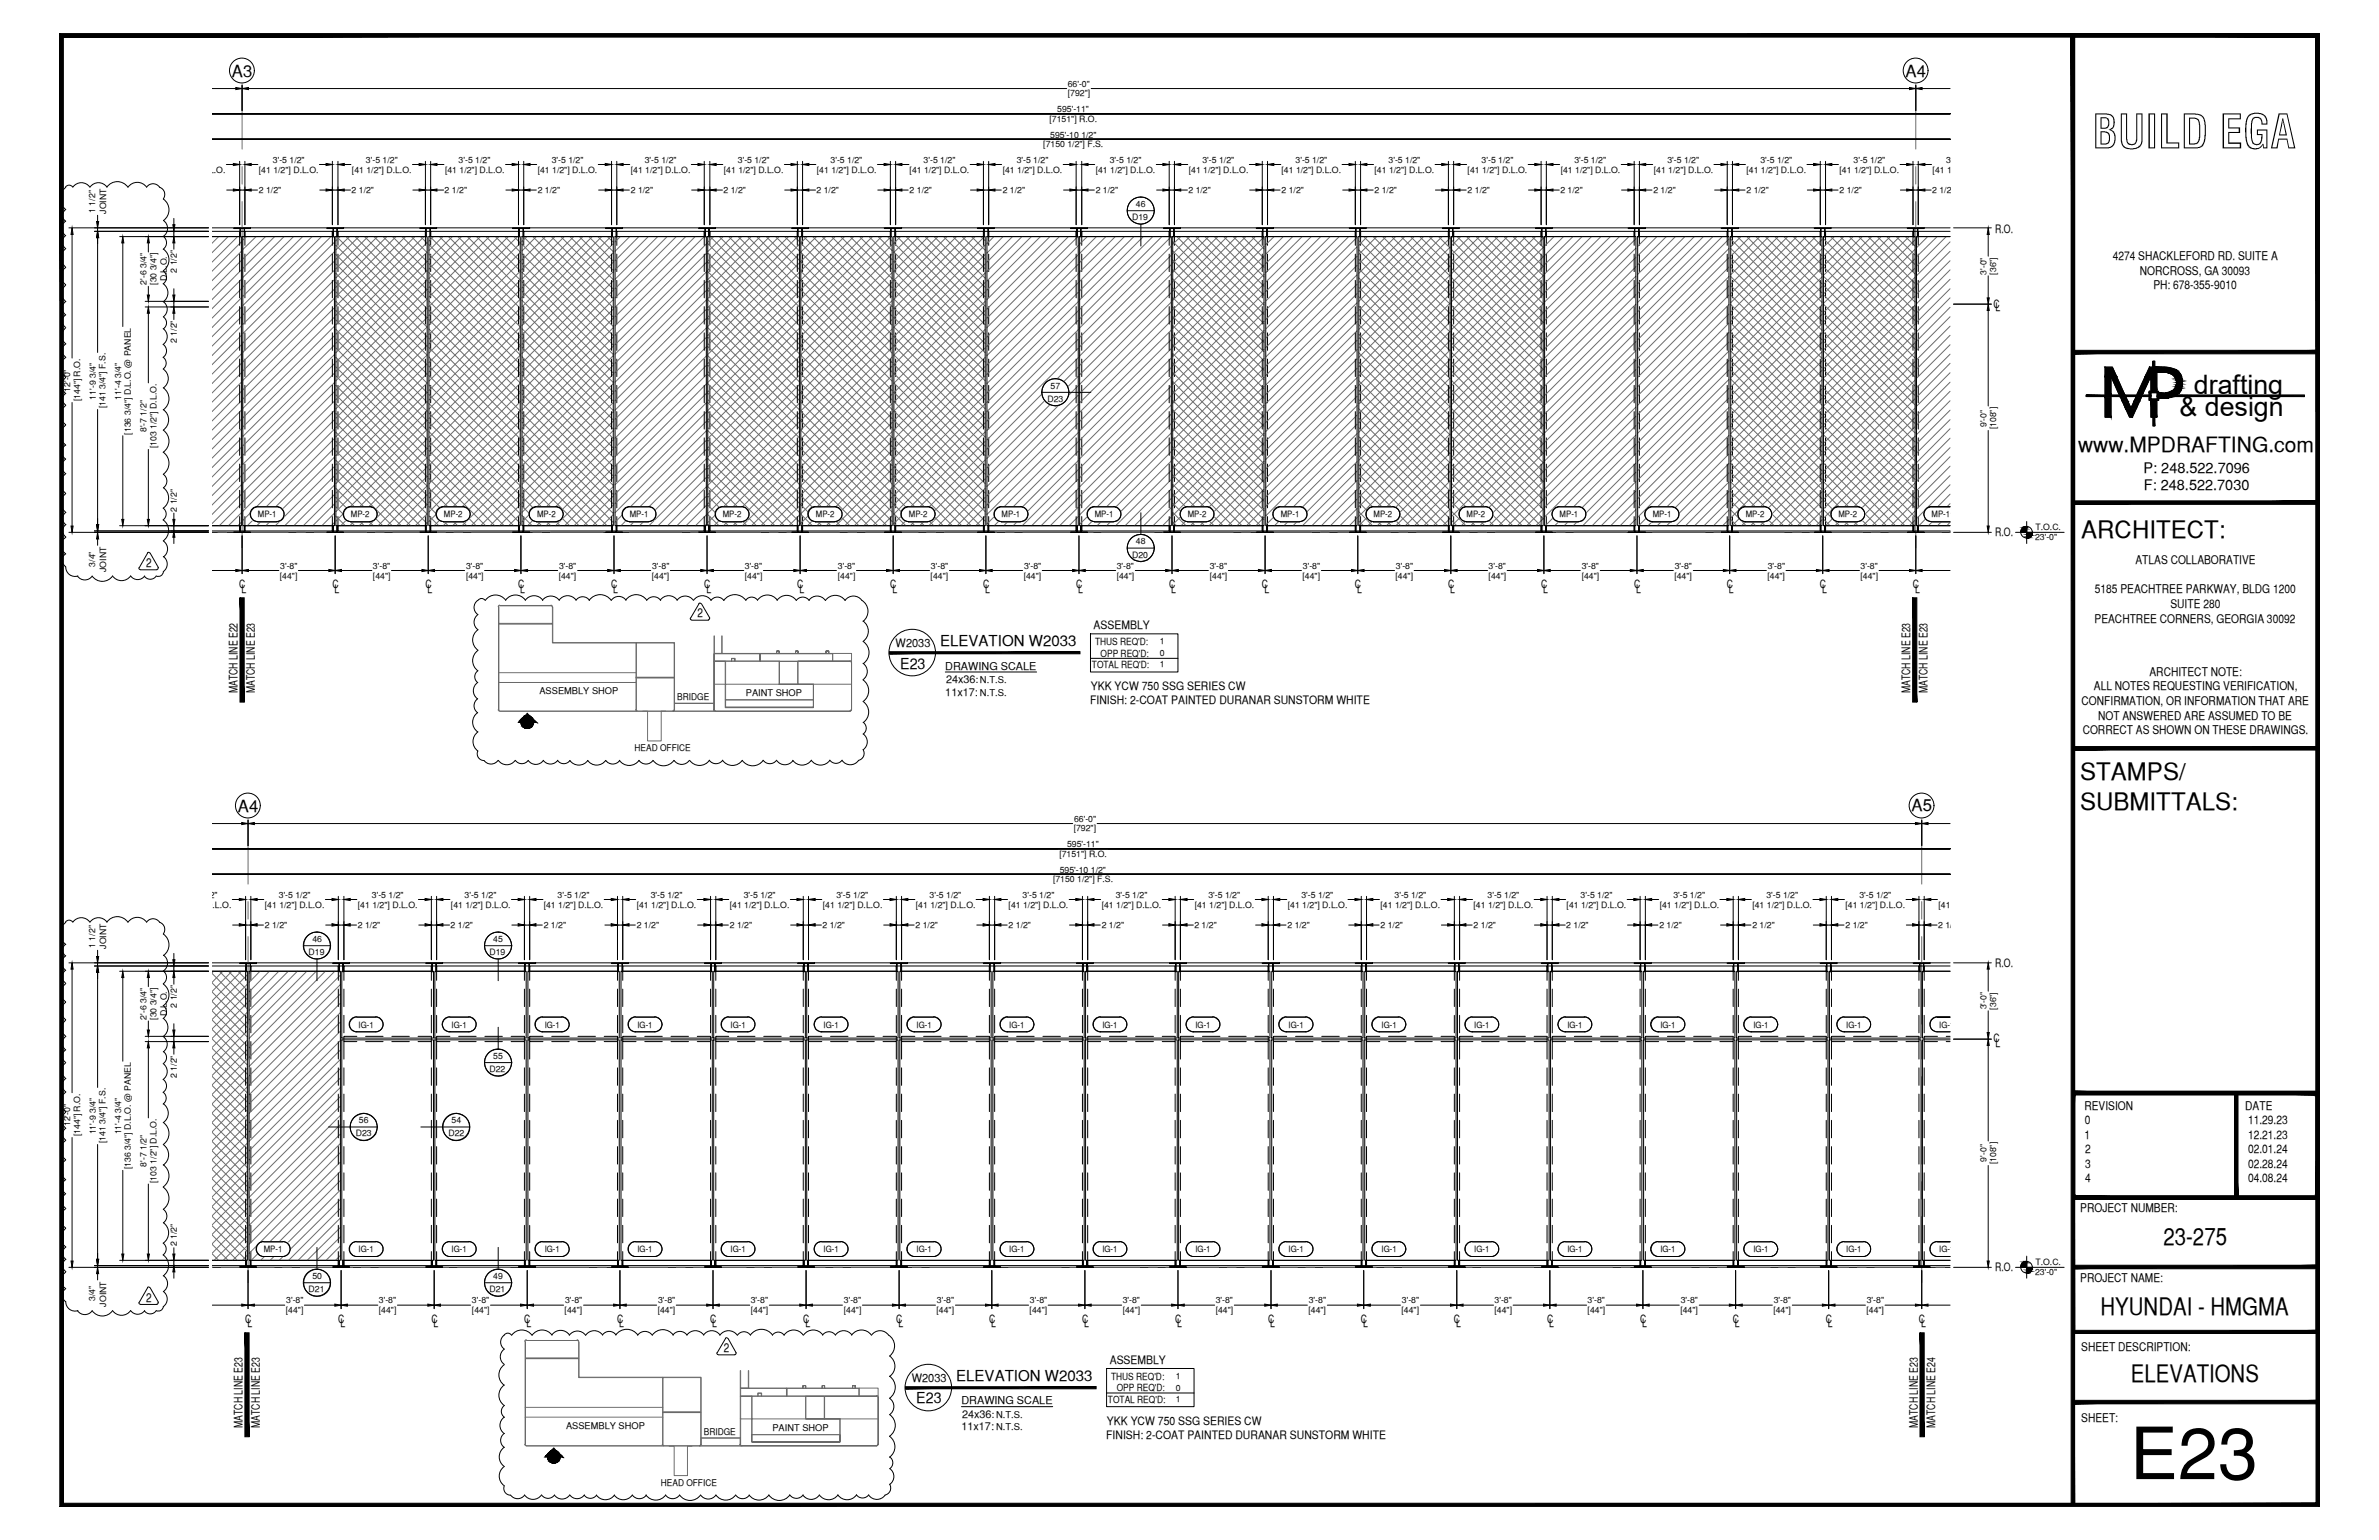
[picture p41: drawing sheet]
<svg xmlns="http://www.w3.org/2000/svg" width="432mm" height="279mm" viewBox="0 0 432 279" stroke-linecap="round" stroke-linejoin="round" font-family="sans-serif">
<defs><g id="words">
<text font-size="13.1" x="386.6" y="268.4">E23</text>
<text font-size="8.5" x="379.8" y="26.9">BUILD EGA</text>
<g font-size="4.9">
<text x="398.2" y="71.5">drafting</text>
<text x="395.6" y="75.5">&amp; design</text>
</g>
<g font-size="4.4">
<text x="377.8" y="97.5">ARCHITECT:</text>
<text x="377.6" y="141.5">STAMPS/</text>
<text x="377.6" y="146.9">SUBMITTALS:</text>
<text x="392.7" y="225.8">23-275</text>
<text x="381.3" y="238.5">HYUNDAI - HMGMA</text>
<text x="386.8" y="250.7">ELEVATIONS</text>
</g>
<text font-size="3.8" x="377.2" y="82">www.MPDRAFTING.com</text>
<g font-size="3">
<text x="42.1" y="13.9">A3</text>
<text x="345.9" y="13.9">A4</text>
<text x="43.2" y="147.3">A4</text>
<text x="347" y="147.2">A5</text>
</g>
<g font-size="2.7">
<text x="170.6" y="117.3">ELEVATION W2033</text>
<text x="163.4" y="121.3">E23</text>
<text x="173.5" y="250.6">ELEVATION W2033</text>
<text x="166.3" y="254.6">E23</text>
</g>
<g font-size="2.6">
<text x="389.1" y="85.8">P: 248.522.7096</text>
<text x="389.1" y="89">F: 248.522.7030</text>
</g>
<g font-size="2.3">
<text x="26.5" y="102.9">2</text>
<text x="126.6" y="112">2</text>
<text x="26.5" y="236.2">2</text>
<text x="131.4" y="245.3">2</text>
</g>
<g font-size="2.2">
<text x="383.5" y="47.1">4274 SHACKLEFORD RD. SUITE A</text>
<text x="388.4" y="49.8">NORCROSS, GA 30093</text>
<text x="390.8" y="52.5">PH: 678-355-9010</text>
<text x="380.2" y="107.6">5185 PEACHTREE PARKWAY, BLDG 1200</text>
<text x="387.6" y="102.3">ATLAS COLLABORATIVE</text>
<text x="380.2" y="113">PEACHTREE CORNERS, GEORGIA 30092</text>
<text x="394" y="110.3">SUITE 280</text>
<text x="380" y="125.2">ALL NOTES REQUESTING VERIFICATION,</text>
<text x="390.1" y="122.6">ARCHITECT NOTE:</text>
<text x="377.8" y="127.9">CONFIRMATION, OR INFORMATION THAT ARE</text>
<text x="380.8" y="130.6">NOT ANSWERED ARE ASSUMED TO BE</text>
<text x="378" y="133.2">CORRECT AS SHOWN ON THESE DRAWINGS.</text>
<text x="378.3" y="201.3">REVISION</text>
<text x="378.4" y="204">0</text>
<text x="407.5" y="201.3">DATE</text>
<text x="408" y="204">11.29.23</text>
<text x="378.3" y="206.6">1</text>
<text x="378.5" y="209.2">2</text>
<text x="408" y="206.6">12.21.23</text>
<text x="408" y="209.2">02.01.24</text>
<text x="378.5" y="211.9">3</text>
<text x="378.5" y="214.5">4</text>
<text x="408" y="211.9">02.28.24</text>
<text x="408" y="214.5">04.08.24</text>
<text x="377.6" y="219.9">PROJECT NUMBER:</text>
<text x="377.6" y="232.5">PROJECT NAME:</text>
<text x="377.8" y="245.2">SHEET DESCRIPTION:</text>
<text x="377.8" y="257.9">SHEET:</text>
</g>
<g font-size="2.1">
<text x="362.1" y="42.2">R.O.</text>
<text x="361.8" y="55.8">C</text>
<text x="362.2" y="56.5">L</text>
<text x="362.1" y="97.3">R.O.</text>
<text x="43.4" y="106.7">C</text>
<text x="43.8" y="107.5">L</text>
<text x="60.3" y="106.7">C</text>
<text x="60.7" y="107.5">L</text>
<text x="77.2" y="106.7">C</text>
<text x="77.6" y="107.5">L</text>
<text x="94" y="106.7">C</text>
<text x="94.4" y="107.5">L</text>
<text x="110.9" y="106.7">C</text>
<text x="111.3" y="107.5">L</text>
<text x="127.8" y="106.7">C</text>
<text x="128.2" y="107.5">L</text>
<text x="144.7" y="106.7">C</text>
<text x="145.1" y="107.5">L</text>
<text x="161.5" y="106.7">C</text>
<text x="162" y="107.5">L</text>
<text x="178.4" y="106.7">C</text>
<text x="178.8" y="107.5">L</text>
<text x="195.3" y="106.7">C</text>
<text x="195.7" y="107.5">L</text>
<text x="212.2" y="106.7">C</text>
<text x="212.6" y="107.5">L</text>
<text x="229" y="106.7">C</text>
<text x="229.5" y="107.5">L</text>
<text x="245.9" y="106.7">C</text>
<text x="246.3" y="107.5">L</text>
<text x="262.8" y="106.7">C</text>
<text x="263.2" y="107.5">L</text>
<text x="279.7" y="106.7">C</text>
<text x="280.1" y="107.5">L</text>
<text x="296.6" y="106.7">C</text>
<text x="297" y="107.5">L</text>
<text x="313.4" y="106.7">C</text>
<text x="313.8" y="107.5">L</text>
<text x="330.3" y="106.7">C</text>
<text x="330.7" y="107.5">L</text>
<text x="347.2" y="106.7">C</text>
<text x="347.6" y="107.5">L</text>
<text x="162.6" y="117.5">W2033</text>
<text x="198.5" y="114.1">ASSEMBLY</text>
<text x="43.1" y="125.8" transform="rotate(-90 43.1 125.8)">MATCH LINE E22</text>
<text x="46.2" y="125.8" transform="rotate(-90 46.2 125.8)">MATCH LINE E23</text>
<text x="198" y="125.2">YKK YCW 750 SSG SERIES CW</text>
<text x="346.7" y="125.8" transform="rotate(-90 346.7 125.8)">MATCH LINE E23</text>
<text x="349.8" y="125.8" transform="rotate(-90 349.8 125.8)">MATCH LINE E23</text>
<text x="197.9" y="127.8">FINISH: 2-COAT PAINTED DURANAR SUNSTORM WHITE</text>
<text x="362.1" y="175.5">R.O.</text>
<text x="361.8" y="189.1">C</text>
<text x="362.2" y="189.9">L</text>
<text x="362.1" y="230.6">R.O.</text>
<text x="44.5" y="240.1">C</text>
<text x="44.9" y="240.8">L</text>
<text x="61.4" y="240.1">C</text>
<text x="61.8" y="240.8">L</text>
<text x="78.3" y="240.1">C</text>
<text x="78.7" y="240.8">L</text>
<text x="95.1" y="240.1">C</text>
<text x="95.6" y="240.8">L</text>
<text x="112" y="240.1">C</text>
<text x="112.4" y="240.8">L</text>
<text x="128.9" y="240.1">C</text>
<text x="129.3" y="240.8">L</text>
<text x="145.8" y="240.1">C</text>
<text x="146.2" y="240.8">L</text>
<text x="162.7" y="240.1">C</text>
<text x="163.1" y="240.8">L</text>
<text x="179.5" y="240.1">C</text>
<text x="179.9" y="240.8">L</text>
<text x="196.4" y="240.1">C</text>
<text x="196.8" y="240.8">L</text>
<text x="213.3" y="240.1">C</text>
<text x="213.7" y="240.8">L</text>
<text x="230.2" y="240.1">C</text>
<text x="230.6" y="240.8">L</text>
<text x="247" y="240.1">C</text>
<text x="247.4" y="240.8">L</text>
<text x="263.9" y="240.1">C</text>
<text x="264.3" y="240.8">L</text>
<text x="280.8" y="240.1">C</text>
<text x="281.2" y="240.8">L</text>
<text x="297.7" y="240.1">C</text>
<text x="298.1" y="240.8">L</text>
<text x="314.5" y="240.1">C</text>
<text x="314.9" y="240.8">L</text>
<text x="331.4" y="240.1">C</text>
<text x="331.8" y="240.8">L</text>
<text x="348.3" y="240.1">C</text>
<text x="348.7" y="240.8">L</text>
<text x="165.5" y="250.8">W2033</text>
<text x="201.4" y="247.4">ASSEMBLY</text>
<text x="44" y="259.1" transform="rotate(-90 44 259.1)">MATCH LINE E23</text>
<text x="47.2" y="259.1" transform="rotate(-90 47.2 259.1)">MATCH LINE E23</text>
<text x="200.8" y="261">FINISH: 2-COAT PAINTED DURANAR SUNSTORM WHITE</text>
<text x="200.9" y="258.4">YKK YCW 750 SSG SERIES CW</text>
<text x="348.1" y="259.1" transform="rotate(-90 348.1 259.1)">MATCH LINE E23</text>
<text x="351.2" y="259.1" transform="rotate(-90 351.2 259.1)">MATCH LINE E24</text>
</g>
<g font-size="2">
<text x="171.6" y="121.5">DRAWING SCALE</text>
<text x="171.7" y="123.9">24x36:</text>
<text x="171.6" y="126.2">11x17:</text>
<text x="174.5" y="254.8">DRAWING SCALE</text>
<text x="174.6" y="257.2">24x36:</text>
<text x="174.5" y="259.5">11x17:</text>
</g>
<g font-size="1.8">
<text x="198.8" y="117">THUS REQ'D:</text>
<text x="199.8" y="119.1">OPP REQ'D:</text>
<text x="198.2" y="121.2">TOTAL REQ'D:</text>
<text x="201.7" y="250.3">THUS REQ'D:</text>
<text x="201.1" y="254.5">TOTAL REQ'D:</text>
<text x="202.7" y="252.4">OPP REQ'D:</text>
</g>
<g font-size="1.7">
<text x="97.9" y="125.9">ASSEMBLY SHOP</text>
<text x="177.9" y="124">N.T.S.</text>
<text x="122.9" y="126.9">BRIDGE</text>
<text x="135.4" y="126.3">PAINT SHOP</text>
<text x="177.9" y="126.2">N.T.S.</text>
<text x="115.2" y="136.3">HEAD OFFICE</text>
<text x="180.8" y="257.2">N.T.S.</text>
<text x="102.7" y="259.2">ASSEMBLY SHOP</text>
<text x="127.8" y="260.3">BRIDGE</text>
<text x="140.2" y="259.6">PAINT SHOP</text>
<text x="180.8" y="259.5">N.T.S.</text>
<text x="120" y="269.6">HEAD OFFICE</text>
</g>
<g font-size="1.6">
<text x="193.8" y="15.7">66'-0&quot;</text>
<text x="193.8" y="17.5">[792&quot;]</text>
<text x="190.5" y="22.1">[7151&quot;] R.O.</text>
<text x="191.9" y="20.3">595'-11&quot;</text>
<text x="49.5" y="29.5">3'-5 1/2&quot;</text>
<text x="66.4" y="29.5">3'-5 1/2&quot;</text>
<text x="83.2" y="29.5">3'-5 1/2&quot;</text>
<text x="100.1" y="29.5">3'-5 1/2&quot;</text>
<text x="117" y="29.5">3'-5 1/2&quot;</text>
<text x="133.9" y="29.5">3'-5 1/2&quot;</text>
<text x="150.7" y="29.5">3'-5 1/2&quot;</text>
<text x="167.6" y="29.5">3'-5 1/2&quot;</text>
<text x="184.5" y="29.5">3'-5 1/2&quot;</text>
<text x="189.4" y="26.7">[7150 1/2&quot;] F.S.</text>
<text x="190.6" y="25">595'-10 1/2&quot;</text>
<text x="201.4" y="29.5">3'-5 1/2&quot;</text>
<text x="218.2" y="29.5">3'-5 1/2&quot;</text>
<text x="235.1" y="29.5">3'-5 1/2&quot;</text>
<text x="252" y="29.5">3'-5 1/2&quot;</text>
<text x="268.9" y="29.5">3'-5 1/2&quot;</text>
<text x="285.7" y="29.5">3'-5 1/2&quot;</text>
<text x="302.6" y="29.5">3'-5 1/2&quot;</text>
<text x="319.5" y="29.5">3'-5 1/2&quot;</text>
<text x="336.4" y="29.5">3'-5 1/2&quot;</text>
<text x="353.3" y="29.5">3'-5 1/2&quot;</text>
<text x="30.1" y="31.3">[41 1/2&quot;] D.L.O.</text>
<text x="47" y="35.1">2 1/2&quot;</text>
<text x="47" y="31.3">[41 1/2&quot;] D.L.O.</text>
<text x="63.8" y="35.1">2 1/2&quot;</text>
<text x="63.9" y="31.3">[41 1/2&quot;] D.L.O.</text>
<text x="80.7" y="35.1">2 1/2&quot;</text>
<text x="80.8" y="31.3">[41 1/2&quot;] D.L.O.</text>
<text x="97.6" y="35.1">2 1/2&quot;</text>
<text x="97.6" y="31.3">[41 1/2&quot;] D.L.O.</text>
<text x="114.5" y="35.1">2 1/2&quot;</text>
<text x="114.5" y="31.3">[41 1/2&quot;] D.L.O.</text>
<text x="131.3" y="35.1">2 1/2&quot;</text>
<text x="131.4" y="31.3">[41 1/2&quot;] D.L.O.</text>
<text x="148.2" y="35.1">2 1/2&quot;</text>
<text x="148.3" y="31.3">[41 1/2&quot;] D.L.O.</text>
<text x="165.1" y="35.1">2 1/2&quot;</text>
<text x="165.1" y="31.3">[41 1/2&quot;] D.L.O.</text>
<text x="182" y="35.1">2 1/2&quot;</text>
<text x="182" y="31.3">[41 1/2&quot;] D.L.O.</text>
<text x="198.9" y="35.1">2 1/2&quot;</text>
<text x="198.9" y="31.3">[41 1/2&quot;] D.L.O.</text>
<text x="215.7" y="35.1">2 1/2&quot;</text>
<text x="215.8" y="31.3">[41 1/2&quot;] D.L.O.</text>
<text x="232.6" y="35.1">2 1/2&quot;</text>
<text x="232.6" y="31.3">[41 1/2&quot;] D.L.O.</text>
<text x="249.5" y="35.1">2 1/2&quot;</text>
<text x="249.5" y="31.3">[41 1/2&quot;] D.L.O.</text>
<text x="266.4" y="35.1">2 1/2&quot;</text>
<text x="266.4" y="31.3">[41 1/2&quot;] D.L.O.</text>
<text x="283.2" y="35.1">2 1/2&quot;</text>
<text x="283.3" y="31.3">[41 1/2&quot;] D.L.O.</text>
<text x="300.1" y="35.1">2 1/2&quot;</text>
<text x="300.2" y="31.3">[41 1/2&quot;] D.L.O.</text>
<text x="317" y="35.1">2 1/2&quot;</text>
<text x="317" y="31.3">[41 1/2&quot;] D.L.O.</text>
<text x="333.9" y="35.1">2 1/2&quot;</text>
<text x="333.9" y="31.3">[41 1/2&quot;] D.L.O.</text>
<text x="350.7" y="35.1">2 1/2&quot;</text>
<text x="350.8" y="31.3">[41 1/2&quot;] D.L.O.</text>
<text x="17.3" y="38.6" transform="rotate(-90 17.3 38.6)">1 1/2&quot;</text>
<text x="19.2" y="38.8" transform="rotate(-90 19.2 38.8)">JOINT</text>
<text x="205.5" y="39.9">D19</text>
<text x="206.2" y="37.5">46</text>
<text x="26.6" y="51.7" transform="rotate(-90 26.6 51.7)">2'-6 3/4&quot;</text>
<text x="28.4" y="51.7" transform="rotate(-90 28.4 51.7)">[30 3/4&quot;]</text>
<text x="30.3" y="51.1" transform="rotate(-90 30.3 51.1)">D.L.O.</text>
<text x="32.1" y="49.5" transform="rotate(-90 32.1 49.5)">2 1/2&quot;</text>
<text x="360.6" y="49.8" transform="rotate(-90 360.6 49.8)">3'-0&quot;</text>
<text x="362.3" y="49.8" transform="rotate(-90 362.3 49.8)">[36&quot;]</text>
<text x="32.1" y="62.2" transform="rotate(-90 32.1 62.2)">2 1/2&quot;</text>
<text x="12.8" y="71.1" transform="rotate(-90 12.8 71.1)">12'-0&quot;</text>
<text x="190.7" y="70.5">57</text>
<text x="14.5" y="72.8" transform="rotate(-90 14.5 72.8)">[144&quot;] R.O.</text>
<text x="17.4" y="72.5" transform="rotate(-90 17.4 72.5)">11'-9 3/4&quot;</text>
<text x="19.2" y="74.1" transform="rotate(-90 19.2 74.1)">[141 3/4&quot;] F.S.</text>
<text x="22" y="72.5" transform="rotate(-90 22 72.5)">11'-4 3/4&quot;</text>
<text x="190.1" y="72.9">D23</text>
<text x="360.6" y="77.5" transform="rotate(-90 360.6 77.5)">9'-0&quot;</text>
<text x="362.3" y="77.9" transform="rotate(-90 362.3 77.9)">[108&quot;]</text>
<text x="23.7" y="78.9" transform="rotate(-90 23.7 78.9)">[136 3/4&quot;] D.L.O. @ PANEL</text>
<text x="26.6" y="78.4" transform="rotate(-90 26.6 78.4)">8'-7 1/2&quot;</text>
<text x="28.4" y="81.3" transform="rotate(-90 28.4 81.3)">[103 1/2&quot;] D.L.O.</text>
<text x="32.1" y="92.8" transform="rotate(-90 32.1 92.8)">2 1/2&quot;</text>
<text x="46.8" y="93.9">MP-1</text>
<text x="63.7" y="93.9">MP-2</text>
<text x="80.6" y="93.9">MP-2</text>
<text x="97.5" y="93.9">MP-2</text>
<text x="114.3" y="93.9">MP-1</text>
<text x="131.2" y="93.9">MP-2</text>
<text x="148.1" y="93.9">MP-2</text>
<text x="165" y="93.9">MP-2</text>
<text x="181.8" y="93.9">MP-1</text>
<text x="198.7" y="93.9">MP-1</text>
<text x="215.6" y="93.9">MP-2</text>
<text x="232.5" y="93.9">MP-1</text>
<text x="249.3" y="93.9">MP-2</text>
<text x="266.2" y="93.9">MP-2</text>
<text x="283.1" y="93.9">MP-1</text>
<text x="300" y="93.9">MP-1</text>
<text x="316.9" y="93.9">MP-2</text>
<text x="333.7" y="93.9">MP-2</text>
<text x="350.6" y="93.9">MP-1</text>
<text x="205.5" y="101.2">D20</text>
<text x="206.2" y="98.7">48</text>
<text x="369.4" y="98">23'-0&quot;</text>
<text x="369.4" y="96.1">T.O.C.</text>
<text x="17.3" y="102.8" transform="rotate(-90 17.3 102.8)">3/4&quot;</text>
<text x="19.2" y="103.8" transform="rotate(-90 19.2 103.8)">JOINT</text>
<text x="50.8" y="105">[44&quot;]</text>
<text x="50.9" y="103.2">3'-8&quot;</text>
<text x="67.7" y="103.2">3'-8&quot;</text>
<text x="67.7" y="105">[44&quot;]</text>
<text x="84.6" y="103.2">3'-8&quot;</text>
<text x="84.6" y="105">[44&quot;]</text>
<text x="101.4" y="105">[44&quot;]</text>
<text x="101.5" y="103.2">3'-8&quot;</text>
<text x="118.3" y="105">[44&quot;]</text>
<text x="118.4" y="103.2">3'-8&quot;</text>
<text x="135.2" y="103.2">3'-8&quot;</text>
<text x="135.2" y="105">[44&quot;]</text>
<text x="152.1" y="103.2">3'-8&quot;</text>
<text x="152.1" y="105">[44&quot;]</text>
<text x="168.9" y="105">[44&quot;]</text>
<text x="169" y="103.2">3'-8&quot;</text>
<text x="185.8" y="105">[44&quot;]</text>
<text x="185.9" y="103.2">3'-8&quot;</text>
<text x="202.7" y="103.2">3'-8&quot;</text>
<text x="202.7" y="105">[44&quot;]</text>
<text x="219.6" y="103.2">3'-8&quot;</text>
<text x="219.6" y="105">[44&quot;]</text>
<text x="236.4" y="105">[44&quot;]</text>
<text x="236.5" y="103.2">3'-8&quot;</text>
<text x="253.3" y="105">[44&quot;]</text>
<text x="253.4" y="103.2">3'-8&quot;</text>
<text x="270.2" y="103.2">3'-8&quot;</text>
<text x="270.2" y="105">[44&quot;]</text>
<text x="287.1" y="103.2">3'-8&quot;</text>
<text x="287.1" y="105">[44&quot;]</text>
<text x="303.9" y="105">[44&quot;]</text>
<text x="304" y="103.2">3'-8&quot;</text>
<text x="320.8" y="105">[44&quot;]</text>
<text x="320.9" y="103.2">3'-8&quot;</text>
<text x="337.7" y="103.2">3'-8&quot;</text>
<text x="337.7" y="105">[44&quot;]</text>
<text x="210.5" y="116.9">1</text>
<text x="210.5" y="119.1">0</text>
<text x="210.5" y="121">1</text>
<text x="194.9" y="149.1">66'-0&quot;</text>
<text x="192.3" y="155.4">[7151&quot;] R.O.</text>
<text x="193.7" y="153.7">595'-11&quot;</text>
<text x="194.9" y="150.8">[792&quot;]</text>
<text x="191.1" y="160">[7150 1/2&quot;] F.S.</text>
<text x="192.3" y="158.3">595'-10 1/2&quot;</text>
<text x="31.2" y="164.7">[41 1/2&quot;] D.L.O.</text>
<text x="33.7" y="162.9">3'-5 1/2&quot;</text>
<text x="48.1" y="164.7">[41 1/2&quot;] D.L.O.</text>
<text x="50.6" y="162.9">3'-5 1/2&quot;</text>
<text x="65" y="164.7">[41 1/2&quot;] D.L.O.</text>
<text x="67.5" y="162.9">3'-5 1/2&quot;</text>
<text x="81.9" y="164.7">[41 1/2&quot;] D.L.O.</text>
<text x="84.3" y="162.9">3'-5 1/2&quot;</text>
<text x="98.7" y="164.7">[41 1/2&quot;] D.L.O.</text>
<text x="101.2" y="162.9">3'-5 1/2&quot;</text>
<text x="115.6" y="164.7">[41 1/2&quot;] D.L.O.</text>
<text x="118.1" y="162.9">3'-5 1/2&quot;</text>
<text x="132.5" y="164.7">[41 1/2&quot;] D.L.O.</text>
<text x="135" y="162.9">3'-5 1/2&quot;</text>
<text x="149.4" y="164.7">[41 1/2&quot;] D.L.O.</text>
<text x="151.8" y="162.9">3'-5 1/2&quot;</text>
<text x="166.2" y="164.7">[41 1/2&quot;] D.L.O.</text>
<text x="168.7" y="162.9">3'-5 1/2&quot;</text>
<text x="183.1" y="164.7">[41 1/2&quot;] D.L.O.</text>
<text x="185.6" y="162.9">3'-5 1/2&quot;</text>
<text x="200" y="164.7">[41 1/2&quot;] D.L.O.</text>
<text x="202.5" y="162.9">3'-5 1/2&quot;</text>
<text x="216.9" y="164.7">[41 1/2&quot;] D.L.O.</text>
<text x="219.3" y="162.9">3'-5 1/2&quot;</text>
<text x="233.7" y="164.7">[41 1/2&quot;] D.L.O.</text>
<text x="236.2" y="162.9">3'-5 1/2&quot;</text>
<text x="250.6" y="164.7">[41 1/2&quot;] D.L.O.</text>
<text x="253.1" y="162.9">3'-5 1/2&quot;</text>
<text x="267.5" y="164.7">[41 1/2&quot;] D.L.O.</text>
<text x="270" y="162.9">3'-5 1/2&quot;</text>
<text x="284.4" y="164.7">[41 1/2&quot;] D.L.O.</text>
<text x="286.9" y="162.9">3'-5 1/2&quot;</text>
<text x="301.2" y="164.7">[41 1/2&quot;] D.L.O.</text>
<text x="303.7" y="162.9">3'-5 1/2&quot;</text>
<text x="318.1" y="164.7">[41 1/2&quot;] D.L.O.</text>
<text x="320.6" y="162.9">3'-5 1/2&quot;</text>
<text x="335" y="164.7">[41 1/2&quot;] D.L.O.</text>
<text x="337.5" y="162.9">3'-5 1/2&quot;</text>
<text x="351.9" y="164.7">[41 1/2&quot;] D.L.O.</text>
<text x="17.3" y="172" transform="rotate(-90 17.3 172)">1 1/2&quot;</text>
<text x="19.2" y="172.1" transform="rotate(-90 19.2 172.1)">JOINT</text>
<text x="48.1" y="168.3">2 1/2&quot;</text>
<text x="56" y="173.3">D19</text>
<text x="56.7" y="170.9">46</text>
<text x="65" y="168.3">2 1/2&quot;</text>
<text x="81.8" y="168.3">2 1/2&quot;</text>
<text x="88.8" y="173.3">D19</text>
<text x="89.5" y="170.9">45</text>
<text x="98.7" y="168.3">2 1/2&quot;</text>
<text x="115.6" y="168.3">2 1/2&quot;</text>
<text x="132.5" y="168.3">2 1/2&quot;</text>
<text x="149.3" y="168.3">2 1/2&quot;</text>
<text x="166.2" y="168.3">2 1/2&quot;</text>
<text x="183.1" y="168.3">2 1/2&quot;</text>
<text x="200" y="168.3">2 1/2&quot;</text>
<text x="216.8" y="168.3">2 1/2&quot;</text>
<text x="233.7" y="168.3">2 1/2&quot;</text>
<text x="250.6" y="168.3">2 1/2&quot;</text>
<text x="267.5" y="168.3">2 1/2&quot;</text>
<text x="284.3" y="168.3">2 1/2&quot;</text>
<text x="301.2" y="168.3">2 1/2&quot;</text>
<text x="318.1" y="168.3">2 1/2&quot;</text>
<text x="335" y="168.3">2 1/2&quot;</text>
<text x="351.8" y="168.3">2 1/2&quot;</text>
<text x="26.6" y="185" transform="rotate(-90 26.6 185)">2'-6 3/4&quot;</text>
<text x="28.4" y="185" transform="rotate(-90 28.4 185)">[30 3/4&quot;]</text>
<text x="30.3" y="184.4" transform="rotate(-90 30.3 184.4)">D.L.O.</text>
<text x="32.1" y="182.8" transform="rotate(-90 32.1 182.8)">2 1/2&quot;</text>
<text x="360.6" y="183.1" transform="rotate(-90 360.6 183.1)">3'-0&quot;</text>
<text x="362.3" y="183.2" transform="rotate(-90 362.3 183.2)">[36&quot;]</text>
<text x="65.1" y="186.4">IG-1</text>
<text x="82" y="186.4">IG-1</text>
<text x="98.9" y="186.4">IG-1</text>
<text x="115.7" y="186.4">IG-1</text>
<text x="132.6" y="186.4">IG-1</text>
<text x="149.5" y="186.4">IG-1</text>
<text x="166.4" y="186.4">IG-1</text>
<text x="183.2" y="186.4">IG-1</text>
<text x="200.1" y="186.4">IG-1</text>
<text x="217" y="186.4">IG-1</text>
<text x="233.9" y="186.4">IG-1</text>
<text x="250.8" y="186.4">IG-1</text>
<text x="267.6" y="186.4">IG-1</text>
<text x="284.5" y="186.4">IG-1</text>
<text x="301.4" y="186.4">IG-1</text>
<text x="318.3" y="186.4">IG-1</text>
<text x="335.1" y="186.4">IG-1</text>
<text x="352" y="186.4">IG-1</text>
<text x="32.1" y="195.6" transform="rotate(-90 32.1 195.6)">2 1/2&quot;</text>
<text x="88.8" y="194.5">D22</text>
<text x="89.5" y="192.1">55</text>
<text x="65.2" y="203.8">56</text>
<text x="82" y="203.8">54</text>
<text x="12.8" y="204.3" transform="rotate(-90 12.8 204.3)">12'-0&quot;</text>
<text x="14.5" y="206.2" transform="rotate(-90 14.5 206.2)">[144&quot;] R.O.</text>
<text x="17.4" y="205.8" transform="rotate(-90 17.4 205.8)">11'-9 3/4&quot;</text>
<text x="19.2" y="207.5" transform="rotate(-90 19.2 207.5)">[141 3/4&quot;] F.S.</text>
<text x="22" y="205.8" transform="rotate(-90 22 205.8)">11'-4 3/4&quot;</text>
<text x="64.6" y="206.2">D23</text>
<text x="81.4" y="206.2">D22</text>
<text x="23.7" y="212.2" transform="rotate(-90 23.7 212.2)">[136 3/4&quot;] D.L.O. @ PANEL</text>
<text x="26.6" y="211.7" transform="rotate(-90 26.6 211.7)">8'-7 1/2&quot;</text>
<text x="28.4" y="214.6" transform="rotate(-90 28.4 214.6)">[103 1/2&quot;] D.L.O.</text>
<text x="360.6" y="210.8" transform="rotate(-90 360.6 210.8)">9'-0&quot;</text>
<text x="362.3" y="211.3" transform="rotate(-90 362.3 211.3)">[108&quot;]</text>
<text x="32.1" y="226.1" transform="rotate(-90 32.1 226.1)">2 1/2&quot;</text>
<text x="47.9" y="227.2">MP-1</text>
<text x="65.1" y="227.2">IG-1</text>
<text x="82" y="227.2">IG-1</text>
<text x="98.9" y="227.2">IG-1</text>
<text x="115.7" y="227.2">IG-1</text>
<text x="132.6" y="227.2">IG-1</text>
<text x="149.5" y="227.2">IG-1</text>
<text x="166.4" y="227.2">IG-1</text>
<text x="183.2" y="227.2">IG-1</text>
<text x="200.1" y="227.2">IG-1</text>
<text x="217" y="227.2">IG-1</text>
<text x="233.9" y="227.2">IG-1</text>
<text x="250.8" y="227.2">IG-1</text>
<text x="267.6" y="227.2">IG-1</text>
<text x="284.5" y="227.2">IG-1</text>
<text x="301.4" y="227.2">IG-1</text>
<text x="318.3" y="227.2">IG-1</text>
<text x="335.1" y="227.2">IG-1</text>
<text x="352" y="227.2">IG-1</text>
<text x="56.7" y="232">50</text>
<text x="89.5" y="232">49</text>
<text x="369.4" y="231.3">23'-0&quot;</text>
<text x="369.4" y="229.4">T.O.C.</text>
<text x="17.3" y="236.1" transform="rotate(-90 17.3 236.1)">3/4&quot;</text>
<text x="19.2" y="237" transform="rotate(-90 19.2 237)">JOINT</text>
<text x="51.9" y="238.3">[44&quot;]</text>
<text x="51.9" y="236.5">3'-8&quot;</text>
<text x="56" y="234.4">D21</text>
<text x="68.8" y="236.5">3'-8&quot;</text>
<text x="68.8" y="238.3">[44&quot;]</text>
<text x="85.7" y="236.5">3'-8&quot;</text>
<text x="85.7" y="238.3">[44&quot;]</text>
<text x="88.8" y="234.4">D21</text>
<text x="102.5" y="238.3">[44&quot;]</text>
<text x="102.6" y="236.5">3'-8&quot;</text>
<text x="119.4" y="238.3">[44&quot;]</text>
<text x="119.4" y="236.5">3'-8&quot;</text>
<text x="136.3" y="236.5">3'-8&quot;</text>
<text x="136.3" y="238.3">[44&quot;]</text>
<text x="153.2" y="236.5">3'-8&quot;</text>
<text x="153.2" y="238.3">[44&quot;]</text>
<text x="170" y="238.3">[44&quot;]</text>
<text x="170.1" y="236.5">3'-8&quot;</text>
<text x="186.9" y="238.3">[44&quot;]</text>
<text x="186.9" y="236.5">3'-8&quot;</text>
<text x="203.8" y="236.5">3'-8&quot;</text>
<text x="203.8" y="238.3">[44&quot;]</text>
<text x="220.7" y="236.5">3'-8&quot;</text>
<text x="220.7" y="238.3">[44&quot;]</text>
<text x="237.5" y="238.3">[44&quot;]</text>
<text x="237.6" y="236.5">3'-8&quot;</text>
<text x="254.4" y="238.3">[44&quot;]</text>
<text x="254.4" y="236.5">3'-8&quot;</text>
<text x="271.3" y="236.5">3'-8&quot;</text>
<text x="271.3" y="238.3">[44&quot;]</text>
<text x="288.2" y="236.5">3'-8&quot;</text>
<text x="288.2" y="238.3">[44&quot;]</text>
<text x="305" y="238.3">[44&quot;]</text>
<text x="305.1" y="236.5">3'-8&quot;</text>
<text x="321.9" y="238.3">[44&quot;]</text>
<text x="321.9" y="236.5">3'-8&quot;</text>
<text x="338.8" y="238.3">[44&quot;]</text>
<text x="338.8" y="236.5">3'-8&quot;</text>
<text x="213.4" y="250.3">1</text>
<text x="213.4" y="252.3">0</text>
<text x="213.4" y="254.4">1</text>
</g>
</g></defs>
<!-- layer: ROUGH OPENING -->
<path d="M38.5 41.3h315.4M38.5 96.6h315.4M38.5 174.7h315.4M38.5 229.9h315.4" fill="none" stroke="#000" stroke-width=".18"/>
<!-- layer: GRID LINES -->
<g fill="none" stroke="#6c6c6c" stroke-width=".18">
<path d="M43.9 15v12.1M347.7 15v12.1M43.9 30.2v3.2M43.9 36.6v15.9M347.7 30.2v3.2M347.7 36.6v15.9M43.9 55.6v3.2M347.7 55.6v3.2M43.9 62v15.9M347.7 62v15.9M39.6 96.6h1.5M42.7 96.6h9.6"/>
<path d="M43.9 81v3.2M43.9 87.4v12M53.8 96.6h1.6M57 96.6h9.5M68.1 96.6h1.6M71.3 96.6h9.5M82.4 96.6h1.6M85.6 96.6h9.5M96.7 96.6h1.6M99.9 96.6h9.6M111.1 96.6h1.5M114.2 96.6h9.6"/>
<path d="M125.3 96.6h1.6M128.5 96.6h9.5M139.6 96.6h1.6M142.8 96.6h9.5M153.9 96.6h1.6M157.1 96.6h9.5M168.2 96.6h1.6M171.4 96.6h9.5M182.5 96.6h1.6M185.7 96.6h9.5M196.8 96.6h1.6M200 96.6h9.5"/>
<path d="M211.1 96.6h1.6M214.2 96.6h9.6M225.4 96.6h1.5M228.5 96.6h9.6M239.6 96.6h1.6M242.8 96.6h9.5M253.9 96.6h1.6M257.1 96.6h9.5M268.2 96.6h1.6M271.4 96.6h9.5M282.5 96.6h1.6M285.7 96.6h9.5"/>
<path d="M296.8 96.6h1.6M300 96.6h9.5M311.1 96.6h1.6M314.3 96.6h9.5M325.4 96.6h1.6M328.5 96.6h9.6M339.7 96.6h1.5M342.8 96.6h9.6M347.7 81v3.2M347.7 87.4v12M353.9 96.6h.1M45 148.4v12"/>
<path d="M348.8 148.4v12M45 163.6v3.2M45 169.9v15.9M348.8 163.6v3.2M348.8 169.9v15.9M45 189v3.2M45 195.3v15.9M348.8 189v3.2M348.8 195.3v15.9M45 214.4v3.2M348.8 214.4v3.2M38.5 229.9h.1"/>
<path d="M40.2 229.9h9.5M45 220.7v12M51.3 229.9h1.6M54.5 229.9h9.5M65.6 229.9h1.6M68.8 229.9h9.5M79.9 229.9h1.6M83.1 229.9h9.5M94.2 229.9h1.6M97.3 229.9h9.6M108.5 229.9h1.5M111.6 229.9h9.6"/>
<path d="M122.7 229.9h1.6M125.9 229.9h9.5M137 229.9h1.6M140.2 229.9h9.5M151.3 229.9h1.6M154.5 229.9h9.5M165.6 229.9h1.6M168.8 229.9h9.5M179.9 229.9h1.6M183.1 229.9h9.5M194.2 229.9h1.6M197.4 229.9h9.5"/>
<path d="M208.5 229.9h1.6M211.6 229.9h9.6M222.8 229.9h1.5M225.9 229.9h9.6M237 229.9h1.6M240.2 229.9h9.5M251.3 229.9h1.6M254.5 229.9h9.5M265.6 229.9h1.6M268.9 229.9h9.5M280 229.9h1.6M283.1 229.9h9.6"/>
<path d="M294.3 229.9h1.5M297.4 229.9h9.6M308.5 229.9h1.6M311.7 229.9h9.5M322.8 229.9h1.6M326 229.9h9.5M337.1 229.9h1.6M340.3 229.9h9.5M348.8 220.7v12M351.4 229.9h1.6"/>
</g>
<!-- layer: DIM -->
<g fill="none" stroke="#000" stroke-width=".18">
<path d="M38.5 16.1h4.3M43.9 15.5v4.6M45.1 16.1h148.5M198.1 16.1h148.5M347.7 15.5v4.6M348.9 16.1h5M17.7 39.1v1.1M31.6 39.6v1.2M38.5 25.3h315.4M38.5 20.6h315.4M41.1 29.8h1.3M41.1 34.5h1.3"/>
<path d="M43.5 29.3v11.5M43.5 34.5h.9M44.4 29.3v11.5M45.6 29.8h1.2M45.6 34.5h1.1M58 29.8h1.2M58 34.5h1.2M60.3 34.5h1M60.3 29.3v11.5M61.3 29.3v11.5M62.5 29.8h1.2M62.5 34.5h1.1"/>
<path d="M74.9 29.8h1.2M74.9 34.5h1.2M77.2 34.5h1M77.2 29.3v11.5M78.2 29.3v11.5M79.3 29.8h1.3M79.3 34.5h1.2M91.8 29.8h1.2M91.8 34.5h1.2M94.1 34.5h1M94.1 29.3v11.5M95.1 29.3v11.5"/>
<path d="M96.2 29.8h1.2M96.2 34.5h1.1M108.6 29.8h1.3M108.6 34.5h1.3M111 34.5h1M111 29.3v11.5M112 29.3v11.5M113.1 29.8h1.2M113.1 34.5h1.1M125.5 29.8h1.2M125.5 34.5h1.2M127.8 34.5h1"/>
<path d="M127.8 29.3v11.5M128.8 29.3v11.5M130 29.8h1.2M130 34.5h1.1M142.4 29.8h1.2M142.4 34.5h1.2M144.7 34.5h1M144.7 29.3v11.5M145.7 29.3v11.5M146.8 29.8h1.3M146.8 34.5h1.2M159.3 29.8h1.2"/>
<path d="M159.3 34.5h1.2M161.6 34.5h1M161.6 29.3v11.5M162.6 29.3v11.5M163.7 29.8h1.3M163.7 34.5h1.1M176.1 29.8h1.3M176.1 34.5h1.3M178.5 34.5h1M178.5 29.3v11.5M179.5 29.3v11.5M180.6 29.8h1.2"/>
<path d="M180.6 34.5h1.1M193 29.8h1.2M193 34.5h1.2M195.3 34.5h1M195.3 29.3v11.5M196.3 29.3v11.5M197.5 29.8h1.2M197.5 34.5h1.1M209.9 29.8h1.2M209.9 34.5h1.2M212.2 34.5h1M212.2 29.3v11.5"/>
<path d="M213.2 29.3v11.5M214.3 29.8h1.3M214.3 34.5h1.2M226.8 29.8h1.2M226.8 34.5h1.2M229.1 34.5h1M229.1 29.3v11.5M230.1 29.3v11.5M231.2 29.8h1.3M231.2 34.5h1.1M243.6 29.8h1.3M243.7 34.5h1.2"/>
<path d="M246 34.5h1M246 29.3v11.5M247 29.3v11.5M248.1 29.8h1.2M248.1 34.5h1.1M260.5 29.8h1.2M260.5 34.5h1.2M262.9 34.5h.9M262.9 29.3v11.5M263.8 29.3v11.5M265 29.8h1.2M265 34.5h1.1"/>
<path d="M277.4 29.8h1.2M277.4 34.5h1.2M279.7 34.5h1M279.7 29.3v11.5M280.7 29.3v11.5M281.9 29.8h1.2M281.9 34.5h1.1M294.3 29.8h1.2M294.3 34.5h1.2M296.6 34.5h1M296.6 29.3v11.5M297.6 29.3v11.5"/>
<path d="M298.7 29.8h1.3M298.7 34.5h1.1M311.1 29.8h1.3M311.2 34.5h1.2M313.5 34.5h1M313.5 29.3v11.5M314.5 29.3v11.5M315.6 29.8h1.2M315.6 34.5h1.1M328 29.8h1.2M328 34.5h1.2M330.4 34.5h.9"/>
<path d="M330.4 29.3v11.5M331.3 29.3v11.5M332.5 29.8h1.2M332.5 34.5h1.1M344.9 29.8h1.2M344.9 34.5h1.2M347.2 34.5h1M347.2 29.3v11.5M348.2 29.3v11.5M349.4 29.8h1.2M349.4 34.5h1.1M12.5 41.3h25.3"/>
<path d="M13.1 42.5v22.5M17.1 42h20.7M17.7 41.3v.7M17.7 43.1v20.8M21.7 42.9h16.1M22.3 44.1v15.1M26.4 55.7h11.4M26.4 54.7h11.4M26.9 44.1v1.6M26.9 51.9v1.6M26.9 56.8v12.7M31.6 42v.9"/>
<path d="M31.6 44.1v1.1M31.6 52.4v1.1M31.6 54.7v1M31.6 56.8v1.2M354.6 41.3h6.8M354.6 55.2h6.8M360.9 42.5v4M360.9 50v4M360.9 56.3v17.4M13.1 73v22.4M17.7 74.3v20.9M22.3 79.1v15.1"/>
<path d="M360.9 78.1v17.3M12.5 96.6h25.3M17.1 96.3h20.7M17.7 96.3v.3M17.7 97.8v1.1M21.7 95.4h16.1M26.9 81.5v12.7M31.6 93.1v1.1M31.6 95.4v.9M31.6 97.5v1.1M43.9 97.2v6.9M60.8 97.2v6.9"/>
<path d="M77.7 97.2v6.9M94.6 97.2v6.9M111.4 97.2v6.9M128.3 97.2v6.9M145.2 97.2v6.9M162.1 97.2v6.9M178.9 97.2v6.9M195.8 97.2v6.9M212.7 97.2v6.9M229.6 97.2v6.9M246.4 97.2v6.9M263.3 97.2v6.9"/>
<path d="M280.2 97.2v6.9M297.1 97.2v6.9M313.9 97.2v6.9M330.8 97.2v6.9M347.7 97.2v6.9M354.6 96.6h6.8M38.5 103.5h4.3M45.1 103.5h5.5M54.2 103.5h5.5M62 103.5h5.5M71.1 103.5h5.5M78.9 103.5h5.4"/>
<path d="M87.9 103.5h5.5M95.8 103.5h5.4M104.8 103.5h5.5M112.6 103.5h5.5M121.7 103.5h5.5M129.5 103.5h5.5M138.6 103.5h5.5M146.4 103.5h5.4M155.4 103.5h5.5M163.3 103.5h5.4M172.3 103.5h5.5M180.1 103.5h5.5"/>
<path d="M189.2 103.5h5.5M197 103.5h5.5M206.1 103.5h5.5M213.9 103.5h5.4M222.9 103.5h5.5M230.8 103.5h5.4M239.8 103.5h5.5M247.6 103.5h5.5M256.7 103.5h5.5M264.5 103.5h5.5M273.6 103.5h5.5M281.4 103.5h5.4"/>
<path d="M290.4 103.5h5.5M298.3 103.5h5.4M307.3 103.5h5.5M315.1 103.5h5.5M324.2 103.5h5.5M332 103.5h5.5M341.1 103.5h5.5M348.9 103.5h5M38.5 158.6h315.4M38.5 154h315.4M38.5 149.4h5.4M45 148.8v4.6"/>
<path d="M46.2 149.4h148.5M199.1 149.4h148.6M348.8 148.8v4.6M349.9 149.4h4M12.5 174.7h25.3M13.1 175.8v22.4M17.1 175.3h20.7M17.7 172.4v1.1M17.7 174.7v.6M17.7 176.4v20.9M21.7 176.2h16.1M22.3 177.4v15.1"/>
<path d="M26.9 177.4v1.6M31.6 173v1.1M31.6 175.3v.9M31.6 177.4v1.2M42.2 163.2h1.2M42.2 167.8h1.2M44.6 162.6v11.5M44.6 167.8h.9M45.5 162.6v11.5M46.7 163.2h1.2M46.7 167.8h1.1M59.1 163.2h1.2"/>
<path d="M59.1 167.8h1.2M61.4 167.8h1M61.4 162.6v11.5M62.4 162.6v11.5M63.6 163.2h1.2M63.6 167.8h1.1M75.9 163.2h1.3M76 167.8h1.2M78.3 167.8h.9M78.3 162.6v11.5M79.2 162.6v11.5M80.4 163.2h1.3"/>
<path d="M80.4 167.8h1.2M92.8 163.2h1.2M92.9 167.8h1.1M95.2 167.8h.9M95.2 162.6v11.5M96.1 162.6v11.5M97.3 163.2h1.3M97.3 167.8h1.1M109.7 163.2h1.2M109.8 167.8h1.1M112.1 167.8h.9M112.1 162.6v11.5"/>
<path d="M113 162.6v11.5M114.2 163.2h1.2M114.2 167.8h1.1M126.6 163.2h1.2M126.6 167.8h1.2M129 167.8h.9M129 162.6v11.5M129.9 162.6v11.5M131.1 163.2h1.2M131.1 167.8h1.1M143.4 163.2h1.3M143.5 167.8h1.2"/>
<path d="M145.8 167.8h.9M145.8 162.6v11.5M146.7 162.6v11.5M148 163.2h1.2M148 167.8h1.1M160.3 163.2h1.2M160.4 167.8h1.1M162.7 167.8h.9M162.7 162.6v11.5M163.6 162.6v11.5M164.8 163.2h1.3M164.8 167.8h1.1"/>
<path d="M177.2 163.2h1.2M177.3 167.8h1.1M179.6 167.8h.9M179.6 162.6v11.5M180.5 162.6v11.5M181.7 163.2h1.2M181.7 167.8h1.1M194.1 163.2h1.2M194.1 167.8h1.2M196.5 167.8h.9M196.5 162.6v11.5M197.4 162.6v11.5"/>
<path d="M198.6 163.2h1.2M198.6 167.8h1.1M210.9 163.2h1.3M211 167.8h1.2M213.3 167.8h.9M213.3 162.6v11.5M214.2 162.6v11.5M215.5 163.2h1.2M215.5 167.8h1.1M227.8 163.2h1.2M227.9 167.8h1.1M230.2 167.8h.9"/>
<path d="M230.2 162.6v11.5M231.1 162.6v11.5M232.3 163.2h1.3M232.3 167.8h1.1M244.7 163.2h1.2M244.8 167.8h1.1M247.1 167.8h.9M247.1 162.6v11.5M248 162.6v11.5M249.2 163.2h1.2M249.2 167.8h1.1M261.6 163.2h1.2"/>
<path d="M261.6 167.8h1.2M264 167.8h.9M264 162.6v11.5M264.9 162.6v11.5M266.1 163.2h1.2M266.1 167.8h1.1M278.4 163.2h1.3M278.5 167.8h1.2M280.8 167.8h.9M280.8 162.6v11.5M281.7 162.6v11.5M283 163.2h1.2"/>
<path d="M283 167.8h1.1M295.3 163.2h1.2M295.4 167.8h1.1M297.7 167.8h.9M297.7 162.6v11.5M298.6 162.6v11.5M299.8 163.2h1.3M299.8 167.8h1.1M312.2 163.2h1.2M312.3 167.8h1.1M314.6 167.8h.9M314.6 162.6v11.5"/>
<path d="M315.5 162.6v11.5M316.7 163.2h1.2M316.7 167.8h1.1M329.1 163.2h1.2M329.1 167.8h1.2M331.5 167.8h.9M331.5 162.6v11.5M332.4 162.6v11.5M333.6 163.2h1.2M333.6 167.8h1.1M345.9 163.2h1.3M346 167.8h1.2"/>
<path d="M348.3 167.8h.9M348.3 162.6v11.5M349.2 162.6v11.5M350.5 163.2h1.2M350.5 167.8h1.1M354.6 174.7h6.8M360.9 175.8v4M26.4 189h11.4M26.4 188h11.4M26.9 185.2v1.7M26.9 190.1v12.7M31.6 185.7v1.2"/>
<path d="M31.6 188v1M31.6 190.1v1.2M354.6 188.5h6.8M360.9 183.4v3.9M360.9 189.7v17.3M13.1 206.4v22.4M17.7 207.6v20.9M22.3 212.3v15.2M26.9 214.8v12.7M360.9 211.5v17.3M12.5 229.9h25.3M17.1 229.6h20.7"/>
<path d="M17.7 229.6v.3M17.7 231.1v1.1M21.7 228.7h16.1M31.6 226.4v1.1M31.6 228.7v.9M31.6 230.8v1.1M38.5 236.8h5.4M45 230.5v6.9M46.2 236.8h5.5M55.2 236.8h5.6M61.9 230.5v6.9M63.1 236.8h5.5"/>
<path d="M72.1 236.8h5.6M78.8 230.5v6.9M79.9 236.8h5.5M89 236.8h5.5M95.7 230.5v6.9M96.8 236.8h5.5M105.9 236.8h5.5M112.5 230.5v6.9M113.7 236.8h5.5M122.7 236.8h5.6M129.4 230.5v6.9M130.6 236.8h5.5"/>
<path d="M139.6 236.8h5.6M146.3 230.5v6.9M147.4 236.8h5.5M156.5 236.8h5.5M163.2 230.5v6.9M164.3 236.8h5.5M173.4 236.8h5.5M180 230.5v6.9M181.2 236.8h5.5M190.2 236.8h5.6M196.9 230.5v6.9M198.1 236.8h5.5"/>
<path d="M207.1 236.8h5.6M213.8 230.5v6.9M214.9 236.8h5.6M224 236.8h5.6M230.7 230.5v6.9M231.8 236.8h5.5M240.9 236.8h5.5M247.5 230.5v6.9M248.7 236.8h5.5M257.8 236.8h5.5M264.4 230.5v6.9M265.6 236.8h5.5"/>
<path d="M274.6 236.8h5.6M281.3 230.5v6.9M282.4 236.8h5.6M291.5 236.8h5.6M298.2 230.5v6.9M299.3 236.8h5.5M308.4 236.8h5.5M315 230.5v6.9M316.2 236.8h5.5M325.3 236.8h5.5M331.9 230.5v6.9M333.1 236.8h5.5"/>
<path d="M342.1 236.8h5.6M348.8 230.5v6.9M349.9 236.8h4M354.6 229.9h6.8"/>
</g>
<!-- layer: GRID LINES -->
<g fill="none" stroke="#000" stroke-width=".18">
<circle cx="43.9" cy="12.8" r="2.25"/>
<circle cx="347.7" cy="12.8" r="2.25"/>
<circle cx="45" cy="146.1" r="2.25"/>
<circle cx="348.8" cy="146.1" r="2.25"/>
</g>
<!-- layer: DIM -->
<g fill="#000" stroke="#000" stroke-width=".18">
<path d="M42.8 15.9l1.1 .2-1.1 .2zM43.9 16.1l1.2-.2v.4zM346.6 15.9l1.1 .2-1.1 .2zM347.7 16.1l1.2-.2v.4zM42.4 29.7l1.1 .1-1.1 .2zM42.4 34.3l1.1 .2-1.1 .2zM44.4 34.5l1.2-.2v.4zM44.4 29.8l1.2-.1v.3zM59.2 29.7l1.1 .1-1.1 .2zM59.2 34.3l1.1 .2-1.1 .2zM61.3 34.5l1.2-.2v.4zM61.3 29.8l1.2-.1v.3z"/>
<path d="M76.1 29.7l1.1 .1-1.1 .2zM76.1 34.3l1.1 .2-1.1 .2zM78.2 34.5l1.1-.2v.4zM78.2 29.8l1.1-.1v.3zM93 29.7l1.1 .1-1.1 .2zM93 34.3l1.1 .2-1.1 .2zM95.1 34.5l1.1-.2v.4zM95.1 29.8l1.1-.1v.3zM109.9 29.7l1.1 .1-1.1 .2zM109.9 34.3l1.1 .2-1.1 .2zM112 34.5l1.1-.2v.4zM112 29.8l1.1-.1v.3z"/>
<path d="M126.7 29.7l1.1 .1-1.1 .2zM126.7 34.3l1.1 .2-1.1 .2zM128.8 34.5l1.2-.2v.4zM128.8 29.8l1.2-.1v.3zM143.6 29.7l1.1 .1-1.1 .2zM143.6 34.3l1.1 .2-1.1 .2zM145.7 34.5l1.1-.2v.4zM145.7 29.8l1.1-.1v.3zM160.5 29.7l1.1 .1-1.1 .2zM160.5 34.3l1.1 .2-1.1 .2zM162.6 34.5l1.1-.2v.4zM162.6 29.8l1.1-.1v.3z"/>
<path d="M177.4 29.7l1.1 .1-1.1 .2zM177.4 34.3l1.1 .2-1.1 .2zM179.5 34.5l1.1-.2v.4zM179.5 29.8l1.1-.1v.3zM194.2 29.7l1.1 .1-1.1 .2zM194.2 34.3l1.1 .2-1.1 .2zM196.3 34.5l1.2-.2v.4zM196.3 29.8l1.2-.1v.3zM211.1 29.7l1.1 .1-1.1 .2zM211.1 34.3l1.1 .2-1.1 .2zM213.2 34.5l1.1-.2v.4zM213.2 29.8l1.1-.1v.3z"/>
<path d="M228 29.7l1.1 .1-1.1 .2zM228 34.3l1.1 .2-1.1 .2zM230.1 34.5l1.1-.2v.4zM230.1 29.8l1.1-.1v.3zM244.9 29.7l1.1 .1-1.1 .2zM244.9 34.3l1.1 .2-1.1 .2zM247 34.5l1.1-.2v.4zM247 29.8l1.1-.1v.3zM261.7 29.7l1.2 .1-1.2 .2zM261.7 34.3l1.2 .2-1.2 .2zM263.8 34.5l1.2-.2v.4zM263.8 29.8l1.2-.1v.3z"/>
<path d="M278.6 29.7l1.1 .1-1.1 .2zM278.6 34.3l1.1 .2-1.1 .2zM280.7 34.5l1.2-.2v.4zM280.7 29.8l1.2-.1v.3zM295.5 29.7l1.1 .1-1.1 .2zM295.5 34.3l1.1 .2-1.1 .2zM297.6 34.5l1.1-.2v.4zM297.6 29.8l1.1-.1v.3zM312.4 29.7l1.1 .1-1.1 .2zM312.4 34.3l1.1 .2-1.1 .2zM314.5 34.5l1.1-.2v.4zM314.5 29.8l1.1-.1v.3z"/>
<path d="M329.2 29.7l1.2 .1-1.2 .2zM329.2 34.3l1.2 .2-1.2 .2zM331.3 34.5l1.2-.2v.4zM331.3 29.8l1.2-.1v.3zM346.1 29.7l1.1 .1-1.1 .2zM346.1 34.3l1.1 .2-1.1 .2zM348.2 34.5l1.2-.2v.4zM348.2 29.8l1.2-.1v.3zM13.1 41.3l.2 1.2h-.4zM17.7 42l.2 1.1h-.4zM17.5 40.2h.4l-.2 1.1zM22.3 42.9l.2 1.2h-.4z"/>
<path d="M26.9 55.7l.2 1.1h-.4zM26.9 42.9l.2 1.2h-.4zM26.7 53.5h.4l-.2 1.2zM31.4 40.8h.3l-.1 1.2zM31.6 42.9l.1 1.2h-.3zM31.4 53.5h.3l-.1 1.2zM31.6 55.7l.1 1.1h-.3zM360.9 55.2l.2 1.1h-.4zM360.9 41.3l.2 1.2h-.4zM360.7 54h.4l-.2 1.2zM12.9 95.4h.4l-.2 1.2zM17.5 95.2h.4l-.2 1.1z"/>
<path d="M17.7 96.6l.2 1.2h-.4zM22.1 94.2h.4l-.2 1.2zM26.7 94.2h.4l-.2 1.2zM31.6 96.3l.1 1.2h-.3zM31.4 94.2h.3l-.1 1.2zM360.7 95.4h.4l-.2 1.2zM42.8 103.3l1.1 .2-1.1 .2zM43.9 103.5l1.2-.2v.4zM59.7 103.3l1.1 .2-1.1 .2zM60.8 103.5l1.2-.2v.4zM76.6 103.3l1.1 .2-1.1 .2zM77.7 103.5l1.2-.2v.4z"/>
<path d="M93.4 103.3l1.2 .2-1.2 .2zM94.6 103.5l1.2-.2v.4zM110.3 103.3l1.1 .2-1.1 .2zM111.4 103.5l1.2-.2v.4zM127.2 103.3l1.1 .2-1.1 .2zM128.3 103.5l1.2-.2v.4zM144.1 103.3l1.1 .2-1.1 .2zM145.2 103.5l1.2-.2v.4zM160.9 103.3l1.2 .2-1.2 .2zM162.1 103.5l1.2-.2v.4zM177.8 103.3l1.1 .2-1.1 .2zM178.9 103.5l1.2-.2v.4z"/>
<path d="M194.7 103.3l1.1 .2-1.1 .2zM195.8 103.5l1.2-.2v.4zM211.6 103.3l1.1 .2-1.1 .2zM212.7 103.5l1.2-.2v.4zM228.4 103.3l1.2 .2-1.2 .2zM229.6 103.5l1.2-.2v.4zM245.3 103.3l1.1 .2-1.1 .2zM246.4 103.5l1.2-.2v.4zM262.2 103.3l1.1 .2-1.1 .2zM263.3 103.5l1.2-.2v.4zM279.1 103.3l1.1 .2-1.1 .2zM280.2 103.5l1.2-.2v.4z"/>
<path d="M295.9 103.3l1.2 .2-1.2 .2zM297.1 103.5l1.2-.2v.4zM312.8 103.3l1.1 .2-1.1 .2zM313.9 103.5l1.2-.2v.4zM329.7 103.3l1.1 .2-1.1 .2zM330.8 103.5l1.2-.2v.4zM346.6 103.3l1.1 .2-1.1 .2zM347.7 103.5l1.2-.2v.4zM43.9 149.2l1.1 .2-1.1 .2zM45 149.4l1.2-.2v.4zM347.7 149.2l1.1 .2-1.1 .2zM348.8 149.4l1.1-.2v.4z"/>
<path d="M13.1 174.7l.2 1.1h-.4zM17.7 175.3l.2 1.1h-.4zM17.5 173.5h.4l-.2 1.2zM22.3 176.2l.2 1.2h-.4zM26.9 176.2l.2 1.2h-.4zM31.4 174.1h.3l-.1 1.2zM31.6 176.2l.1 1.2h-.3zM43.4 163l1.2 .2-1.2 .2zM43.4 167.6l1.2 .2-1.2 .2zM45.5 167.8l1.2-.2v.4zM45.5 163.2l1.2-.2v.4zM60.3 163l1.1 .2-1.1 .2z"/>
<path d="M60.3 167.6l1.1 .2-1.1 .2zM62.4 163.2l1.2-.2v.4zM62.4 167.8l1.2-.2v.4zM77.2 163l1.1 .2-1.1 .2zM77.2 167.6l1.1 .2-1.1 .2zM79.2 163.2l1.2-.2v.4zM79.2 167.8l1.2-.2v.4zM94 163l1.2 .2-1.2 .2zM94 167.6l1.2 .2-1.2 .2zM96.1 163.2l1.2-.2v.4zM96.1 167.8l1.2-.2v.4zM110.9 163l1.2 .2-1.2 .2z"/>
<path d="M110.9 167.6l1.2 .2-1.2 .2zM113 163.2l1.2-.2v.4zM113 167.8l1.2-.2v.4zM127.8 163l1.2 .2-1.2 .2zM127.8 167.6l1.2 .2-1.2 .2zM129.9 163.2l1.2-.2v.4zM129.9 167.8l1.2-.2v.4zM144.7 163l1.1 .2-1.1 .2zM144.7 167.6l1.1 .2-1.1 .2zM146.7 163.2l1.3-.2v.4zM146.7 167.8l1.3-.2v.4zM161.5 163l1.2 .2-1.2 .2z"/>
<path d="M161.5 167.6l1.2 .2-1.2 .2zM163.6 163.2l1.2-.2v.4zM163.6 167.8l1.2-.2v.4zM178.4 163l1.2 .2-1.2 .2zM178.4 167.6l1.2 .2-1.2 .2zM180.5 163.2l1.2-.2v.4zM180.5 167.8l1.2-.2v.4zM195.3 163l1.2 .2-1.2 .2zM195.3 167.6l1.2 .2-1.2 .2zM197.4 163.2l1.2-.2v.4zM197.4 167.8l1.2-.2v.4zM212.2 163l1.1 .2-1.1 .2z"/>
<path d="M212.2 167.6l1.1 .2-1.1 .2zM214.2 163.2l1.3-.2v.4zM214.2 167.8l1.3-.2v.4zM229 163l1.2 .2-1.2 .2zM229 167.6l1.2 .2-1.2 .2zM231.1 163.2l1.2-.2v.4zM231.1 167.8l1.2-.2v.4zM245.9 163l1.2 .2-1.2 .2zM245.9 167.6l1.2 .2-1.2 .2zM248 163.2l1.2-.2v.4zM248 167.8l1.2-.2v.4zM262.8 163l1.2 .2-1.2 .2z"/>
<path d="M262.8 167.6l1.2 .2-1.2 .2zM264.9 163.2l1.2-.2v.4zM264.9 167.8l1.2-.2v.4zM279.7 163l1.1 .2-1.1 .2zM279.7 167.6l1.1 .2-1.1 .2zM281.7 163.2l1.3-.2v.4zM281.7 167.8l1.3-.2v.4zM296.5 163l1.2 .2-1.2 .2zM296.5 167.6l1.2 .2-1.2 .2zM298.6 163.2l1.2-.2v.4zM298.6 167.8l1.2-.2v.4zM313.4 163l1.2 .2-1.2 .2z"/>
<path d="M313.4 167.6l1.2 .2-1.2 .2zM315.5 163.2l1.2-.2v.4zM315.5 167.8l1.2-.2v.4zM330.3 163l1.2 .2-1.2 .2zM330.3 167.6l1.2 .2-1.2 .2zM332.4 163.2l1.2-.2v.4zM332.4 167.8l1.2-.2v.4zM347.2 163l1.1 .2-1.1 .2zM347.2 167.6l1.1 .2-1.1 .2zM349.2 163.2l1.3-.2v.4zM349.2 167.8l1.3-.2v.4zM360.9 174.7l.2 1.1h-.4z"/>
<path d="M26.9 189l.2 1.1h-.4zM26.7 186.9h.4l-.2 1.1zM31.4 186.9h.3l-.1 1.1zM31.6 189l.1 1.1h-.3zM360.9 188.5l.2 1.2h-.4zM360.7 187.3h.4l-.2 1.2zM12.9 228.8h.4l-.2 1.1zM17.5 228.5h.4l-.2 1.1zM17.7 229.9l.2 1.2h-.4zM22.1 227.5h.4l-.2 1.2zM26.7 227.5h.4l-.2 1.2zM31.6 229.6l.1 1.2h-.3z"/>
<path d="M31.4 227.5h.3l-.1 1.2zM43.9 236.6l1.1 .2-1.1 .2zM45 236.8l1.2-.2v.4zM60.8 236.6l1.1 .2-1.1 .2zM61.9 236.8l1.2-.2v.4zM77.7 236.6l1.1 .2-1.1 .2zM78.8 236.8l1.1-.2v.4zM94.5 236.6l1.2 .2-1.2 .2zM95.7 236.8l1.1-.2v.4zM111.4 236.6l1.1 .2-1.1 .2zM112.5 236.8l1.2-.2v.4zM128.3 236.6l1.1 .2-1.1 .2z"/>
<path d="M129.4 236.8l1.2-.2v.4zM145.2 236.6l1.1 .2-1.1 .2zM146.3 236.8l1.1-.2v.4zM162 236.6l1.2 .2-1.2 .2zM163.2 236.8l1.1-.2v.4zM178.9 236.6l1.1 .2-1.1 .2zM180 236.8l1.2-.2v.4zM195.8 236.6l1.1 .2-1.1 .2zM196.9 236.8l1.2-.2v.4zM212.7 236.6l1.1 .2-1.1 .2zM213.8 236.8l1.1-.2v.4zM229.6 236.6l1.1 .2-1.1 .2z"/>
<path d="M230.7 236.8l1.1-.2v.4zM246.4 236.6l1.1 .2-1.1 .2zM247.5 236.8l1.2-.2v.4zM263.3 236.6l1.1 .2-1.1 .2zM264.4 236.8l1.2-.2v.4zM280.2 236.6l1.1 .2-1.1 .2zM281.3 236.8l1.1-.2v.4zM297.1 236.6l1.1 .2-1.1 .2zM298.2 236.8l1.1-.2v.4zM313.9 236.6l1.1 .2-1.1 .2zM315 236.8l1.2-.2v.4zM330.8 236.6l1.1 .2-1.1 .2z"/>
<path d="M331.9 236.8l1.2-.2v.4zM347.7 236.6l1.1 .2-1.1 .2zM348.8 236.8l1.1-.2v.4zM360.7 228.8h.4l-.2 1.1z"/>
</g>
<!-- layer: COMPONENTS -->
<g fill="none" stroke="#000" stroke-width=".18">
<path d="M38.5 42h5v.9h-5M43.5 44.5v-2.5h.9v2.5M43.5 46.1v3.2M43.5 50.9v3.1M43.5 55.6v3.2M44.4 42h15.9v.9h-15.9zM44.4 46.1v3.2M44.4 50.9v3.1M44.4 55.6v3.2M60.3 44.5v-2.5h1v2.5M60.3 46.1v3.2M60.3 50.9v3.1"/>
<path d="M60.3 55.6v3.2M61.3 42h15.9v.9h-15.9zM61.3 46.1v3.2M61.3 50.9v3.1M61.3 55.6v3.2M77.2 44.5v-2.5h1v2.5M77.2 46.1v3.2M77.2 50.9v3.1M77.2 55.6v3.2M78.2 42h15.9v.9h-15.9zM78.2 46.1v3.2M78.2 50.9v3.1"/>
<path d="M78.2 55.6v3.2M94.1 44.5v-2.5h1v2.5M94.1 46.1v3.2M94.1 50.9v3.1M94.1 55.6v3.2M95.1 42h15.9v.9h-15.9zM95.1 46.1v3.2M95.1 50.9v3.1M95.1 55.6v3.2M111 44.5v-2.5h1v2.5M111 46.1v3.2M111 50.9v3.1"/>
<path d="M111 55.6v3.2M112 42h15.8v.9h-15.8zM112 46.1v3.2M112 50.9v3.1M112 55.6v3.2M127.8 44.5v-2.5h1v2.5M127.8 46.1v3.2M127.8 50.9v3.1M127.8 55.6v3.2M128.8 42h15.9v.9h-15.9zM128.8 46.1v3.2M128.8 50.9v3.1"/>
<path d="M128.8 55.6v3.2M144.7 44.5v-2.5h1v2.5M144.7 46.1v3.2M144.7 50.9v3.1M144.7 55.6v3.2M145.7 42h15.9v.9h-15.9zM145.7 46.1v3.2M145.7 50.9v3.1M145.7 55.6v3.2M161.6 44.5v-2.5h1v2.5M161.6 46.1v3.2M161.6 50.9v3.1"/>
<path d="M161.6 55.6v3.2M162.6 42h15.9v.9h-15.9zM162.6 46.1v3.2M162.6 50.9v3.1M162.6 55.6v3.2M178.5 44.5v-2.5h1v2.5M178.5 46.1v3.2M178.5 50.9v3.1M178.5 55.6v3.2M179.5 42h15.8v.9h-15.8zM179.5 46.1v3.2M179.5 50.9v3.1"/>
<path d="M179.5 55.6v3.2M195.3 44.5v-2.5h1v2.5M195.3 46.1v3.2M195.3 50.9v3.1M195.3 55.6v3.2M196.3 42h15.9v.9h-15.9zM196.3 46.1v3.2M196.3 50.9v3.1M196.3 55.6v3.2M212.2 44.5v-2.5h1v2.5M212.2 46.1v3.2M212.2 50.9v3.1"/>
<path d="M212.2 55.6v3.2M213.2 42h15.9v.9h-15.9zM213.2 46.1v3.2M213.2 50.9v3.1M213.2 55.6v3.2M229.1 44.5v-2.5h1v2.5M229.1 46.1v3.2M229.1 50.9v3.1M229.1 55.6v3.2M230.1 42h15.9v.9h-15.9zM230.1 46.1v3.2M230.1 50.9v3.1"/>
<path d="M230.1 55.6v3.2M246 44.5v-2.5h1v2.5M246 46.1v3.2M246 50.9v3.1M246 55.6v3.2M247 42h15.9v.9h-15.9zM247 46.1v3.2M247 50.9v3.1M247 55.6v3.2M262.9 44.5v-2.5h.9v2.5M262.9 46.1v3.2M262.9 50.9v3.1"/>
<path d="M262.9 55.6v3.2M263.8 42h15.9v.9h-15.9zM263.8 46.1v3.2M263.8 50.9v3.1M263.8 55.6v3.2M279.7 44.5v-2.5h1v2.5M279.7 46.1v3.2M279.7 50.9v3.1M279.7 55.6v3.2M280.7 42h15.9v.9h-15.9zM280.7 46.1v3.2M280.7 50.9v3.1"/>
<path d="M280.7 55.6v3.2M296.6 44.5v-2.5h1v2.5M296.6 46.1v3.2M296.6 50.9v3.1M296.6 55.6v3.2M297.6 42h15.9v.9h-15.9zM297.6 46.1v3.2M297.6 50.9v3.1M297.6 55.6v3.2M313.5 44.5v-2.5h1v2.5M313.5 46.1v3.2M313.5 50.9v3.1"/>
<path d="M313.5 55.6v3.2M314.5 42h15.9v.9h-15.9zM314.5 46.1v3.2M314.5 50.9v3.1M314.5 55.6v3.2M330.4 44.5v-2.5h.9v2.5M330.4 46.1v3.2M330.4 50.9v3.1M330.4 55.6v3.2M331.3 42h15.9v.9h-15.9zM331.3 46.1v3.2M331.3 50.9v3.1"/>
<path d="M331.3 55.6v3.2M347.2 44.5v-2.5h1v2.5M347.2 46.1v3.2M347.2 50.9v3.1M347.2 55.6v3.2M348.2 46.1v3.2M348.2 50.9v3.1M348.2 55.6v3.2M353.9 42h-5.7v.9h5.7M43.5 60.4v3.2M43.5 65.2v3.1M43.5 69.9v3.2"/>
<path d="M43.5 74.7v3.2M43.5 79.4v3.2M44.4 60.4v3.2M44.4 65.2v3.1M44.4 69.9v3.2M44.4 74.7v3.2M44.4 79.4v3.2M60.3 60.4v3.2M60.3 65.2v3.1M60.3 69.9v3.2M60.3 74.7v3.2M60.3 79.4v3.2"/>
<path d="M61.3 60.4v3.2M61.3 65.2v3.1M61.3 69.9v3.2M61.3 74.7v3.2M61.3 79.4v3.2M77.2 60.4v3.2M77.2 65.2v3.1M77.2 69.9v3.2M77.2 74.7v3.2M77.2 79.4v3.2M78.2 60.4v3.2M78.2 65.2v3.1"/>
<path d="M78.2 69.9v3.2M78.2 74.7v3.2M78.2 79.4v3.2M94.1 60.4v3.2M94.1 65.2v3.1M94.1 69.9v3.2M94.1 74.7v3.2M94.1 79.4v3.2M95.1 60.4v3.2M95.1 65.2v3.1M95.1 69.9v3.2M95.1 74.7v3.2"/>
<path d="M95.1 79.4v3.2M111 60.4v3.2M111 65.2v3.1M111 69.9v3.2M111 74.7v3.2M111 79.4v3.2M112 60.4v3.2M112 65.2v3.1M112 69.9v3.2M112 74.7v3.2M112 79.4v3.2M127.8 60.4v3.2"/>
<path d="M127.8 65.2v3.1M127.8 69.9v3.2M127.8 74.7v3.2M127.8 79.4v3.2M128.8 60.4v3.2M128.8 65.2v3.1M128.8 69.9v3.2M128.8 74.7v3.2M128.8 79.4v3.2M144.7 60.4v3.2M144.7 65.2v3.1M144.7 69.9v3.2"/>
<path d="M144.7 74.7v3.2M144.7 79.4v3.2M145.7 60.4v3.2M145.7 65.2v3.1M145.7 69.9v3.2M145.7 74.7v3.2M145.7 79.4v3.2M161.6 60.4v3.2M161.6 65.2v3.1M161.6 69.9v3.2M161.6 74.7v3.2M161.6 79.4v3.2"/>
<path d="M162.6 60.4v3.2M162.6 65.2v3.1M162.6 69.9v3.2M162.6 74.7v3.2M162.6 79.4v3.2M178.5 60.4v3.2M178.5 65.2v3.1M178.5 69.9v3.2M178.5 74.7v3.2M178.5 79.4v3.2M179.5 60.4v3.2M179.5 65.2v3.1"/>
<path d="M179.5 69.9v3.2M179.5 74.7v3.2M179.5 79.4v3.2M195.3 60.4v3.2M195.3 65.2v3.1M195.3 69.9v3.2M195.3 74.7v3.2M195.3 79.4v3.2M196.3 60.4v3.2M196.3 65.2v3.1M196.3 69.9v3.2M196.3 74.7v3.2"/>
<path d="M196.3 79.4v3.2M212.2 60.4v3.2M212.2 65.2v3.1M212.2 69.9v3.2M212.2 74.7v3.2M212.2 79.4v3.2M213.2 60.4v3.2M213.2 65.2v3.1M213.2 69.9v3.2M213.2 74.7v3.2M213.2 79.4v3.2M229.1 60.4v3.2"/>
<path d="M229.1 65.2v3.1M229.1 69.9v3.2M229.1 74.7v3.2M229.1 79.4v3.2M230.1 60.4v3.2M230.1 65.2v3.1M230.1 69.9v3.2M230.1 74.7v3.2M230.1 79.4v3.2M246 60.4v3.2M246 65.2v3.1M246 69.9v3.2"/>
<path d="M246 74.7v3.2M246 79.4v3.2M247 60.4v3.2M247 65.2v3.1M247 69.9v3.2M247 74.7v3.2M247 79.4v3.2M262.9 60.4v3.2M262.9 65.2v3.1M262.9 69.9v3.2M262.9 74.7v3.2M262.9 79.4v3.2"/>
<path d="M263.8 60.4v3.2M263.8 65.2v3.1M263.8 69.9v3.2M263.8 74.7v3.2M263.8 79.4v3.2M279.7 60.4v3.2M279.7 65.2v3.1M279.7 69.9v3.2M279.7 74.7v3.2M279.7 79.4v3.2M280.7 60.4v3.2M280.7 65.2v3.1"/>
<path d="M280.7 69.9v3.2M280.7 74.7v3.2M280.7 79.4v3.2M296.6 60.4v3.2M296.6 65.2v3.1M296.6 69.9v3.2M296.6 74.7v3.2M296.6 79.4v3.2M297.6 60.4v3.2M297.6 65.2v3.1M297.6 69.9v3.2M297.6 74.7v3.2"/>
<path d="M297.6 79.4v3.2M313.5 60.4v3.2M313.5 65.2v3.1M313.5 69.9v3.2M313.5 74.7v3.2M313.5 79.4v3.2M314.5 60.4v3.2M314.5 65.2v3.1M314.5 69.9v3.2M314.5 74.7v3.2M314.5 79.4v3.2M330.4 60.4v3.2"/>
<path d="M330.4 65.2v3.1M330.4 69.9v3.2M330.4 74.7v3.2M330.4 79.4v3.2M331.3 60.4v3.2M331.3 65.2v3.1M331.3 69.9v3.2M331.3 74.7v3.2M331.3 79.4v3.2M347.2 60.4v3.2M347.2 65.2v3.1M347.2 69.9v3.2"/>
<path d="M347.2 74.7v3.2M347.2 79.4v3.2M348.2 60.4v3.2M348.2 65.2v3.1M348.2 69.9v3.2M348.2 74.7v3.2M348.2 79.4v3.2M38.5 95.4h5v.9h-5M43.5 93.7v2.6h.9v-2.6M43.5 84.2v3.2M43.5 89v3.1M44.4 95.4h15.9v.9h-15.9z"/>
<path d="M44.4 84.2v3.2M44.4 89v3.1M60.3 93.7v2.6h1v-2.6M60.3 84.2v3.2M60.3 89v3.1M61.3 95.4h15.9v.9h-15.9zM61.3 84.2v3.2M61.3 89v3.1M77.2 93.7v2.6h1v-2.6M77.2 84.2v3.2M77.2 89v3.1M78.2 95.4h15.9v.9h-15.9z"/>
<path d="M78.2 84.2v3.2M78.2 89v3.1M94.1 93.7v2.6h1v-2.6M94.1 84.2v3.2M94.1 89v3.1M95.1 95.4h15.9v.9h-15.9zM95.1 84.2v3.2M95.1 89v3.1M111 93.7v2.6h1v-2.6M111 84.2v3.2M111 89v3.1M112 95.4h15.8v.9h-15.8z"/>
<path d="M112 84.2v3.2M112 89v3.1M127.8 93.7v2.6h1v-2.6M127.8 84.2v3.2M127.8 89v3.1M128.8 95.4h15.9v.9h-15.9zM128.8 84.2v3.2M128.8 89v3.1M144.7 93.7v2.6h1v-2.6M144.7 84.2v3.2M144.7 89v3.1M145.7 95.4h15.9v.9h-15.9z"/>
<path d="M145.7 84.2v3.2M145.7 89v3.1M161.6 93.7v2.6h1v-2.6M161.6 84.2v3.2M161.6 89v3.1M162.6 95.4h15.9v.9h-15.9zM162.6 84.2v3.2M162.6 89v3.1M178.5 93.7v2.6h1v-2.6M178.5 84.2v3.2M178.5 89v3.1M179.5 95.4h15.8v.9h-15.8z"/>
<path d="M179.5 84.2v3.2M179.5 89v3.1M195.3 93.7v2.6h1v-2.6M195.3 84.2v3.2M195.3 89v3.1M196.3 95.4h15.9v.9h-15.9zM196.3 84.2v3.2M196.3 89v3.1M212.2 93.7v2.6h1v-2.6M212.2 84.2v3.2M212.2 89v3.1M213.2 95.4h15.9v.9h-15.9z"/>
<path d="M213.2 84.2v3.2M213.2 89v3.1M229.1 93.7v2.6h1v-2.6M229.1 84.2v3.2M229.1 89v3.1M230.1 95.4h15.9v.9h-15.9zM230.1 84.2v3.2M230.1 89v3.1M246 93.7v2.6h1v-2.6M246 84.2v3.2M246 89v3.1M247 95.4h15.9v.9h-15.9z"/>
<path d="M247 84.2v3.2M247 89v3.1M262.9 93.7v2.6h.9v-2.6M262.9 84.2v3.2M262.9 89v3.1M263.8 95.4h15.9v.9h-15.9zM263.8 84.2v3.2M263.8 89v3.1M279.7 93.7v2.6h1v-2.6M279.7 84.2v3.2M279.7 89v3.1M280.7 95.4h15.9v.9h-15.9z"/>
<path d="M280.7 84.2v3.2M280.7 89v3.1M296.6 93.7v2.6h1v-2.6M296.6 84.2v3.2M296.6 89v3.1M297.6 95.4h15.9v.9h-15.9zM297.6 84.2v3.2M297.6 89v3.1M313.5 93.7v2.6h1v-2.6M313.5 84.2v3.2M313.5 89v3.1M314.5 95.4h15.9v.9h-15.9z"/>
<path d="M314.5 84.2v3.2M314.5 89v3.1M330.4 93.7v2.6h.9v-2.6M330.4 84.2v3.2M330.4 89v3.1M331.3 95.4h15.9v.9h-15.9zM331.3 84.2v3.2M331.3 89v3.1M347.2 93.7v2.6h1v-2.6M347.2 84.2v3.2M347.2 89v3.1M348.2 84.2v3.2"/>
<path d="M348.2 89v3.1M353.9 95.4h-5.7v.9h5.7M38.5 175.3h6.1v.9h-6.1M44.6 177.9v-2.6h.9v2.6M44.6 179.5v3.1M45.5 175.3h15.9v.9h-15.9zM45.5 179.5v3.1M61.4 177.9v-2.6h1v2.6M61.4 179.5v3.1M62.4 175.3h15.9v.9h-15.9zM62.4 179.5v3.1M78.3 177.9v-2.6h.9v2.6"/>
<path d="M78.3 179.5v3.1M79.2 175.3h16v.9h-16zM79.2 179.5v3.1M95.2 177.9v-2.6h.9v2.6M95.2 179.5v3.1M96.1 175.3h16v.9h-16zM96.1 179.5v3.1M112.1 177.9v-2.6h.9v2.6M112.1 179.5v3.1M113 175.3h16v.9h-16zM113 179.5v3.1M129 177.9v-2.6h.9v2.6"/>
<path d="M129 179.5v3.1M129.9 175.3h15.9v.9h-15.9zM129.9 179.5v3.1M145.8 177.9v-2.6h.9v2.6M145.8 179.5v3.1M146.7 175.3h16v.9h-16zM146.7 179.5v3.1M162.7 177.9v-2.6h.9v2.6M162.7 179.5v3.1M163.6 175.3h16v.9h-16zM163.6 179.5v3.1M179.6 177.9v-2.6h.9v2.6"/>
<path d="M179.6 179.5v3.1M180.5 175.3h16v.9h-16zM180.5 179.5v3.1M196.5 177.9v-2.6h.9v2.6M196.5 179.5v3.1M197.4 175.3h15.9v.9h-15.9zM197.4 179.5v3.1M213.3 177.9v-2.6h.9v2.6M213.3 179.5v3.1M214.2 175.3h16v.9h-16zM214.2 179.5v3.1M230.2 177.9v-2.6h.9v2.6"/>
<path d="M230.2 179.5v3.1M231.1 175.3h16v.9h-16zM231.1 179.5v3.1M247.1 177.9v-2.6h.9v2.6M247.1 179.5v3.1M248 175.3h16v.9h-16zM248 179.5v3.1M264 177.9v-2.6h.9v2.6M264 179.5v3.1M264.9 175.3h15.9v.9h-15.9zM264.9 179.5v3.1M280.8 177.9v-2.6h.9v2.6"/>
<path d="M280.8 179.5v3.1M281.7 175.3h16v.9h-16zM281.7 179.5v3.1M297.7 177.9v-2.6h.9v2.6M297.7 179.5v3.1M298.6 175.3h16v.9h-16zM298.6 179.5v3.1M314.6 177.9v-2.6h.9v2.6M314.6 179.5v3.1M315.5 175.3h16v.9h-16zM315.5 179.5v3.1M331.5 177.9v-2.6h.9v2.6"/>
<path d="M331.5 179.5v3.1M332.4 175.3h15.9v.9h-15.9zM332.4 179.5v3.1M348.3 177.9v-2.6h.9v2.6M348.3 179.5v3.1M349.2 179.5v3.1M353.9 175.3h-4.7v.9h4.7M44.6 184.2v3.2M44.6 189v3.2M44.6 193.7v3.2M44.6 198.5v3.2M45.5 184.2v3.2"/>
<path d="M45.5 189v3.2M45.5 193.7v3.2M45.5 198.5v3.2M61.4 184.2v3.2M61.4 189v3.2M61.4 193.7v3.2M61.4 198.5v3.2M62.4 184.2v3.2M62.4 189v3.2M62.4 193.7v3.2M62.4 198.5v3.2M64.8 188h-2.4v1h2.4"/>
<path d="M66.4 189h3.1M66.4 188h3.1M71.1 189h3.2M71.1 188h3.2M75.9 188h2.4v1h-2.4M78.3 184.2v3.2M78.3 189v3.2M78.3 193.7v3.2M78.3 198.5v3.2M79.2 184.2v3.2M79.2 189v3.2M79.2 193.7v3.2"/>
<path d="M79.2 198.5v3.2M81.7 188h-2.5v1h2.5M83.2 189h3.2M83.2 188h3.2M88 189h3.2M88 188h3.2M92.8 188h2.4v1h-2.4M95.2 184.2v3.2M95.2 189v3.2M95.2 193.7v3.2M95.2 198.5v3.2M96.1 184.2v3.2"/>
<path d="M96.1 189v3.2M96.1 193.7v3.2M96.1 198.5v3.2M98.6 188h-2.5v1h2.5M100.1 189h3.2M100.1 188h3.2M104.9 189h3.2M104.9 188h3.2M109.7 188h2.4v1h-2.4M112.1 184.2v3.2M112.1 189v3.2M112.1 193.7v3.2"/>
<path d="M112.1 198.5v3.2M113 184.2v3.2M113 189v3.2M113 193.7v3.2M113 198.5v3.2M115.4 188h-2.4v1h2.4M117 189h3.2M117 188h3.2M121.8 189h3.2M121.8 188h3.2M126.6 188h2.4v1h-2.4M129 184.2v3.2"/>
<path d="M129 189v3.2M129 193.7v3.2M129 198.5v3.2M129.9 184.2v3.2M129.9 189v3.2M129.9 193.7v3.2M129.9 198.5v3.2M132.3 188h-2.4v1h2.4M133.9 189h3.1M133.9 188h3.1M138.6 189h3.2M138.6 188h3.2"/>
<path d="M143.4 188h2.4v1h-2.4M145.8 184.2v3.2M145.8 189v3.2M145.8 193.7v3.2M145.8 198.5v3.2M146.7 184.2v3.2M146.7 189v3.2M146.7 193.7v3.2M146.7 198.5v3.2M149.2 188h-2.5v1h2.5M150.7 189h3.2M150.7 188h3.2"/>
<path d="M155.5 189h3.2M155.5 188h3.2M160.3 188h2.4v1h-2.4M162.7 184.2v3.2M162.7 189v3.2M162.7 193.7v3.2M162.7 198.5v3.2M163.6 184.2v3.2M163.6 189v3.2M163.6 193.7v3.2M163.6 198.5v3.2M166.1 188h-2.5v1h2.5"/>
<path d="M167.6 189h3.2M167.6 188h3.2M172.4 189h3.2M172.4 188h3.2M177.2 188h2.4v1h-2.4M179.6 184.2v3.2M179.6 189v3.2M179.6 193.7v3.2M179.6 198.5v3.2M180.5 184.2v3.2M180.5 189v3.2M180.5 193.7v3.2"/>
<path d="M180.5 198.5v3.2M182.9 188h-2.4v1h2.4M184.5 189h3.2M184.5 188h3.2M189.3 189h3.2M189.3 188h3.2M194.1 188h2.4v1h-2.4M196.5 184.2v3.2M196.5 189v3.2M196.5 193.7v3.2M196.5 198.5v3.2M197.4 184.2v3.2"/>
<path d="M197.4 189v3.2M197.4 193.7v3.2M197.4 198.5v3.2M199.8 188h-2.4v1h2.4M201.4 189h3.1M201.4 188h3.1M206.1 189h3.3M206.1 188h3.3M210.9 188h2.4v1h-2.4M213.3 184.2v3.2M213.3 189v3.2M213.3 193.7v3.2"/>
<path d="M213.3 198.5v3.2M214.2 184.2v3.2M214.2 189v3.2M214.2 193.7v3.2M214.2 198.5v3.2M216.7 188h-2.5v1h2.5M218.2 189h3.2M218.2 188h3.2M223 189h3.2M223 188h3.2M227.8 188h2.4v1h-2.4M230.2 184.2v3.2"/>
<path d="M230.2 189v3.2M230.2 193.7v3.2M230.2 198.5v3.2M231.1 184.2v3.2M231.1 189v3.2M231.1 193.7v3.2M231.1 198.5v3.2M233.6 188h-2.5v1h2.5M235.1 189h3.2M235.1 188h3.2M239.9 189h3.2M239.9 188h3.2"/>
<path d="M244.7 188h2.4v1h-2.4M247.1 184.2v3.2M247.1 189v3.2M247.1 193.7v3.2M247.1 198.5v3.2M248 184.2v3.2M248 189v3.2M248 193.7v3.2M248 198.5v3.2M250.4 188h-2.4v1h2.4M252 189h3.2M252 188h3.2"/>
<path d="M256.8 189h3.2M256.8 188h3.2M261.6 188h2.4v1h-2.4M264 184.2v3.2M264 189v3.2M264 193.7v3.2M264 198.5v3.2M264.9 184.2v3.2M264.9 189v3.2M264.9 193.7v3.2M264.9 198.5v3.2M267.3 188h-2.4v1h2.4"/>
<path d="M268.9 189h3.2M268.9 188h3.2M273.7 189h3.2M273.7 188h3.2M278.4 188h2.4v1h-2.4M280.8 184.2v3.2M280.8 189v3.2M280.8 193.7v3.2M280.8 198.5v3.2M281.7 184.2v3.2M281.7 189v3.2M281.7 193.7v3.2"/>
<path d="M281.7 198.5v3.2M284.2 188h-2.5v1h2.5M285.7 189h3.2M285.7 188h3.2M290.5 189h3.2M290.5 188h3.2M295.3 188h2.4v1h-2.4M297.7 184.2v3.2M297.7 189v3.2M297.7 193.7v3.2M297.7 198.5v3.2M298.6 184.2v3.2"/>
<path d="M298.6 189v3.2M298.6 193.7v3.2M298.6 198.5v3.2M301.1 188h-2.5v1h2.5M302.6 189h3.2M302.6 188h3.2M307.4 189h3.2M307.4 188h3.2M312.2 188h2.4v1h-2.4M314.6 184.2v3.2M314.6 189v3.2M314.6 193.7v3.2"/>
<path d="M314.6 198.5v3.2M315.5 184.2v3.2M315.5 189v3.2M315.5 193.7v3.2M315.5 198.5v3.2M317.9 188h-2.4v1h2.4M319.5 189h3.2M319.5 188h3.2M324.3 189h3.2M324.3 188h3.2M329.1 188h2.4v1h-2.4M331.5 184.2v3.2"/>
<path d="M331.5 189v3.2M331.5 193.7v3.2M331.5 198.5v3.2M332.4 184.2v3.2M332.4 189v3.2M332.4 193.7v3.2M332.4 198.5v3.2M334.8 188h-2.4v1h2.4M336.4 189h3.2M336.4 188h3.2M341.2 189h3.2M341.2 188h3.2"/>
<path d="M345.9 188h2.4v1h-2.4M348.3 184.2v3.2M348.3 189v3.2M348.3 193.7v3.2M348.3 198.5v3.2M349.2 184.2v3.2M349.2 189v3.2M349.2 193.7v3.2M349.2 198.5v3.2M351.7 188h-2.5v1h2.5M353.3 189h.6M353.3 188h.6"/>
<path d="M44.6 203.3v3.1M44.6 208v3.2M44.6 212.8v3.2M44.6 217.6v3.1M45.5 203.3v3.1M45.5 208v3.2M45.5 212.8v3.2M45.5 217.6v3.1M61.4 203.3v3.1M61.4 208v3.2M61.4 212.8v3.2M61.4 217.6v3.1"/>
<path d="M62.4 203.3v3.1M62.4 208v3.2M62.4 212.8v3.2M62.4 217.6v3.1M78.3 203.3v3.1M78.3 208v3.2M78.3 212.8v3.2M78.3 217.6v3.1M79.2 203.3v3.1M79.2 208v3.2M79.2 212.8v3.2M79.2 217.6v3.1"/>
<path d="M95.2 203.3v3.1M95.2 208v3.2M95.2 212.8v3.2M95.2 217.6v3.1M96.1 203.3v3.1M96.1 208v3.2M96.1 212.8v3.2M96.1 217.6v3.1M112.1 203.3v3.1M112.1 208v3.2M112.1 212.8v3.2M112.1 217.6v3.1"/>
<path d="M113 203.3v3.1M113 208v3.2M113 212.8v3.2M113 217.6v3.1M129 203.3v3.1M129 208v3.2M129 212.8v3.2M129 217.6v3.1M129.9 203.3v3.1M129.9 208v3.2M129.9 212.8v3.2M129.9 217.6v3.1"/>
<path d="M145.8 203.3v3.1M145.8 208v3.2M145.8 212.8v3.2M145.8 217.6v3.1M146.7 203.3v3.1M146.7 208v3.2M146.7 212.8v3.2M146.7 217.6v3.1M162.7 203.3v3.1M162.7 208v3.2M162.7 212.8v3.2M162.7 217.6v3.1"/>
<path d="M163.6 203.3v3.1M163.6 208v3.2M163.6 212.8v3.2M163.6 217.6v3.1M179.6 203.3v3.1M179.6 208v3.2M179.6 212.8v3.2M179.6 217.6v3.1M180.5 203.3v3.1M180.5 208v3.2M180.5 212.8v3.2M180.5 217.6v3.1"/>
<path d="M196.5 203.3v3.1M196.5 208v3.2M196.5 212.8v3.2M196.5 217.6v3.1M197.4 203.3v3.1M197.4 208v3.2M197.4 212.8v3.2M197.4 217.6v3.1M213.3 203.3v3.1M213.3 208v3.2M213.3 212.8v3.2M213.3 217.6v3.1"/>
<path d="M214.2 203.3v3.1M214.2 208v3.2M214.2 212.8v3.2M214.2 217.6v3.1M230.2 203.3v3.1M230.2 208v3.2M230.2 212.8v3.2M230.2 217.6v3.1M231.1 203.3v3.1M231.1 208v3.2M231.1 212.8v3.2M231.1 217.6v3.1"/>
<path d="M247.1 203.3v3.1M247.1 208v3.2M247.1 212.8v3.2M247.1 217.6v3.1M248 203.3v3.1M248 208v3.2M248 212.8v3.2M248 217.6v3.1M264 203.3v3.1M264 208v3.2M264 212.8v3.2M264 217.6v3.1"/>
<path d="M264.9 203.3v3.1M264.9 208v3.2M264.9 212.8v3.2M264.9 217.6v3.1M280.8 203.3v3.1M280.8 208v3.2M280.8 212.8v3.2M280.8 217.6v3.1M281.7 203.3v3.1M281.7 208v3.2M281.7 212.8v3.2M281.7 217.6v3.1"/>
<path d="M297.7 203.3v3.1M297.7 208v3.2M297.7 212.8v3.2M297.7 217.6v3.1M298.6 203.3v3.1M298.6 208v3.2M298.6 212.8v3.2M298.6 217.6v3.1M314.6 203.3v3.1M314.6 208v3.2M314.6 212.8v3.2M314.6 217.6v3.1"/>
<path d="M315.5 203.3v3.1M315.5 208v3.2M315.5 212.8v3.2M315.5 217.6v3.1M331.5 203.3v3.1M331.5 208v3.2M331.5 212.8v3.2M331.5 217.6v3.1M332.4 203.3v3.1M332.4 208v3.2M332.4 212.8v3.2M332.4 217.6v3.1"/>
<path d="M348.3 203.3v3.1M348.3 208v3.2M348.3 212.8v3.2M348.3 217.6v3.1M349.2 203.3v3.1M349.2 208v3.2M349.2 212.8v3.2M349.2 217.6v3.1M38.5 228.7h6.1v.9h-6.1M44.6 227.1v2.5h.9v-2.5M44.6 222.3v3.2M45.5 228.7h15.9v.9h-15.9z"/>
<path d="M45.5 222.3v3.2M61.4 227.1v2.5h1v-2.5M61.4 222.3v3.2M62.4 228.7h15.9v.9h-15.9zM62.4 222.3v3.2M78.3 227.1v2.5h.9v-2.5M78.3 222.3v3.2M79.2 228.7h16v.9h-16zM79.2 222.3v3.2M95.2 227.1v2.5h.9v-2.5M95.2 222.3v3.2M96.1 228.7h16v.9h-16z"/>
<path d="M96.1 222.3v3.2M112.1 227.1v2.5h.9v-2.5M112.1 222.3v3.2M113 228.7h16v.9h-16zM113 222.3v3.2M129 227.1v2.5h.9v-2.5M129 222.3v3.2M129.9 228.7h15.9v.9h-15.9zM129.9 222.3v3.2M145.8 227.1v2.5h.9v-2.5M145.8 222.3v3.2M146.7 228.7h16v.9h-16z"/>
<path d="M146.7 222.3v3.2M162.7 227.1v2.5h.9v-2.5M162.7 222.3v3.2M163.6 228.7h16v.9h-16zM163.6 222.3v3.2M179.6 227.1v2.5h.9v-2.5M179.6 222.3v3.2M180.5 228.7h16v.9h-16zM180.5 222.3v3.2M196.5 227.1v2.5h.9v-2.5M196.5 222.3v3.2M197.4 228.7h15.9v.9h-15.9z"/>
<path d="M197.4 222.3v3.2M213.3 227.1v2.5h.9v-2.5M213.3 222.3v3.2M214.2 228.7h16v.9h-16zM214.2 222.3v3.2M230.2 227.1v2.5h.9v-2.5M230.2 222.3v3.2M231.1 228.7h16v.9h-16zM231.1 222.3v3.2M247.1 227.1v2.5h.9v-2.5M247.1 222.3v3.2M248 228.7h16v.9h-16z"/>
<path d="M248 222.3v3.2M264 227.1v2.5h.9v-2.5M264 222.3v3.2M264.9 228.7h15.9v.9h-15.9zM264.9 222.3v3.2M280.8 227.1v2.5h.9v-2.5M280.8 222.3v3.2M281.7 228.7h16v.9h-16zM281.7 222.3v3.2M297.7 227.1v2.5h.9v-2.5M297.7 222.3v3.2M298.6 228.7h16v.9h-16z"/>
<path d="M298.6 222.3v3.2M314.6 227.1v2.5h.9v-2.5M314.6 222.3v3.2M315.5 228.7h16v.9h-16zM315.5 222.3v3.2M331.5 227.1v2.5h.9v-2.5M331.5 222.3v3.2M332.4 228.7h15.9v.9h-15.9zM332.4 222.3v3.2M348.3 227.1v2.5h.9v-2.5M348.3 222.3v3.2M349.2 222.3v3.2"/>
<path d="M353.9 228.7h-4.7v.9h4.7"/>
</g>
<!-- layer: LIGHT_2 -->
<g fill="none" stroke="#6c6c6c" stroke-width=".18">
<path d="M39.7 42.9l-1.2 1.2M41.4 42.9l-2.9 2.9M43.1 42.9l-4.6 4.7M43.8 43.9l-5.3 5.3M43.8 45.6l-5.3 5.3M43.8 47.2l-5.3 5.4M43.8 49l-5.3 5.4M43.8 50.7l-5.3 5.3M43.8 52.4l-5.3 5.3M43.8 54l-5.3 5.4M43.8 55.8l-5.3 5.3M43.8 57.5l-5.3 5.3"/>
<path d="M43.8 59.1l-5.3 5.4M44.8 42.9l-.7 .7M46.5 42.9l-2.4 2.4M48.2 42.9l-4.1 4.1M49.8 42.9l-5.7 5.8M51.6 42.9l-7.5 7.5M53.3 42.9l-9.2 9.2M54.9 42.9l-10.8 10.9M56.6 42.9l-12.5 12.5M58.4 42.9l-14.3 14.2M60.1 42.9l-16 16M60.7 43.9l-16.6 16.6"/>
<path d="M60.7 45.7l-16.6 16.5M60.7 47.4l-16.6 16.5M60.7 49l-16.6 16.7M60.7 50.7l-16.6 16.6M60.7 52.5l-16.6 16.5M60.7 54.1l-16.6 16.6M60.7 55.8l-16.6 16.6M60.7 57.5l-16.6 16.6M60.7 59.2l-16.6 16.6M112.6 42.9l-1 1M114.3 42.9l-2.7 2.7M116 42.9l-4.4 4.4"/>
<path d="M117.7 42.9l-6.1 6.1M119.4 42.9l-7.8 7.8M121.1 42.9l-9.5 9.5M122.7 42.9l-11.1 11.1M124.5 42.9l-12.9 12.9M126.2 42.9l-14.6 14.6M127.8 42.9l-16.2 16.2M128.2 44.3l-16.6 16.5M128.2 46l-16.6 16.5M128.2 47.6l-16.6 16.7M128.2 49.3l-16.6 16.6M128.2 51.1l-16.6 16.5"/>
<path d="M128.2 52.7l-16.6 16.6M128.2 54.4l-16.6 16.6M128.2 56.1l-16.6 16.6M128.2 57.8l-16.6 16.6M128.2 59.5l-16.6 16.6M180.4 42.9l-1.3 1.3M182.1 42.9l-3 3M183.8 42.9l-4.7 4.7M185.5 42.9l-6.4 6.4M187.2 42.9l-8.1 8.1M188.8 42.9l-9.7 9.7M190.6 42.9l-11.5 11.5"/>
<path d="M192.3 42.9l-13.2 13.2M193.9 42.9l-14.8 14.8M195.6 42.9l-16.5 16.5M195.7 44.6l-16.6 16.6M195.7 46.2l-16.6 16.7M195.7 47.9l-16.6 16.6M195.7 49.7l-16.6 16.5M195.7 51.3l-16.6 16.6M195.7 53l-16.6 16.6M195.7 54.7l-16.6 16.6M195.7 56.4l-16.6 16.6M195.7 58.1l-16.6 16.6"/>
<path d="M195.7 59.8l-16.6 16.6M197.4 42.9l-1.4 1.4M199 42.9l-3 3.1M200.7 42.9l-4.7 4.7M202.4 42.9l-6.4 6.4M204.1 42.9l-8.1 8.2M205.8 42.9l-9.8 9.9M207.5 42.9l-11.5 11.5M209.2 42.9l-13.2 13.2M210.9 42.9l-14.9 14.9M212.6 46.3l-16.6 16.6M212.6 53.1l-16.6 16.6"/>
<path d="M212.6 58.2l-16.6 16.6M212.6 42.9l-16.6 16.6M212.6 44.6l-16.6 16.6M212.6 48l-16.6 16.6M212.6 49.7l-16.6 16.6M212.6 51.4l-16.6 16.6M212.6 54.8l-16.6 16.6M212.6 56.5l-16.6 16.6M212.6 59.9l-16.6 16.6M231.3 42.9l-1.6 1.5M232.9 42.9l-3.2 3.2M234.6 42.9l-4.9 4.9"/>
<path d="M236.3 42.9l-6.6 6.6M238 42.9l-8.3 8.3M239.7 42.9l-10 10M241.4 42.9l-11.7 11.7M243.1 42.9l-13.4 13.4M244.8 42.9l-15.1 15.1M246.3 46.5l-16.6 16.6M246.3 48.1l-16.6 16.7M246.3 53.3l-16.6 16.5M246.3 58.4l-16.6 16.5M246.3 43.1l-16.6 16.6M246.3 44.8l-16.6 16.5"/>
<path d="M246.3 49.8l-16.6 16.6M246.3 51.6l-16.6 16.5M246.3 54.9l-16.6 16.7M246.3 56.6l-16.6 16.6M280.4 42.9h.1M282.1 42.9l-1.7 1.7M283.8 42.9l-3.4 3.5M285.5 42.9l-5.1 5.1M287.1 42.9l-6.7 6.8M288.9 42.9l-8.5 8.5M290.6 42.9l-10.2 10.2M292.3 42.9l-11.9 11.9"/>
<path d="M293.9 42.9l-13.5 13.6M295.7 42.9l-15.3 15.3M296.9 43.3l-16.5 16.6M296.9 45l-16.5 16.6M296.9 46.7l-16.5 16.6M296.9 48.4l-16.5 16.6M296.9 50.1l-16.5 16.6M296.9 51.8l-16.5 16.6M296.9 53.5l-16.5 16.5M296.9 55.2l-16.5 16.6M296.9 56.9l-16.5 16.6M296.9 58.5l-16.5 16.6"/>
<path d="M297.4 42.9l-.2 .1M299 42.9l-1.8 1.8M300.7 42.9l-3.5 3.5M302.5 42.9l-5.3 5.2M304.1 42.9l-6.9 6.9M305.8 42.9l-8.6 8.6M307.5 42.9l-10.3 10.3M309.2 42.9l-12 12M310.9 42.9l-13.7 13.7M312.6 42.9l-15.4 15.4M313.8 43.4l-16.6 16.5M313.8 45.1l-16.6 16.6"/>
<path d="M313.8 46.7l-16.6 16.7M313.8 48.5l-16.6 16.5M313.8 50.2l-16.6 16.5M313.8 51.9l-16.6 16.6M313.8 55.2l-16.6 16.6M313.8 57l-16.6 16.5M313.8 53.5l-16.6 16.7M313.8 58.6l-16.6 16.6M348.2 42.9l-.3 .3M349.9 42.9l-2 2.1M351.6 42.9l-3.7 3.7M353.3 42.9l-5.4 5.4"/>
<path d="M353.9 43.9l-6 6.1M353.9 45.6l-6 6.1M353.9 47.3l-6 6.1M353.9 49l-6 6.1M353.9 50.7l-6 6.1M353.9 52.4l-6 6.1M353.9 54l-6 6.2M353.9 55.8l-6 6.1M353.9 57.5l-6 6.1M353.9 59.2l-6 6.1M43.8 60.8l-5.3 5.4M43.8 62.5l-5.3 5.4"/>
<path d="M43.8 64.2l-5.3 5.4M43.8 65.9l-5.3 5.4M43.8 67.6l-5.3 5.4M43.8 69.3l-5.3 5.4M43.8 71l-5.3 5.4M43.8 72.7l-5.3 5.3M43.8 74.4l-5.3 5.4M43.8 76.1l-5.3 5.4M43.8 77.8l-5.3 5.3M43.8 79.5l-5.3 5.3M60.7 76.1l-16.6 16.7M60.7 60.9l-16.6 16.6"/>
<path d="M60.7 62.6l-16.6 16.6M60.7 64.3l-16.6 16.6M60.7 66l-16.6 16.6M60.7 67.7l-16.6 16.6M60.7 69.4l-16.6 16.6M60.7 71.1l-16.6 16.6M60.7 72.8l-16.6 16.5M60.7 74.5l-16.6 16.6M60.7 77.9l-16.6 16.5M60.7 79.6l-15.8 15.8M128.2 61.2l-16.6 16.6M128.2 62.9l-16.6 16.6"/>
<path d="M128.2 64.6l-16.6 16.6M128.2 66.3l-16.6 16.6M128.2 68l-16.6 16.6M128.2 69.7l-16.6 16.6M128.2 71.4l-16.6 16.5M128.2 73.1l-16.6 16.6M128.2 74.7l-16.6 16.7M128.2 76.5l-16.6 16.5M128.2 78.2l-16.6 16.5M128.2 79.9l-15.5 15.5M195.7 61.5l-16.6 16.6M195.7 63.2l-16.6 16.6"/>
<path d="M195.7 64.9l-16.6 16.6M195.7 66.6l-16.6 16.6M195.7 68.3l-16.6 16.6M195.7 70l-16.6 16.6M195.7 71.7l-16.6 16.6M195.7 73.3l-16.6 16.7M195.7 75.1l-16.6 16.5M195.7 76.8l-16.6 16.5M195.7 78.5l-16.6 16.6M212.6 63.2l-16.6 16.7M212.6 70l-16.6 16.7M212.6 75.1l-16.6 16.7"/>
<path d="M212.6 61.6l-16.6 16.6M212.6 65l-16.6 16.5M212.6 66.7l-16.6 16.5M212.6 68.4l-16.6 16.6M212.6 71.8l-16.6 16.5M212.6 73.5l-16.6 16.5M212.6 76.8l-16.6 16.6M212.6 78.5l-16.6 16.6M246.3 60l-16.6 16.6M246.3 61.7l-16.6 16.6M246.3 63.4l-16.6 16.6M246.3 65.1l-16.6 16.6"/>
<path d="M246.3 66.8l-16.6 16.6M246.3 68.5l-16.6 16.6M246.3 70.2l-16.6 16.6M246.3 71.9l-16.6 16.6M246.3 73.6l-16.6 16.6M246.3 75.3l-16.6 16.6M246.3 77l-16.6 16.6M246.3 78.7l-16.6 16.5M296.9 60.3l-16.5 16.5M296.9 62l-16.5 16.5M296.9 63.6l-16.5 16.7M296.9 65.3l-16.5 16.6"/>
<path d="M296.9 67.1l-16.5 16.5M296.9 68.7l-16.5 16.6M296.9 70.4l-16.5 16.6M296.9 72.1l-16.5 16.6M296.9 73.9l-16.5 16.5M296.9 75.5l-16.5 16.6M296.9 77.2l-16.5 16.6M296.9 78.9l-16.4 16.5M313.8 60.3l-16.6 16.6M313.8 62l-16.6 16.6M313.8 63.7l-16.6 16.6M313.8 67.1l-16.6 16.6"/>
<path d="M313.8 72.2l-16.6 16.6M313.8 73.9l-16.6 16.6M313.8 77.3l-16.6 16.6M313.8 65.4l-16.6 16.6M313.8 68.8l-16.6 16.6M313.8 70.5l-16.6 16.6M313.8 75.6l-16.6 16.6M313.8 79l-16.4 16.4M353.9 60.8l-6 6.2M353.9 62.5l-6 6.1M353.9 64.3l-6 6.1M353.9 65.9l-6 6.2"/>
<path d="M353.9 67.6l-6 6.1M353.9 69.3l-6 6.1M353.9 71l-6 6.2M353.9 72.7l-6 6.2M353.9 74.4l-6 6.1M353.9 76.1l-6 6.1M353.9 77.8l-6 6.1M353.9 79.5l-6 6.1M43.8 81.2l-5.3 5.4M43.8 82.9l-5.3 5.4M43.8 84.6l-5.3 5.3M43.8 86.3l-5.3 5.3"/>
<path d="M43.8 87.9l-5.3 5.4M43.8 89.7l-5.3 5.3M43.8 91.4l-4 4M43.8 93l-2.3 2.4M43.8 94.7l-.6 .7M60.7 81.3l-14.1 14.1M60.7 82.9l-12.4 12.5M60.7 84.6l-10.7 10.8M60.7 86.4l-9 9M60.7 88l-7.4 7.4M60.7 89.7l-5.6 5.7M60.7 91.4l-3.9 4"/>
<path d="M60.7 93.1l-2.3 2.3M60.7 94.8l-.6 .6M128.2 81.5l-13.8 13.9M128.2 83.2l-12.1 12.2M128.2 85l-10.4 10.4M128.2 86.6l-8.8 8.8M128.2 88.3l-7 7.1M128.2 90l-5.3 5.4M128.2 91.7l-3.7 3.7M128.2 93.4l-2 2M128.2 95.1l-.2 .3M195.7 80.1l-15.2 15.3"/>
<path d="M195.7 81.9l-13.5 13.5M195.7 83.6l-11.8 11.8M195.7 85.2l-10.2 10.2M195.7 86.9l-8.4 8.5M195.7 88.6l-6.7 6.8M195.7 90.3l-5.1 5.1M195.7 92l-3.4 3.4M195.7 93.7l-1.6 1.7M212.6 80.2l-15.2 15.2M212.6 81.9l-13.5 13.5M212.6 83.6l-11.7 11.8M212.6 85.3l-10.1 10.1"/>
<path d="M212.6 87l-8.4 8.4M212.6 88.7l-6.7 6.7M212.6 90.4l-5 5M212.6 92.1l-3.3 3.3M212.6 93.8l-1.6 1.6M246.3 80.4l-15 15M246.3 82l-13.3 13.4M246.3 83.8l-11.6 11.6M246.3 85.5l-9.9 9.9M246.3 87.2l-8.2 8.2M246.3 88.8l-6.5 6.6M246.3 90.6l-4.8 4.8"/>
<path d="M246.3 92.3l-3.1 3.1M246.3 93.9l-1.4 1.5M296.9 80.6l-14.7 14.8M296.9 82.3l-13 13.1M296.9 84l-11.3 11.4M296.9 85.7l-9.6 9.7M296.9 87.4l-7.9 8M296.9 89.1l-6.3 6.3M296.9 90.8l-4.5 4.6M296.9 92.5l-2.8 2.9M296.9 94.2l-1.2 1.2M313.8 80.6l-14.7 14.8"/>
<path d="M313.8 82.4l-13 13M313.8 84.1l-11.3 11.3M313.8 85.8l-9.6 9.6M313.8 87.4l-7.9 8M313.8 89.2l-6.2 6.2M313.8 90.9l-4.5 4.5M313.8 92.5l-2.8 2.9M313.8 94.2l-1.1 1.2M353.9 81.2l-6 6.1M353.9 82.9l-6 6.1M353.9 84.6l-6 6.1M353.9 86.3l-6 6.1"/>
<path d="M353.9 87.9l-6 6.2M353.9 89.7l-5.6 5.7M353.9 91.4l-3.9 4M353.9 93.1l-2.2 2.3M353.9 94.7l-.5 .7M45.5 176.2l-.3 .4M47.2 176.2l-2 2M48.9 176.2l-3.7 3.8M50.6 176.2l-5.4 5.5M52.3 176.2l-7.1 7.1M54 176.2l-8.8 8.8M55.7 176.2l-10.5 10.6"/>
<path d="M57.4 176.2l-12.2 12.2M59.1 176.2l-13.9 13.9M60.8 176.2l-15.6 15.6M61.8 176.9l-16.6 16.6M61.8 178.6l-16.6 16.6M61.8 180.3l-16.6 16.6M61.8 182l-16.6 16.6M61.8 183.7l-16.6 16.6M61.8 185.4l-16.6 16.6M61.8 187.1l-16.6 16.6M61.8 188.8l-16.6 16.6M61.8 190.5l-16.6 16.6"/>
<path d="M61.8 192.2l-16.6 16.6M61.8 193.9l-16.6 16.5M61.8 195.6l-16.6 16.6M61.8 197.3l-16.6 16.6M61.8 198.9l-16.6 16.6M61.8 200.7l-16.6 16.5M61.8 202.4l-16.6 16.5M61.8 204l-16.6 16.6M61.8 205.7l-16.6 16.6M61.8 207.5l-16.6 16.5M61.8 209.1l-16.6 16.6M61.8 210.8l-16.6 16.6"/>
<path d="M61.8 212.5l-16.2 16.2M61.8 214.2l-14.5 14.5M61.8 215.9l-12.8 12.8M61.8 217.6l-11.1 11.1M61.8 219.3l-9.4 9.4M61.8 221l-7.7 7.7M61.8 222.7l-6 6M61.8 224.4l-4.3 4.3M61.8 226.1l-2.6 2.6M61.8 227.8l-.9 .9"/>
</g>
<!-- layer: BRAKE METAL -->
<g fill="none" stroke="#000" stroke-width=".18">
<path d="M38.5 42.9h5.3v52.5h-5.3M44.1 42.9h16.6v52.5h-16.6zM61 42.9h16.5v52.5h-16.5zM77.9 42.9h16.5v52.5h-16.5zM94.7 42.9h16.6v52.5h-16.6zM111.6 42.9h16.6v52.5h-16.6zM128.5 42.9h16.6v52.5h-16.6zM145.4 42.9h16.5v52.5h-16.5zM162.2 42.9h16.6v52.5h-16.6zM179.1 42.9h16.6v52.5h-16.6zM196 42.9h16.6v52.5h-16.6zM212.9 42.9h16.5v52.5h-16.5z"/>
<path d="M229.7 42.9h16.6v52.5h-16.6zM246.6 42.9h16.6v52.5h-16.6zM263.5 42.9h16.6v52.5h-16.6zM280.4 42.9h16.5v52.5h-16.5zM297.2 42.9h16.6v52.5h-16.6zM314.1 42.9h16.6v52.5h-16.6zM331 42.9h16.6v52.5h-16.6zM353.9 42.9h-6v52.5h6M38.5 176.2h6.4v52.5h-6.4M45.2 176.2h16.6v52.5h-16.6z"/>
</g>
<!-- layer: F-T ANCHOR -->
<g fill="none" stroke="#000" stroke-width=".18">
<path d="M42.4 41.3h3.1v.2h-1.1v1.5l-.1-1.5h-.7v1.5v-1.5h-1.2zM59.3 41.3h3.1v.2h-1.2v1.5v-1.5h-.7v1.5v-1.5h-1.2zM76.2 41.3h3v.2h-1.1v1.5l-.1-1.5h-.7v1.5v-1.5h-1.1zM93 41.3h3.1v.2h-1.1v1.5l-.1-1.5h-.7v1.5v-1.5h-1.2zM109.9 41.3h3.1v.2h-1.1v1.5l-.1-1.5h-.7v1.5v-1.5h-1.2zM126.8 41.3h3.1v.2h-1.2v1.5v-1.5h-.7v1.5v-1.5h-1.2zM143.7 41.3h3v.2h-1.1v1.5l-.1-1.5h-.7v1.5v-1.5h-1.1zM160.5 41.3h3.1v.2h-1.1v1.5l-.1-1.5h-.7v1.5v-1.5h-1.2zM177.4 41.3h3.1v.2h-1.1v1.5l-.1-1.5h-.7v1.5v-1.5h-1.2zM194.3 41.3h3.1v.2h-1.2v1.5v-1.5h-.7v1.5v-1.5h-1.2zM211.2 41.3h3v.2h-1.1v1.5l-.1-1.5h-.6v1.5h-.1v-1.5h-1.1zM228 41.3h3.1v.2h-1.1v1.5l-.1-1.5h-.7v1.5v-1.5h-1.2z"/>
<path d="M244.9 41.3h3.1v.2h-1.1v1.5l-.1-1.5h-.7v1.5v-1.5h-1.2zM261.8 41.3h3.1v.2h-1.2v1.5v-1.5h-.7v1.5v-1.5h-1.2zM278.7 41.3h3v.2h-1.1v1.5l-.1-1.5h-.6v1.5h-.1v-1.5h-1.1zM295.5 41.3h3.1v.2h-1.1v1.5l-.1-1.5h-.7v1.5v-1.5h-1.2zM312.4 41.3h3.1v.2h-1.1v1.5l-.1-1.5h-.7v1.5v-1.5h-1.2zM329.3 41.3h3.1v.2h-1.1v1.5h-.1v-1.5h-.7v1.5v-1.5h-1.2zM346.2 41.3h3v.2h-1.1v1.5l-.1-1.5h-.6v1.5h-.1v-1.5h-1.1zM43.6 95.4v1.1h.7l.1-1.1v1.1l1.1 .1h-3.1l1.2-.1zM60.5 95.4v1.1h.7v-1.1v1.1l1.2 .1h-3.1l1.2-.1zM77.3 95.4v1.1h.7l.1-1.1v1.1l1.1 .1h-3l1.1-.1zM94.2 95.4v1.1h.7l.1-1.1v1.1l1.1 .1h-3.1l1.2-.1zM109.9 96.5h1.2v-1.1v1.1h.7l.1-1.1v1.1l1.1 .1z"/>
<path d="M128 95.4v1.1h.7v-1.1v1.1l1.2 .1h-3.1l1.2-.1zM144.8 95.4v1.1h.7l.1-1.1v1.1l1.1 .1h-3l1.1-.1zM161.7 95.4v1.1h.7l.1-1.1v1.1l1.1 .1h-3.1l1.2-.1zM177.4 96.5h1.2v-1.1v1.1h.7l.1-1.1v1.1l1.1 .1zM194.3 96.5h1.2v-1.1v1.1h.7v-1.1v1.1l1.2 .1zM212.3 95.4h.1v1.1h.6l.1-1.1v1.1l1.1 .1h-3l1.1-.1zM228 96.5h1.2v-1.1v1.1h.7l.1-1.1v1.1l1.1 .1zM244.9 96.5h1.2v-1.1v1.1h.7l.1-1.1v1.1l1.1 .1zM261.8 96.5h1.2v-1.1v1.1h.7v-1.1v1.1l1.2 .1zM279.8 95.4h.1v1.1h.6l.1-1.1v1.1l1.1 .1h-3l1.1-.1zM295.5 96.5h1.2v-1.1v1.1h.7l.1-1.1v1.1l1.1 .1zM312.4 96.5h1.2v-1.1v1.1h.7l.1-1.1v1.1l1.1 .1z"/>
<path d="M330.5 95.4v1.1h.7v-1.1h.1v1.1l1.1 .1h-3.1l1.2-.1zM347.3 95.4h.1v1.1h.6l.1-1.1v1.1l1.1 .1h-3l1.1-.1zM43.5 174.7h3v.1h-1v1.5l-.1-1.5h-.7l-.1 1.5v-1.5h-1.1zM60.4 174.7h3v.1h-1.1v1.5l-.1-1.5h-.6l-.1 1.5v-1.5h-1.1zM77.3 174.7h3v.1h-1.1v1.5l-.1-1.5h-.6v1.5h-.1v-1.5h-1.1zM94.1 174.7h3.1v.1h-1.1v1.5l-.1-1.5h-.7l-.1 1.5v-1.5h-1.1zM111 174.7h3v.1h-1v1.5l-.1-1.5h-.7l-.1 1.5v-1.5h-1.1zM127.9 174.7h3v.1h-1.1v1.5l-.1-1.5h-.6l-.1 1.5v-1.5h-1.1zM144.8 174.7h3v.1h-1.1v1.5l-.1-1.5h-.6v1.5h-.1v-1.5h-1.1zM161.6 174.7h3.1v.1h-1.1v1.5l-.1-1.5h-.7v1.5v-1.5h-1.2zM178.5 174.7h3.1v.1h-1.1v1.5l-.1-1.5h-.7l-.1 1.5v-1.5h-1.1zM195.4 174.7h3v.1h-1v1.5h-.2v-1.5h-.6l-.1 1.5v-1.5h-1.1z"/>
<path d="M212.3 174.7h3v.1h-1.1v1.5l-.1-1.5h-.6v1.5h-.1v-1.5h-1.1zM229.1 174.7h3.1v.1h-1.1v1.5l-.1-1.5h-.7v1.5v-1.5h-1.2zM246 174.7h3.1v.1h-1.1v1.5l-.1-1.5h-.7l-.1 1.5v-1.5h-1.1zM262.9 174.7h3v.1h-1v1.5h-.2v-1.5h-.6l-.1 1.5v-1.5h-1.1zM279.8 174.7h3v.1h-1.1v1.5l-.1-1.5h-.6v1.5h-.1v-1.5h-1.1zM296.6 174.7h3.1v.1h-1.1v1.5l-.1-1.5h-.7v1.5v-1.5h-1.2zM313.5 174.7h3.1v.1h-1.1v1.5l-.1-1.5h-.7l-.1 1.5v-1.5h-1.1zM330.4 174.7h3v.1h-1v1.5h-.2v-1.5h-.6l-.1 1.5v-1.5h-1.1zM347.3 174.7h3v.1h-1.1v1.5l-.1-1.5h-.6l-.1 1.5v-1.5h-1.1zM44.6 228.7l.1 1.1h.7l.1-1.1v1.1h1v.1h-3v-.1h1.1zM60.4 229.8h1.1v-1.1l.1 1.1h.6l.1-1.1v1.1h1.1v.1h-3zM78.4 228.7h.1v1.1h.6l.1-1.1v1.1h1.1v.1h-3v-.1h1.1z"/>
<path d="M94.1 229.8h1.1v-1.1l.1 1.1h.7l.1-1.1v1.1h1.1v.1h-3.1zM112.1 228.7l.1 1.1h.7l.1-1.1v1.1h1v.1h-3v-.1h1.1zM127.9 229.8h1.1v-1.1l.1 1.1h.6l.1-1.1v1.1h1.1v.1h-3zM145.9 228.7h.1v1.1h.6l.1-1.1v1.1h1.1v.1h-3v-.1h1.1zM162.8 228.7v1.1h.7l.1-1.1v1.1h1.1v.1h-3.1v-.1h1.2zM178.5 229.8h1.1v-1.1l.1 1.1h.7l.1-1.1v1.1h1.1v.1h-3.1zM195.4 229.8h1.1v-1.1l.1 1.1h.6v-1.1h.2v1.1h1v.1h-3zM213.4 228.7h.1v1.1h.6l.1-1.1v1.1h1.1v.1h-3v-.1h1.1zM229.1 229.8h1.2v-1.1v1.1h.7l.1-1.1v1.1h1.1v.1h-3.1zM246 229.8h1.1v-1.1l.1 1.1h.7l.1-1.1v1.1h1.1v.1h-3.1zM262.9 229.8h1.1v-1.1l.1 1.1h.6v-1.1h.2v1.1h1v.1h-3zM280.9 228.7h.1v1.1h.6l.1-1.1v1.1h1.1v.1h-3v-.1h1.1z"/>
<path d="M296.6 229.8h1.2v-1.1v1.1h.7l.1-1.1v1.1h1.1v.1h-3.1zM313.5 229.8h1.1v-1.1l.1 1.1h.7l.1-1.1v1.1h1.1v.1h-3.1zM330.4 229.8h1.1v-1.1l.1 1.1h.6v-1.1h.2v1.1h1v.1h-3zM347.3 229.8h1.1v-1.1l.1 1.1h.6l.1-1.1v1.1h1.1v.1h-3z"/>
</g>
<!-- layer: SYMBOLS -->
<g fill="none" stroke="#fff" stroke-width=".18">
<path d="M207.1 35.8h-.7M191.6 68.7l.6 .1M46.5 94.6h4l-3.7 .1h3.4M50.2 91.9l-3.7 .1h4M63.4 94.6h4l-3.7 .1h3.4M67.1 91.9l-3.7 .1h4M80.3 94.6h4l-3.8 .1h3.5M84 91.9l-3.7 .1h3.9M97.2 94.6h3.9l-3.7 .1h3.5M100.9 91.9l-3.7 .1h3.9M114 94.6h4l-3.7 .1h3.4M117.7 91.9l-3.7 .1h4"/>
<path d="M130.9 94.6h4l-3.7 .1h3.4M134.6 91.9l-3.7 .1h4M147.8 94.6h4l-3.8 .1h3.5M151.5 91.9l-3.7 .1h3.9M164.7 94.6h3.9l-3.7 .1h3.5M168.4 91.9l-3.7 .1h3.9M181.5 94.6h4l-3.7 .1h3.4M185.2 91.9l-3.7 .1h4M198.4 94.6h4l-3.7 .1h3.4M202.1 91.9l-3.7 .1h4M207.1 97h-.7M215.3 94.6h4l-3.7 .1h3.4"/>
<path d="M219 91.9l-3.7 .1h4M232.2 94.6h3.9l-3.7 .1h3.5M235.9 91.9l-3.7 .1h3.9M249 94.6h4l-3.7 .1h3.4M252.7 91.9l-3.7 .1h4M265.9 94.6h4l-3.7 .1h3.4M269.6 91.9l-3.7 .1h4M282.8 94.6h4l-3.7 .1h3.4M286.5 91.9l-3.7 .1h4M299.7 94.6h3.9l-3.7 .1h3.5M303.4 91.9l-3.7 .1h3.9M316.5 94.6h4l-3.7 .1h3.4"/>
<path d="M320.2 91.9l-3.7 .1h4M333.4 94.6h4l-3.7 .1h3.4M337.1 91.9l-3.7 .1h4M350.3 94.6l3.6 .1M353.9 91.9l-3.6 .1 3.6-.1M57.5 169.1l-.6 .1M90.4 169.1l-.6 .1M64.5 187.2h4h-3.7h3.4M68.2 184.5h-3.7h4M81.4 187.2h3.9h-3.6h3.4M85.1 184.5h-3.7h3.9M90.4 190.4h-.6"/>
<path d="M98.3 187.2h3.9h-3.7h3.5M102 184.5h-3.7h3.9M115.1 187.2h4h-3.7h3.4M118.8 184.5h-3.7h4M132 187.2h4h-3.7h3.4M135.7 184.5h-3.7h4M148.9 187.2h3.9h-3.6h3.4M152.6 184.5h-3.7h3.9M165.8 187.2h3.9h-3.7h3.5M169.5 184.5h-3.7h3.9M182.6 187.2h4h-3.7h3.4M186.3 184.5h-3.7h4"/>
<path d="M199.5 187.2h4h-3.7h3.4M203.2 184.5h-3.7h4M216.4 187.2h3.9h-3.6h3.4M220.1 184.5h-3.7h3.9M233.3 187.2h3.9h-3.7h3.5M237 184.5h-3.7h3.9M250.1 187.2h4h-3.7h3.4M253.8 184.5h-3.7h4M267 187.2h4h-3.7h3.4M270.7 184.5h-3.7h4M283.9 187.2h3.9h-3.6h3.4M287.6 184.5h-3.7h3.9"/>
<path d="M300.8 187.2h3.9h-3.7h3.5M304.5 184.5h-3.7h3.9M317.6 187.2h4h-3.7h3.4M321.3 184.5h-3.7h4M334.5 187.2h4h-3.7h3.4M338.2 184.5h-3.7h4M351.4 187.2h2.5M351.7 187.2h2.2h-2.2M353.9 184.5h-2.5h2.5M66 202l.7 .1M82.8 202l.6 .1M47.6 228h4h-3.7h3.4"/>
<path d="M51.3 225.3h-3.7h4M57.5 230.3l-.6 .1M64.5 228h4h-3.7h3.4M68.2 225.3h-3.7h4M81.4 228h3.9h-3.6h3.4M85.1 225.3h-3.7h3.9M90.4 230.3l-.6 .1M98.3 228h3.9h-3.7h3.5M102 225.3h-3.7h3.9M115.1 228h4h-3.7h3.4M118.8 225.3h-3.7h4M132 228h4h-3.7h3.4"/>
<path d="M135.7 225.3h-3.7h4M148.9 228h3.9h-3.6h3.4M152.6 225.3h-3.7h3.9M165.8 228h3.9h-3.7h3.5M169.5 225.3h-3.7h3.9M182.6 228h4h-3.7h3.4M186.3 225.3h-3.7h4M199.5 228h4h-3.7h3.4M203.2 225.3h-3.7h4M216.4 228h3.9h-3.6h3.4M220.1 225.3h-3.7h3.9M233.3 228h3.9h-3.7h3.5"/>
<path d="M237 225.3h-3.7h3.9M250.1 228h4h-3.7h3.4M253.8 225.3h-3.7h4M267 228h4h-3.7h3.4M270.7 225.3h-3.7h4M283.9 228h3.9h-3.6h3.4M287.6 225.3h-3.7h3.9M300.8 228h3.9h-3.7h3.5M304.5 225.3h-3.7h3.9M317.6 228h4h-3.7h3.4M321.3 225.3h-3.7h4M334.5 228h4h-3.7h3.4"/>
<path d="M338.2 225.3h-3.7h4M351.4 228h2.5M351.7 228h2.2h-2.2M353.9 225.3h-2.5h2.5"/>
</g>
<g fill="#fff" stroke="#fff" stroke-width=".18">
<path d="M349.9 94.5l4-.3v.3z"/>
<path d="M349.5 94.2l4.4-.3v.3z"/>
<path d="M349.3 93.8l4.6-.4v.4z"/>
<path d="M349.2 93.3l4.7-.3v.3z"/>
<path d="M349.3 92.8l4.6-.3v.3z"/>
<path d="M349.5 92.5l4.4-.3v.3z"/>
<path d="M351.4 187.2l2.5-.1v.1z"/>
<path d="M351 187l2.9-.1v.1z"/>
<path d="M350.6 186.8l3.3-.3v.3z"/>
<path d="M350.4 186.3l3.5-.2v.2z"/>
<path d="M350.3 185.9l3.6-.3v.3z"/>
<path d="M350.4 185.4l3.5-.2v.2z"/>
<path d="M350.6 185l3.3-.2v.2z"/>
<path d="M351 184.7l2.9-.1v.1z"/>
<path d="M351.4 228l2.5-.2v.2z"/>
<path d="M351 227.8l2.9-.2v.2z"/>
<path d="M350.6 227.5l3.3-.2v.2z"/>
<path d="M350.4 227.1l3.5-.3v.3z"/>
<path d="M350.3 226.6l3.6-.3v.3z"/>
<path d="M350.4 226.1l3.5-.2v.2z"/>
<path d="M350.6 225.7l3.3-.1v.1z"/>
<path d="M351 225.4h2.9z"/>
<path d="M46.1 92.1l.4-.1h4zM46.1 92.1h4.8l-.4-.1zM46.1 92.1h4.8l-5.1 .4zM45.8 92.5h5.4l-.3-.4zM45.8 92.5h5.4l-5.7 .3zM45.5 92.8h6l-.3-.3zM45.5 92.8h6l-6 .5zM45.5 93.3h6.1l-.1-.5zM45.5 93.3h6.1l-6.1 .5zM45.5 93.8h6l.1-.5zM45.5 93.8h6l-5.7 .4zM45.8 94.2h5.5l.2-.4zM45.8 94.2h5.5l-5.2 .3zM46.1 94.5h4.8l.4-.3zM46.1 94.5h4.8l-4.4 .1zM46.5 94.6h4l.4-.1z"/>
<path d="M63 92.1l.4-.1h4zM63 92.1h4.8l-.4-.1zM62.7 92.5l.3-.4h4.8zM62.7 92.5h5.4l-.3-.4zM62.7 92.5h5.4l-5.7 .3zM62.4 92.8h6l-.3-.3zM62.4 92.8h6l-6 .5zM62.4 93.3h6.1l-.1-.5zM62.4 93.3h6.1l-6.1 .5zM62.4 93.8h6l.1-.5zM62.4 93.8h6l-5.8 .4zM62.6 94.2h5.5l.3-.4zM62.6 94.2h5.5l-5.1 .3zM63 94.5h4.8l.3-.3zM63 94.5h4.8l-4.4 .1zM63.4 94.6h4l.4-.1z"/>
<path d="M79.9 92.1l.4-.1h3.9zM79.9 92.1h4.7l-.4-.1zM79.5 92.5l.4-.4h4.7zM79.5 92.5h5.5l-.4-.4zM79.5 92.5h5.5l-5.7 .3zM79.3 92.8h6l-.3-.3zM79.3 92.8h6l-6.1 .5zM79.2 93.3h6.1v-.5zM79.2 93.3h6.1l-6 .5zM79.3 93.8h6v-.5zM79.3 93.8h6l-5.8 .4zM79.5 94.2h5.5l.3-.4zM79.5 94.2h5.5l-5.1 .3zM79.9 94.5h4.7l.4-.3zM79.9 94.5h4.7l-4.3 .1zM80.3 94.6h4l.3-.1z"/>
<path d="M96.8 92.1l.4-.1h3.9zM96.8 92.1h4.7l-.4-.1zM96.4 92.5l.4-.4h4.7zM96.4 92.5h5.5l-.4-.4zM96.4 92.5h5.5l-5.8 .3zM96.1 92.8h6l-.2-.3zM96.1 92.8h6l-6 .5zM96.1 93.3h6.1l-.1-.5zM96.1 93.3h6.1l-6.1 .5zM96.1 93.8h6l.1-.5zM96.1 93.8h6l-5.7 .4zM96.4 94.2h5.5l.2-.4zM96.4 94.2h5.5l-5.1 .3zM96.8 94.5h4.7l.4-.3zM96.8 94.5h4.7l-4.3 .1zM97.2 94.6h3.9l.4-.1z"/>
<path d="M113.6 92.1l.4-.1h4zM113.6 92.1h4.8l-.4-.1zM113.3 92.5l.3-.4h4.8zM113.3 92.5h5.5l-.4-.4zM113.3 92.5h5.5l-5.8 .3zM113 92.8h6l-.2-.3zM113 92.8h6l-6 .5zM113 93.3h6.1l-.1-.5zM113 93.3h6.1l-6.1 .5zM113 93.8h6l.1-.5zM113 93.8h6l-5.7 .4zM113.3 94.2h5.5l.2-.4zM113.3 94.2h5.5l-5.2 .3zM113.6 94.5h4.8l.4-.3zM113.6 94.5h4.8l-4.4 .1zM114 94.6h4l.4-.1z"/>
<path d="M130.5 92.1l.4-.1h4zM130.5 92.1h4.8l-.4-.1zM130.5 92.1h4.8l-5.1 .4zM130.2 92.5h5.4l-.3-.4zM130.2 92.5h5.4l-5.7 .3zM129.9 92.8h6l-.3-.3zM129.9 92.8h6l-6 .5zM129.9 93.3h6.1l-.1-.5zM129.9 93.3h6.1l-6.1 .5zM129.9 93.8h6l.1-.5zM129.9 93.8h6l-5.7 .4zM130.2 94.2h5.4l.3-.4zM130.2 94.2h5.4l-5.1 .3zM130.5 94.5h4.8l.3-.3zM130.5 94.5h4.8l-4.4 .1zM130.9 94.6h4l.4-.1z"/>
<path d="M147.4 92.1l.4-.1h3.9zM147.4 92.1h4.7l-.4-.1zM147 92.5l.4-.4h4.7zM147 92.5h5.5l-.4-.4zM147 92.5h5.5l-5.7 .3zM146.8 92.8h6l-.3-.3zM146.8 92.8h6l-6.1 .5zM146.7 93.3h6.1v-.5zM146.7 93.3h6.1l-6 .5zM146.8 93.8h6v-.5zM146.8 93.8h6l-5.8 .4zM147 94.2h5.5l.3-.4zM147 94.2h5.5l-5.1 .3zM147.4 94.5h4.7l.4-.3zM147.4 94.5h4.7l-4.3 .1zM147.8 94.6h4l.3-.1z"/>
<path d="M164.3 92.1l.4-.1h3.9zM164.3 92.1h4.7l-.4-.1zM163.9 92.5l.4-.4h4.7zM163.9 92.5h5.5l-.4-.4zM163.9 92.5h5.5l-5.8 .3zM163.6 92.8h6l-.2-.3zM163.6 92.8h6l-6 .5zM163.6 93.3h6.1l-.1-.5zM163.6 93.3h6.1l-6.1 .5zM163.6 93.8h6l.1-.5zM163.6 93.8h6l-5.7 .4zM163.9 94.2h5.5l.2-.4zM163.9 94.2h5.5l-5.1 .3zM164.3 94.5h4.7l.4-.3zM164.3 94.5h4.7l-4.3 .1zM164.7 94.6h3.9l.4-.1z"/>
<path d="M181.1 92.1l.4-.1h4zM181.1 92.1h4.8l-.4-.1zM181.1 92.1h4.8l-5.1 .4zM180.8 92.5h5.5l-.4-.4zM180.8 92.5h5.5l-5.8 .3zM180.5 92.8h6l-.2-.3zM180.5 92.8h6l-6 .5zM180.5 93.3h6.1l-.1-.5zM180.5 93.3h6.1l-6.1 .5zM180.5 93.8h6l.1-.5zM180.5 93.8h6l-5.7 .4zM180.8 94.2h5.5l.2-.4zM180.8 94.2h5.5l-5.2 .3zM181.1 94.5h4.8l.4-.3zM181.1 94.5h4.8l-4.4 .1zM181.5 94.6h4l.4-.1z"/>
<path d="M198 92.1l.4-.1h4zM198 92.1h4.8l-.4-.1zM198 92.1h4.8l-5.1 .4zM197.7 92.5h5.4l-.3-.4zM197.7 92.5h5.4l-5.7 .3zM197.4 92.8h6l-.3-.3zM197.4 92.8h6l-6 .5zM197.4 93.3h6.1l-.1-.5zM197.4 93.3h6.1l-6.1 .5zM197.4 93.8h6l.1-.5zM197.4 93.8h6l-5.7 .4zM197.7 94.2h5.4l.3-.4zM197.7 94.2h5.4l-5.1 .3zM198 94.5h4.8l.3-.3zM198 94.5h4.8l-4.4 .1zM198.4 94.6h4l.4-.1z"/>
<path d="M214.9 92.1l.4-.1h4zM214.9 92.1h4.7l-.3-.1zM214.5 92.5l.4-.4h4.7zM214.5 92.5h5.5l-.4-.4zM214.5 92.5h5.5l-5.7 .3zM214.3 92.8h6l-.3-.3zM214.3 92.8h6l-6.1 .5zM214.2 93.3h6.1v-.5zM214.2 93.3h6.1l-6 .5zM214.3 93.8h6v-.5zM214.3 93.8h6l-5.8 .4zM214.5 94.2h5.5l.3-.4zM214.5 94.2h5.5l-5.1 .3zM214.9 94.5h4.7l.4-.3zM214.9 94.5h4.7l-4.3 .1zM215.3 94.6h4l.3-.1z"/>
<path d="M231.8 92.1l.4-.1h3.9zM231.8 92.1h4.7l-.4-.1zM231.4 92.5l.4-.4h4.7zM231.4 92.5h5.5l-.4-.4zM231.4 92.5h5.5l-5.8 .3zM231.1 92.8h6l-.2-.3zM231.1 92.8h6l-6 .5zM231.1 93.3h6.1l-.1-.5zM231.1 93.3h6.1l-6.1 .5zM231.1 93.8h6.1v-.5zM231.1 93.8h6.1l-5.8 .4zM231.4 94.2h5.5l.3-.4zM231.4 94.2h5.5l-5.1 .3zM231.8 94.5h4.7l.4-.3zM231.8 94.5h4.7l-4.3 .1zM232.2 94.6h3.9l.4-.1z"/>
<path d="M248.6 92.1l.4-.1h4zM248.6 92.1h4.8l-.4-.1zM248.6 92.1h4.8l-5.1 .4zM248.3 92.5h5.5l-.4-.4zM248.3 92.5h5.5l-5.8 .3zM248 92.8h6l-.2-.3zM248 92.8h6l-6 .5zM248 93.3h6.1l-.1-.5zM248 93.3h6.1l-6.1 .5zM248 93.8h6l.1-.5zM248 93.8h6l-5.7 .4zM248.3 94.2h5.5l.2-.4zM248.3 94.2h5.5l-5.2 .3zM248.6 94.5h4.8l.4-.3zM248.6 94.5h4.8l-4.4 .1zM249 94.6h4l.4-.1z"/>
<path d="M265.5 92.1l.4-.1h4zM265.5 92.1h4.8l-.4-.1zM265.5 92.1h4.8l-5.1 .4zM265.2 92.5h5.4l-.3-.4zM265.2 92.5h5.4l-5.7 .3zM264.9 92.8h6l-.3-.3zM264.9 92.8h6l-6 .5zM264.9 93.3h6.1l-.1-.5zM264.9 93.3h6.1l-6.1 .5zM264.9 93.8h6l.1-.5zM264.9 93.8h6l-5.7 .4zM265.2 94.2h5.4l.3-.4zM265.2 94.2h5.4l-5.1 .3zM265.5 94.5h4.8l.3-.3zM265.5 94.5h4.8l-4.4 .1zM265.9 94.6h4l.4-.1z"/>
<path d="M282.4 92.1l.4-.1h4zM282.4 92.1h4.7l-.3-.1zM282 92.5l.4-.4h4.7zM282 92.5h5.5l-.4-.4zM282 92.5h5.5l-5.7 .3zM281.8 92.8h6l-.3-.3zM281.8 92.8h6l-6.1 .5zM281.7 93.3h6.1v-.5zM281.7 93.3h6.1l-6 .5zM281.8 93.8h6v-.5zM281.8 93.8h6l-5.8 .4zM282 94.2h5.5l.3-.4zM282 94.2h5.5l-5.1 .3zM282.4 94.5h4.8l.3-.3zM282.4 94.5h4.8l-4.4 .1zM282.8 94.6h4l.4-.1z"/>
<path d="M299.3 92.1l.4-.1h3.9zM299.3 92.1h4.7l-.4-.1zM298.9 92.5l.4-.4h4.7zM298.9 92.5h5.5l-.4-.4zM298.9 92.5h5.5l-5.8 .3zM298.6 92.8h6.1l-.3-.3zM298.6 92.8h6.1l-6.1 .5zM298.6 93.3h6.1v-.5zM298.6 93.3h6.1l-6.1 .5zM298.6 93.8h6.1v-.5zM298.6 93.8h6.1l-5.8 .4zM298.9 94.2h5.5l.3-.4zM298.9 94.2h5.5l-5.1 .3zM299.3 94.5h4.7l.4-.3zM299.3 94.5h4.7l-4.3 .1zM299.7 94.6h3.9l.4-.1z"/>
<path d="M316.2 92.1l.3-.1h4zM316.2 92.1h4.7l-.4-.1zM315.8 92.5l.4-.4h4.7zM315.8 92.5h5.5l-.4-.4zM315.8 92.5h5.5l-5.8 .3zM315.5 92.8h6l-.2-.3zM315.5 92.8h6l-6 .5zM315.5 93.3h6.1l-.1-.5zM315.5 93.3h6.1l-6.1 .5zM315.5 93.8h6l.1-.5zM315.5 93.8h6l-5.7 .4zM315.8 94.2h5.5l.2-.4zM315.8 94.2h5.5l-5.2 .3zM316.1 94.5h4.8l.4-.3zM316.1 94.5h4.8l-4.4 .1zM316.5 94.6h4l.4-.1z"/>
<path d="M333 92.1l.4-.1h4zM333 92.1h4.8l-.4-.1zM333 92.1h4.8l-5.1 .4zM332.7 92.5h5.4l-.3-.4zM332.7 92.5h5.4l-5.7 .3zM332.4 92.8h6l-.3-.3zM332.4 92.8h6l-6 .5zM332.4 93.3h6.1l-.1-.5zM332.4 93.3h6.1l-6.1 .5zM332.4 93.8h6l.1-.5zM332.4 93.8h6l-5.7 .4zM332.7 94.2h5.4l.3-.4zM332.7 94.2h5.4l-5.1 .3zM333 94.5h4.8l.3-.3zM333 94.5h4.8l-4.4 .1zM333.4 94.6h4l.4-.1z"/>
<path d="M350.3 94.6h3.6v-.1zM349.9 94.5h4l-3.6 .1z"/>
<path d="M349.5 94.2h4.4zM349.5 94.2l.4 .3 4-.3z"/>
<path d="M349.3 93.8l4.6 .1zM349.3 93.8l.2 .4 4.4-.3z"/>
<path d="M349.2 93.3h4.7v.1zM349.2 93.3l.1 .5 4.6-.4z"/>
<path d="M349.3 92.8h4.6v.2zM349.3 92.8l-.1 .5 4.7-.3z"/>
<path d="M349.5 92.5h4.4zM349.5 92.5l-.2 .3 4.6-.3z"/>
<path d="M349.9 92.1l4 .1zM349.5 92.5l4.4-.3-4-.1z"/>
<path d="M349.9 92.1h4v-.1zM349.9 92.1l.4-.1h3.6z"/>
<path d="M207.1 40.7l1.2-.4zM206.4 40.6l.7 .1 1.2-.4zM206.4 40.6l2.4-.7-.5 .4zM205.8 40.3l.6 .3 2.4-.7zM205.8 40.3l3.4-.9-.4 .5zM205.3 39.9l.5 .4 3.4-.9zM205.3 39.9l4.1-1-.2 .5zM204.9 39.4l.4 .5 4.1-1zM204.9 39.4l4.6-1.2-.1 .7zM204.7 38.9l.2 .5 4.6-1.2zM204.7 38.9l4.7-1.3 .1 .6zM204.6 38.2l.1 .7 4.7-1.3zM204.6 38.2l4.6-1.2 .2 .6zM204.7 37.6l-.1 .6 4.6-1.2zM204.7 37.6l4.1-1.2 .4 .6zM204.9 37l-.2 .6 4.1-1.2zM204.9 37l3.4-.9 .5 .3zM205.3 36.4l-.4 .6 3.4-.9zM205.3 36.4l2.4-.6 .6 .3zM205.3 36.4l2.4-.6-1.9 .3zM205.8 36.1l1.3-.3h.6zM205.8 36.1l1.3-.3h-.7z"/>
<path d="M207.1 101.9l1.2-.3zM206.4 101.8l.7 .1 1.2-.3zM206.4 101.8l2.4-.6-.5 .4zM205.8 101.6l.6 .2 2.4-.6zM205.8 101.6l3.4-1-.4 .6zM205.3 101.2l.5 .4 3.4-1zM205.3 101.2l4.1-1.1-.2 .5zM204.9 100.6l.4 .6 4.1-1.1zM204.9 100.6l4.6-1.2-.1 .7zM204.7 100.1l.2 .5 4.6-1.2zM204.7 100.1l4.7-1.3 .1 .6zM204.6 99.4l.1 .7 4.7-1.3zM204.6 99.4l4.6-1.2 .2 .6zM204.7 98.8l-.1 .6 4.6-1.2zM204.7 98.8l4.1-1.1 .4 .5zM204.9 98.2l-.2 .6 4.1-1.1zM204.9 98.2l3.4-.9 .5 .4zM205.3 97.7l-.4 .5 3.4-.9zM205.3 97.7l2.4-.7 .6 .3zM205.3 97.7l2.4-.7-1.9 .3zM205.8 97.3l1.3-.3h.6zM205.8 97.3l1.3-.3h-.7z"/>
<path d="M190.3 73.3l1.3 .4zM190.3 73.3l1.9 .2-.6 .2zM189.8 72.9l.5 .4 1.9 .2zM189.8 72.9l3 .4-.6 .2zM189.4 72.4l.4 .5 3 .4zM189.4 72.4l3.9 .5-.5 .4zM189.2 71.8l.2 .6 3.9 .5zM189.2 71.8l4.5 .6-.4 .5zM189.1 71.2l.1 .6 4.5 .6zM189.1 71.2l4.8 .6-.2 .6zM189.2 70.5l-.1 .7 4.8 .6zM189.2 70.5l4.9 .7-.2 .6zM189.4 69.9l-.2 .6 4.9 .7zM189.4 69.9l4.5 .6 .2 .7zM189.8 69.4l-.4 .5 4.5 .6zM189.8 69.4l3.9 .5 .2 .6zM189.8 69.4l3.9 .5-3.4-.9zM190.3 69l3 .4 .4 .5zM190.3 69l3 .4-2.4-.6zM190.9 68.8l1.9 .2 .5 .4zM190.9 68.8l1.9 .2-1.2-.3zM191.6 68.7l.6 .1 .6 .2z"/>
<path d="M47.2 225.4l.4-.1h4zM47.2 225.4h4.8l-.4-.1zM47.2 225.4h4.8l-5.1 .3zM46.9 225.7h5.5l-.4-.3zM46.9 225.7h5.5l-5.8 .4zM46.6 226.1h6l-.2-.4zM46.6 226.1h6l-6.1 .5zM46.5 226.6h6.2l-.1-.5zM46.5 226.6h6.2l-6.1 .5zM46.6 227.1h6l.1-.5zM46.6 227.1h6l-5.7 .4zM46.9 227.5h5.5l.2-.4zM46.9 227.5h5.5l-5.2 .3zM47.2 227.8h4.8l.4-.3zM47.2 227.8h4.8l-4.4 .2zM47.6 228h4l.4-.2z"/>
<path d="M64.1 184.7l.4-.2h4zM64.1 184.7h4.8l-.4-.2zM64.1 184.7h4.8l-5.1 .3zM63.8 185h5.4l-.3-.3zM63.8 185h5.4l-5.7 .4zM63.5 185.4h6l-.3-.4zM63.5 185.4h6l-6.1 .5zM63.4 185.9h6.1v-.5zM63.4 185.9h6.1l-6 .4zM63.5 186.3h6v-.4zM63.5 186.3h6l-5.7 .5zM63.8 186.8h5.4l.3-.5zM63.8 186.8h5.4l-5.1 .2zM64.1 187h4.8l.3-.2zM64.1 187h4.8l-4.4 .2zM64.5 187.2h4l.4-.2z"/>
<path d="M64.1 225.4l.4-.1h4zM64.1 225.4h4.8l-.4-.1zM63.8 225.7l.3-.3h4.8zM63.8 225.7h5.4l-.3-.3zM63.8 225.7h5.4l-5.7 .4zM63.5 226.1h6l-.3-.4zM63.5 226.1h6l-6.1 .5zM63.4 226.6h6.1v-.5zM63.4 226.6h6.1l-6 .5zM63.5 227.1h6v-.5zM63.5 227.1h6l-5.7 .4zM63.8 227.5h5.4l.3-.4zM63.8 227.5h5.4l-5.1 .3zM64.1 227.8h4.8l.3-.3zM64.1 227.8h4.8l-4.4 .2zM64.5 228h4l.4-.2z"/>
<path d="M81 184.7l.4-.2h3.9zM81 184.7h4.7l-.4-.2zM80.6 185l.4-.3h4.7zM80.6 185h5.5l-.4-.3zM80.6 185h5.5l-5.7 .4zM80.4 185.4h6l-.3-.4zM80.4 185.4h6l-6.1 .5zM80.3 185.9h6.1v-.5zM80.3 185.9h6.1l-6 .4zM80.4 186.3h6v-.4zM80.4 186.3h6l-5.8 .5zM80.6 186.8h5.5l.3-.5zM80.6 186.8h5.5l-5.1 .2zM81 187h4.7l.4-.2zM81 187h4.7l-4.3 .2zM81.4 187.2h3.9l.4-.2z"/>
<path d="M81 225.4l.4-.1h3.9zM81 225.4h4.7l-.4-.1zM80.6 225.7l.4-.3h4.7zM80.6 225.7h5.5l-.4-.3zM80.6 225.7h5.5l-5.7 .4zM80.4 226.1h6l-.3-.4zM80.4 226.1h6l-6.1 .5zM80.3 226.6h6.1v-.5zM80.3 226.6h6.1l-6 .5zM80.4 227.1h6v-.5zM80.4 227.1h6l-5.8 .4zM80.6 227.5h5.5l.3-.4zM80.6 227.5h5.5l-5.1 .3zM81 227.8h4.7l.4-.3zM81 227.8h4.7l-4.3 .2zM81.4 228h3.9l.4-.2z"/>
<path d="M97.9 184.7l.4-.2h3.9zM97.9 184.7h4.7l-.4-.2zM97.5 185l.4-.3h4.7zM97.5 185h5.5l-.4-.3zM97.5 185h5.5l-5.8 .4zM97.2 185.4h6l-.2-.4zM97.2 185.4h6l-6 .5zM97.2 185.9h6.1l-.1-.5zM97.2 185.9h6.1l-6.1 .4zM97.2 186.3h6.1v-.4zM97.2 186.3h6.1l-5.8 .5zM97.5 186.8h5.5l.3-.5zM97.5 186.8h5.5l-5.1 .2zM97.9 187h4.7l.4-.2zM97.9 187h4.7l-4.3 .2zM98.3 187.2h3.9l.4-.2z"/>
<path d="M97.9 225.4l.4-.1h3.9zM97.9 225.4h4.7l-.4-.1zM97.5 225.7l.4-.3h4.7zM97.5 225.7h5.5l-.4-.3zM97.5 225.7h5.5l-5.8 .4zM97.2 226.1h6l-.2-.4zM97.2 226.1h6l-6 .5zM97.2 226.6h6.1l-.1-.5zM97.2 226.6h6.1l-6.1 .5zM97.2 227.1h6.1v-.5zM97.2 227.1h6.1l-5.8 .4zM97.5 227.5h5.5l.3-.4zM97.5 227.5h5.5l-5.1 .3zM97.9 227.8h4.7l.4-.3zM97.9 227.8h4.7l-4.3 .2zM98.3 228h3.9l.4-.2z"/>
<path d="M114.7 184.7l.4-.2h4zM114.7 184.7h4.8l-.4-.2zM114.7 184.7h4.8l-5.1 .3zM114.4 185h5.5l-.4-.3zM114.4 185h5.5l-5.8 .4zM114.1 185.4h6l-.2-.4zM114.1 185.4h6l-6.1 .5zM114 185.9h6.2l-.1-.5zM114 185.9h6.2l-6.1 .4zM114.1 186.3h6l.1-.4zM114.1 186.3h6l-5.7 .5zM114.4 186.8h5.5l.2-.5zM114.4 186.8h5.5l-5.2 .2zM114.7 187h4.8l.4-.2zM114.7 187h4.8l-4.4 .2zM115.1 187.2h4l.4-.2z"/>
<path d="M114.7 225.4l.4-.1h4zM114.7 225.4h4.8l-.4-.1zM114.7 225.4h4.8l-5.1 .3zM114.4 225.7h5.5l-.4-.3zM114.4 225.7h5.5l-5.8 .4zM114.1 226.1h6l-.2-.4zM114.1 226.1h6l-6.1 .5zM114 226.6h6.2l-.1-.5zM114 226.6h6.2l-6.1 .5zM114.1 227.1h6l.1-.5zM114.1 227.1h6l-5.7 .4zM114.4 227.5h5.5l.2-.4zM114.4 227.5h5.5l-5.2 .3zM114.7 227.8h4.8l.4-.3zM114.7 227.8h4.8l-4.4 .2zM115.1 228h4l.4-.2z"/>
<path d="M131.6 184.7l.4-.2h4zM131.6 184.7h4.8l-.4-.2zM131.6 184.7h4.8l-5.1 .3zM131.3 185h5.4l-.3-.3zM131.3 185h5.4l-5.7 .4zM131 185.4h6l-.3-.4zM131 185.4h6l-6.1 .5zM130.9 185.9h6.1v-.5zM130.9 185.9h6.1l-6 .4zM131 186.3h6v-.4zM131 186.3h6l-5.7 .5zM131.3 186.8h5.4l.3-.5zM131.3 186.8h5.4l-5.1 .2zM131.6 187h4.8l.3-.2zM131.6 187h4.8l-4.4 .2zM132 187.2h4l.4-.2z"/>
<path d="M131.6 225.4l.4-.1h4zM131.6 225.4h4.8l-.4-.1zM131.3 225.7l.3-.3h4.8zM131.3 225.7h5.4l-.3-.3zM131.3 225.7h5.4l-5.7 .4zM131 226.1h6l-.3-.4zM131 226.1h6l-6.1 .5zM130.9 226.6h6.1v-.5zM130.9 226.6h6.1l-6 .5zM131 227.1h6v-.5zM131 227.1h6l-5.7 .4zM131.3 227.5h5.4l.3-.4zM131.3 227.5h5.4l-5.1 .3zM131.6 227.8h4.8l.3-.3zM131.6 227.8h4.8l-4.4 .2zM132 228h4l.4-.2z"/>
<path d="M148.5 184.7l.4-.2h3.9zM148.5 184.7h4.7l-.4-.2zM148.1 185l.4-.3h4.7zM148.1 185h5.5l-.4-.3zM148.1 185h5.5l-5.7 .4zM147.9 185.4h6l-.3-.4zM147.9 185.4h6l-6.1 .5zM147.8 185.9h6.1v-.5zM147.8 185.9h6.1l-6 .4zM147.9 186.3h6v-.4zM147.9 186.3h6l-5.8 .5zM148.1 186.8h5.5l.3-.5zM148.1 186.8h5.5l-5.1 .2zM148.5 187h4.8l.3-.2zM148.5 187h4.8l-4.4 .2zM148.9 187.2h3.9l.5-.2z"/>
<path d="M148.5 225.4l.4-.1h3.9zM148.5 225.4h4.7l-.4-.1zM148.1 225.7l.4-.3h4.7zM148.1 225.7h5.5l-.4-.3zM148.1 225.7h5.5l-5.7 .4zM147.9 226.1h6l-.3-.4zM147.9 226.1h6l-6.1 .5zM147.8 226.6h6.1v-.5zM147.8 226.6h6.1l-6 .5zM147.9 227.1h6v-.5zM147.9 227.1h6l-5.8 .4zM148.1 227.5h5.5l.3-.4zM148.1 227.5h5.5l-5.1 .3zM148.5 227.8h4.8l.3-.3zM148.5 227.8h4.8l-4.4 .2zM148.9 228h3.9l.5-.2z"/>
<path d="M165.4 184.7l.4-.2h3.9zM165.4 184.7h4.7l-.4-.2zM165 185l.4-.3h4.7zM165 185h5.5l-.4-.3zM165 185h5.5l-5.8 .4zM164.7 185.4h6.1l-.3-.4zM164.7 185.4h6.1l-6.1 .5zM164.7 185.9h6.1v-.5zM164.7 185.9h6.1l-6.1 .4zM164.7 186.3h6.1v-.4zM164.7 186.3h6.1l-5.8 .5zM165 186.8h5.5l.3-.5zM165 186.8h5.5l-5.1 .2zM165.4 187h4.7l.4-.2zM165.4 187h4.7l-4.3 .2zM165.8 187.2h3.9l.4-.2z"/>
<path d="M165.4 225.4l.4-.1h3.9zM165.4 225.4h4.7l-.4-.1zM165 225.7l.4-.3h4.7zM165 225.7h5.5l-.4-.3zM165 225.7h5.5l-5.8 .4zM164.7 226.1h6.1l-.3-.4zM164.7 226.1h6.1l-6.1 .5zM164.7 226.6h6.1v-.5zM164.7 226.6h6.1l-6.1 .5zM164.7 227.1h6.1v-.5zM164.7 227.1h6.1l-5.8 .4zM165 227.5h5.5l.3-.4zM165 227.5h5.5l-5.1 .3zM165.4 227.8h4.7l.4-.3zM165.4 227.8h4.7l-4.3 .2zM165.8 228h3.9l.4-.2z"/>
<path d="M182.2 184.7l.4-.2h4zM182.2 184.7h4.8l-.4-.2zM181.9 185l.3-.3h4.8zM181.9 185h5.5l-.4-.3zM181.9 185h5.5l-5.8 .4zM181.6 185.4h6l-.2-.4zM181.6 185.4h6l-6.1 .5zM181.5 185.9h6.2l-.1-.5zM181.5 185.9h6.2l-6.1 .4zM181.6 186.3h6l.1-.4zM181.6 186.3h6l-5.7 .5zM181.9 186.8h5.5l.2-.5zM181.9 186.8h5.5l-5.2 .2zM182.2 187h4.8l.4-.2zM182.2 187h4.8l-4.4 .2zM182.6 187.2h4l.4-.2z"/>
<path d="M182.2 225.4l.4-.1h4zM182.2 225.4h4.8l-.4-.1zM181.9 225.7l.3-.3h4.8zM181.9 225.7h5.5l-.4-.3zM181.9 225.7h5.5l-5.8 .4zM181.6 226.1h6l-.2-.4zM181.6 226.1h6l-6.1 .5zM181.5 226.6h6.2l-.1-.5zM181.5 226.6h6.2l-6.1 .5zM181.6 227.1h6l.1-.5zM181.6 227.1h6l-5.7 .4zM181.9 227.5h5.5l.2-.4zM181.9 227.5h5.5l-5.2 .3zM182.2 227.8h4.8l.4-.3zM182.2 227.8h4.8l-4.4 .2zM182.6 228h4l.4-.2z"/>
<path d="M199.1 184.7l.4-.2h4zM199.1 184.7h4.8l-.4-.2zM199.1 184.7h4.8l-5.1 .3zM198.8 185h5.4l-.3-.3zM198.8 185h5.4l-5.7 .4zM198.5 185.4h6l-.3-.4zM198.5 185.4h6l-6.1 .5zM198.4 185.9h6.1v-.5zM198.4 185.9h6.1l-6 .4zM198.5 186.3h6v-.4zM198.5 186.3h6l-5.7 .5zM198.8 186.8h5.4l.3-.5zM198.8 186.8h5.4l-5.1 .2zM199.1 187h4.8l.3-.2zM199.1 187h4.8l-4.4 .2zM199.5 187.2h4l.4-.2z"/>
<path d="M199.1 225.4l.4-.1h4zM199.1 225.4h4.8l-.4-.1zM199.1 225.4h4.8l-5.1 .3zM198.8 225.7h5.4l-.3-.3zM198.8 225.7h5.4l-5.7 .4zM198.5 226.1h6l-.3-.4zM198.5 226.1h6l-6.1 .5zM198.4 226.6h6.1v-.5zM198.4 226.6h6.1l-6 .5zM198.5 227.1h6v-.5zM198.5 227.1h6l-5.7 .4zM198.8 227.5h5.4l.3-.4zM198.8 227.5h5.4l-5.1 .3zM199.1 227.8h4.8l.3-.3zM199.1 227.8h4.8l-4.4 .2zM199.5 228h4l.4-.2z"/>
<path d="M216 184.7l.4-.2h3.9zM216 184.7h4.7l-.4-.2zM215.6 185l.4-.3h4.7zM215.6 185h5.5l-.4-.3zM215.6 185h5.5l-5.7 .4zM215.4 185.4h6l-.3-.4zM215.4 185.4h6l-6.1 .5zM215.3 185.9h6.1v-.5zM215.3 185.9h6.1l-6 .4zM215.4 186.3h6v-.4zM215.4 186.3h6l-5.8 .5zM215.6 186.8h5.5l.3-.5zM215.6 186.8h5.5l-5.1 .2zM216 187h4.8l.3-.2zM216 187h4.8l-4.4 .2zM216.4 187.2h3.9l.5-.2z"/>
<path d="M216 225.4l.4-.1h3.9zM216 225.4h4.7l-.4-.1zM215.6 225.7l.4-.3h4.7zM215.6 225.7h5.5l-.4-.3zM215.6 225.7h5.5l-5.7 .4zM215.4 226.1h6l-.3-.4zM215.4 226.1h6l-6.1 .5zM215.3 226.6h6.1v-.5zM215.3 226.6h6.1l-6 .5zM215.4 227.1h6v-.5zM215.4 227.1h6l-5.8 .4zM215.6 227.5h5.5l.3-.4zM215.6 227.5h5.5l-5.1 .3zM216 227.8h4.8l.3-.3zM216 227.8h4.8l-4.4 .2zM216.4 228h3.9l.5-.2z"/>
<path d="M232.9 184.7l.4-.2h3.9zM232.9 184.7h4.7l-.4-.2zM232.5 185l.4-.3h4.7zM232.5 185h5.5l-.4-.3zM232.5 185h5.5l-5.8 .4zM232.2 185.4h6.1l-.3-.4zM232.2 185.4h6.1l-6.1 .5zM232.2 185.9h6.1v-.5zM232.2 185.9h6.1l-6.1 .4zM232.2 186.3h6.1v-.4zM232.2 186.3h6.1l-5.8 .5zM232.5 186.8h5.5l.3-.5zM232.5 186.8h5.5l-5.1 .2zM232.9 187h4.7l.4-.2zM232.9 187h4.7l-4.3 .2zM233.3 187.2h3.9l.4-.2z"/>
<path d="M232.9 225.4l.4-.1h3.9zM232.9 225.4h4.7l-.4-.1zM232.5 225.7l.4-.3h4.7zM232.5 225.7h5.5l-.4-.3zM232.5 225.7h5.5l-5.8 .4zM232.2 226.1h6.1l-.3-.4zM232.2 226.1h6.1l-6.1 .5zM232.2 226.6h6.1v-.5zM232.2 226.6h6.1l-6.1 .5zM232.2 227.1h6.1v-.5zM232.2 227.1h6.1l-5.8 .4zM232.5 227.5h5.5l.3-.4zM232.5 227.5h5.5l-5.1 .3zM232.9 227.8h4.7l.4-.3zM232.9 227.8h4.7l-4.3 .2zM233.3 228h3.9l.4-.2z"/>
<path d="M249.7 184.7l.4-.2h4zM249.7 184.7h4.8l-.4-.2zM249.4 185l.3-.3h4.8zM249.4 185h5.5l-.4-.3zM249.4 185h5.5l-5.8 .4zM249.1 185.4h6l-.2-.4zM249.1 185.4h6l-6.1 .5zM249 185.9h6.2l-.1-.5zM249 185.9h6.2l-6.1 .4zM249.1 186.3h6l.1-.4zM249.1 186.3h6l-5.7 .5zM249.4 186.8h5.5l.2-.5zM249.4 186.8h5.5l-5.2 .2zM249.7 187h4.8l.4-.2zM249.7 187h4.8l-4.4 .2zM250.1 187.2h4l.4-.2z"/>
<path d="M249.7 225.4l.4-.1h4zM249.7 225.4h4.8l-.4-.1zM249.4 225.7l.3-.3h4.8zM249.4 225.7h5.5l-.4-.3zM249.4 225.7h5.5l-5.8 .4zM249.1 226.1h6l-.2-.4zM249.1 226.1h6l-6.1 .5zM249 226.6h6.2l-.1-.5zM249 226.6h6.2l-6.1 .5zM249.1 227.1h6l.1-.5zM249.1 227.1h6l-5.7 .4zM249.4 227.5h5.5l.2-.4zM249.4 227.5h5.5l-5.2 .3zM249.7 227.8h4.8l.4-.3zM249.7 227.8h4.8l-4.4 .2zM250.1 228h4l.4-.2z"/>
<path d="M266.6 184.7l.4-.2h4zM266.6 184.7h4.8l-.4-.2zM266.6 184.7h4.8l-5.1 .3zM266.3 185h5.4l-.3-.3zM266.3 185h5.4l-5.7 .4zM266 185.4h6l-.3-.4zM266 185.4h6l-6.1 .5zM265.9 185.9h6.1v-.5zM265.9 185.9h6.1l-6 .4zM266 186.3h6v-.4zM266 186.3h6l-5.7 .5zM266.3 186.8h5.4l.3-.5zM266.3 186.8h5.4l-5.1 .2zM266.6 187h4.8l.3-.2zM266.6 187h4.8l-4.4 .2zM267 187.2h4l.4-.2z"/>
<path d="M266.6 225.4l.4-.1h4zM266.6 225.4h4.8l-.4-.1zM266.6 225.4h4.8l-5.1 .3zM266.3 225.7h5.4l-.3-.3zM266.3 225.7h5.4l-5.7 .4zM266 226.1h6l-.3-.4zM266 226.1h6l-6.1 .5zM265.9 226.6h6.1v-.5zM265.9 226.6h6.1l-6 .5zM266 227.1h6v-.5zM266 227.1h6l-5.7 .4zM266.3 227.5h5.4l.3-.4zM266.3 227.5h5.4l-5.1 .3zM266.6 227.8h4.8l.3-.3zM266.6 227.8h4.8l-4.4 .2zM267 228h4l.4-.2z"/>
<path d="M283.5 184.7l.4-.2h3.9zM283.5 184.7h4.8l-.5-.2zM283.1 185l.4-.3h4.8zM283.1 185h5.5l-.3-.3zM283.1 185h5.5l-5.7 .4zM282.9 185.4h6l-.3-.4zM282.9 185.4h6l-6.1 .5zM282.8 185.9h6.1v-.5zM282.8 185.9h6.1l-6 .4zM282.9 186.3h6v-.4zM282.9 186.3h6l-5.8 .5zM283.1 186.8h5.5l.3-.5zM283.1 186.8h5.5l-5.1 .2zM283.5 187h4.8l.3-.2zM283.5 187h4.8l-4.4 .2zM283.9 187.2h3.9l.5-.2z"/>
<path d="M283.5 225.4l.4-.1h3.9zM283.5 225.4h4.8l-.5-.1zM283.1 225.7l.4-.3h4.8zM283.1 225.7h5.5l-.3-.3zM283.1 225.7h5.5l-5.7 .4zM282.9 226.1h6l-.3-.4zM282.9 226.1h6l-6.1 .5zM282.8 226.6h6.1v-.5zM282.8 226.6h6.1l-6 .5zM282.9 227.1h6v-.5zM282.9 227.1h6l-5.8 .4zM283.1 227.5h5.5l.3-.4zM283.1 227.5h5.5l-5.1 .3zM283.5 227.8h4.8l.3-.3zM283.5 227.8h4.8l-4.4 .2zM283.9 228h3.9l.5-.2z"/>
<path d="M300.4 184.7l.4-.2h3.9zM300.4 184.7h4.7l-.4-.2zM300 185l.4-.3h4.7zM300 185h5.5l-.4-.3zM300 185h5.5l-5.7 .4zM299.8 185.4h6l-.3-.4zM299.8 185.4h6l-6.1 .5zM299.7 185.9h6.1v-.5zM299.7 185.9h6.1l-6 .4zM299.8 186.3h6v-.4zM299.8 186.3h6l-5.8 .5zM300 186.8h5.5l.3-.5zM300 186.8h5.5l-5.1 .2zM300.4 187h4.7l.4-.2zM300.4 187h4.7l-4.3 .2zM300.8 187.2h3.9l.4-.2z"/>
<path d="M300.4 225.4l.4-.1h3.9zM300.4 225.4h4.7l-.4-.1zM300 225.7l.4-.3h4.7zM300 225.7h5.5l-.4-.3zM300 225.7h5.5l-5.7 .4zM299.8 226.1h6l-.3-.4zM299.8 226.1h6l-6.1 .5zM299.7 226.6h6.1v-.5zM299.7 226.6h6.1l-6 .5zM299.8 227.1h6v-.5zM299.8 227.1h6l-5.8 .4zM300 227.5h5.5l.3-.4zM300 227.5h5.5l-5.1 .3zM300.4 227.8h4.7l.4-.3zM300.4 227.8h4.7l-4.3 .2zM300.8 228h3.9l.4-.2z"/>
<path d="M317.2 184.7l.4-.2h4zM317.2 184.7h4.8l-.4-.2zM316.9 185l.3-.3h4.8zM316.9 185h5.5l-.4-.3zM316.9 185h5.5l-5.8 .4zM316.6 185.4h6l-.2-.4zM316.6 185.4h6l-6.1 .5zM316.5 185.9h6.2l-.1-.5zM316.5 185.9h6.2l-6.1 .4zM316.6 186.3h6l.1-.4zM316.6 186.3h6l-5.7 .5zM316.9 186.8h5.5l.2-.5zM316.9 186.8h5.5l-5.2 .2zM317.2 187h4.8l.4-.2zM317.2 187h4.8l-4.4 .2zM317.6 187.2h4l.4-.2z"/>
<path d="M317.2 225.4l.4-.1h4zM317.2 225.4h4.8l-.4-.1zM316.9 225.7l.3-.3h4.8zM316.9 225.7h5.5l-.4-.3zM316.9 225.7h5.5l-5.8 .4zM316.6 226.1h6l-.2-.4zM316.6 226.1h6l-6.1 .5zM316.5 226.6h6.2l-.1-.5zM316.5 226.6h6.2l-6.1 .5zM316.6 227.1h6l.1-.5zM316.6 227.1h6l-5.7 .4zM316.9 227.5h5.5l.2-.4zM316.9 227.5h5.5l-5.2 .3zM317.2 227.8h4.8l.4-.3zM317.2 227.8h4.8l-4.4 .2zM317.6 228h4l.4-.2z"/>
<path d="M334.1 184.7l.4-.2h4zM334.1 184.7h4.8l-.4-.2zM334.1 184.7h4.8l-5.1 .3zM333.8 185h5.4l-.3-.3zM333.8 185h5.4l-5.7 .4zM333.5 185.4h6l-.3-.4zM333.5 185.4h6l-6.1 .5zM333.4 185.9h6.1v-.5zM333.4 185.9h6.1l-6 .4zM333.5 186.3h6v-.4zM333.5 186.3h6l-5.7 .5zM333.8 186.8h5.4l.3-.5zM333.8 186.8h5.4l-5.1 .2zM334.1 187h4.8l.3-.2zM334.1 187h4.8l-4.4 .2zM334.5 187.2h4l.4-.2z"/>
<path d="M334.1 225.4l.4-.1h4zM334.1 225.4h4.8l-.4-.1zM334.1 225.4h4.8l-5.1 .3zM333.8 225.7h5.4l-.3-.3zM333.8 225.7h5.4l-5.7 .4zM333.5 226.1h6l-.3-.4zM333.5 226.1h6l-6.1 .5zM333.4 226.6h6.1v-.5zM333.4 226.6h6.1l-6 .5zM333.5 227.1h6v-.5zM333.5 227.1h6l-5.7 .4zM333.8 227.5h5.4l.3-.4zM333.8 227.5h5.4l-5.1 .3zM334.1 227.8h4.8l.3-.3zM334.1 227.8h4.8l-4.4 .2zM334.5 228h4l.4-.2z"/>
<path d="M351 187l2.9 .1zM351 187l.4 .2 2.5-.1z"/>
<path d="M350.6 186.8h3.3v.1zM350.6 186.8l.4 .2 2.9-.1z"/>
<path d="M350.4 186.3h3.5v.2zM350.4 186.3l.2 .5 3.3-.3z"/>
<path d="M350.3 185.9h3.6v.2zM350.3 185.9l.1 .4 3.5-.2z"/>
<path d="M350.4 185.4h3.5v.2zM350.4 185.4l-.1 .5 3.6-.3z"/>
<path d="M350.6 185h3.3v.2zM350.6 185l-.2 .4 3.5-.2z"/>
<path d="M351 184.7l2.9 .1zM350.6 185l3.3-.2-2.9-.1z"/>
<path d="M351.4 184.5l2.5 .1zM351 184.7l2.9-.1-2.5-.1z"/>
<path d="M351 227.8h2.9zM351 227.8l.4 .2 2.5-.2z"/>
<path d="M350.6 227.5h3.3v.1zM350.6 227.5l.4 .3 2.9-.2z"/>
<path d="M350.4 227.1h3.5v.2zM350.4 227.1l.2 .4 3.3-.2z"/>
<path d="M350.3 226.6h3.6v.2zM350.3 226.6l.1 .5 3.5-.3z"/>
<path d="M350.4 226.1h3.5v.2zM350.4 226.1l-.1 .5 3.6-.3z"/>
<path d="M350.6 225.7h3.3v.2zM350.6 225.7l-.2 .4 3.5-.2z"/>
<path d="M351 225.4h2.9v.2zM350.6 225.7l3.3-.1-2.9-.2z"/>
<path d="M351.4 225.3l2.5 .1zM351 225.4h2.9l-2.5-.1z"/>
<path d="M90.4 174l1.2-.3-.5 .2zM89.8 173.9l.6 .1 1.2-.3zM89.8 173.9l2.3-.6-.5 .4zM89.2 173.7l.6 .2 2.3-.6zM89.2 173.7l3.3-.9-.4 .5zM88.6 173.3l.6 .4 3.3-.9zM88.6 173.3l4.2-1.1-.3 .6zM88.3 172.8l.3 .5 4.2-1.1zM88.3 172.8l4.6-1.2-.1 .6zM88 172.2l.3 .6 4.6-1.2zM88 172.2l4.8-1.3 .1 .7zM87.9 171.6l.1 .6 4.8-1.3zM87.9 171.6l4.6-1.3 .3 .6zM88 170.9l-.1 .7 4.6-1.3zM88 170.9l4.1-1.1 .4 .5zM88.3 170.3l-.3 .6 4.1-1.1zM88.3 170.3l3.3-.9 .5 .4zM88.6 169.8l-.3 .5 3.3-.9zM88.6 169.8l2.5-.6 .5 .2zM88.6 169.8l2.5-.6-1.9 .2zM89.2 169.4l1.2-.3 .7 .1zM89.2 169.4l1.2-.3-.6 .1z"/>
<path d="M90.4 195.3l1.2-.4-.5 .3zM89.8 195.2l.6 .1 1.2-.4zM89.8 195.2l2.3-.6-.5 .3zM89.2 194.9l.6 .3 2.3-.6zM89.2 194.9l3.3-.8-.4 .5zM88.6 194.6l.6 .3 3.3-.8zM88.6 194.6l4.2-1.2-.3 .7zM88.3 194.1l.3 .5 4.2-1.2zM88.3 194.1l4.6-1.3-.1 .6zM88 193.4l.3 .7 4.6-1.3zM88 193.4l4.8-1.2 .1 .6zM87.9 192.8l.1 .6 4.8-1.2zM87.9 192.8l4.6-1.2 .3 .6zM88 192.2l-.1 .6 4.6-1.2zM88 192.2l4.1-1.1 .4 .5zM88.3 191.6l-.3 .6 4.1-1.1zM88.3 191.6l3.3-.9 .5 .4zM88.6 191.1l-.3 .5 3.3-.9zM88.6 191.1l2.5-.7 .5 .3zM88.6 191.1l2.5-.7-1.9 .3zM89.2 190.7l1.2-.3h.7zM89.2 190.7l1.2-.3h-.6z"/>
<path d="M90.4 235.2l1.2-.3-.5 .2zM89.8 235.1l.6 .1 1.2-.3zM89.8 235.1l2.3-.6-.5 .4zM89.2 234.9l.6 .2 2.3-.6zM89.2 234.9l3.3-.9-.4 .5zM88.6 234.5l.6 .4 3.3-.9zM88.6 234.5l4.2-1.1-.3 .6zM88.3 234l.3 .5 4.2-1.1zM88.3 234l4.6-1.3-.1 .7zM88 233.4l.3 .6 4.6-1.3zM88 233.4l4.8-1.3 .1 .6zM87.9 232.7l.1 .7 4.8-1.3zM87.9 232.7l4.6-1.2 .3 .6zM88 232.1l-.1 .6 4.6-1.2zM88 232.1l4.1-1.1 .4 .5zM88.3 231.5l-.3 .6 4.1-1.1zM88.3 231.5l3.3-.9 .5 .4zM88.6 231l-.3 .5 3.3-.9zM88.6 231l2.5-.6 .5 .2zM88.6 231l2.5-.6-1.9 .2zM89.2 230.6l1.2-.3 .7 .1zM89.2 230.6l1.2-.3z"/>
<path d="M57.5 235.2l1.3-.3-.6 .2zM56.9 235.1l.6 .1 1.3-.3zM56.9 235.1l2.4-.6-.5 .4zM56.3 234.9l.6 .2 2.4-.6zM56.3 234.9l3.4-.9-.4 .5zM55.8 234.5l.5 .4 3.4-.9zM55.8 234.5l4.1-1.1-.2 .6zM55.4 234l.4 .5 4.1-1.1zM55.4 234l4.6-1.3-.1 .7zM55.2 233.4l.2 .6 4.6-1.3zM55.2 233.4l4.7-1.3 .1 .6zM55.1 232.7l.1 .7 4.7-1.3zM55.1 232.7l4.6-1.2 .2 .6zM55.2 232.1l-.1 .6 4.6-1.2zM55.2 232.1l4.1-1.1 .4 .5zM55.4 231.5l-.2 .6 4.1-1.1zM55.4 231.5l3.4-.9 .5 .4zM55.8 231l-.4 .5 3.4-.9zM55.8 231l2.4-.6 .6 .2zM55.8 231l2.4-.6-1.9 .2zM56.3 230.6l1.2-.3 .7 .1zM56.3 230.6l1.2-.3z"/>
<path d="M57.5 174l1.3-.3-.6 .2zM56.9 173.9l.6 .1 1.3-.3zM56.9 173.9l2.4-.6-.5 .4zM56.3 173.7l.6 .2 2.4-.6zM56.3 173.7l3.4-.9-.4 .5zM55.8 173.3l.5 .4 3.4-.9zM55.8 173.3l4.1-1.1-.2 .6zM55.4 172.8l.4 .5 4.1-1.1zM55.4 172.8l4.6-1.2-.1 .6zM55.2 172.2l.2 .6 4.6-1.2zM55.2 172.2l4.7-1.3 .1 .7zM55.1 171.6l.1 .6 4.7-1.3zM55.1 171.6l4.6-1.3 .2 .6zM55.2 170.9l-.1 .7 4.6-1.3zM55.2 170.9l4.1-1.1 .4 .5zM55.4 170.3l-.2 .6 4.1-1.1zM55.4 170.3l3.4-.9 .5 .4zM55.8 169.8l-.4 .5 3.4-.9zM55.8 169.8l2.4-.6 .6 .2zM55.8 169.8l2.4-.6-1.9 .2zM56.3 169.4l1.2-.3 .7 .1zM56.3 169.4l1.2-.3-.6 .1z"/>
<path d="M64.8 206.6l.6 .3h.6zM64.8 206.6l1.9 .3h-.7zM64.3 206.2l.5 .4 1.9 .3zM64.3 206.2l2.9 .4-.5 .3zM63.9 205.7l.4 .5 2.9 .4zM63.9 205.7l3.9 .5-.6 .4zM63.6 205.1l.3 .6 3.9 .5zM63.6 205.1l4.6 .6-.4 .5zM63.6 204.5v.6l4.6 .6zM63.6 204.5l4.8 .6-.2 .6zM63.6 203.8v.7l4.8 .6zM63.6 203.8l4.9 .7-.1 .6zM63.9 203.3l-.3 .5 4.9 .7zM63.9 203.3l4.5 .5 .1 .7zM64.3 202.8l-.4 .5 4.5 .5zM64.3 202.8l3.9 .5 .2 .5zM64.3 202.8l3.9 .5-3.4-.9zM64.8 202.4l3 .4 .4 .5zM64.8 202.4l3 .4-2.4-.7zM65.4 202.1l1.8 .3 .6 .4zM65.4 202.1l1.8 .3-1.2-.4zM66 202l1.2 .4z"/>
<path d="M81.6 206.6l.6 .3h.6zM81.6 206.6l1.8 .3h-.6zM81.1 206.2l.5 .4 1.8 .3zM81.1 206.2l3 .4-.7 .3zM80.7 205.7l.4 .5 3 .4zM80.7 205.7l3.9 .5-.5 .4zM80.5 205.1l.2 .6 3.9 .5zM80.5 205.1l4.5 .6-.4 .5zM80.4 204.5l.1 .6 4.5 .6zM80.4 204.5l4.8 .6-.2 .6zM80.5 203.8l-.1 .7 4.8 .6zM80.5 203.8l4.8 .7-.1 .6zM80.7 203.3l-.2 .5 4.8 .7zM80.7 203.3l4.5 .5 .1 .7zM81.1 202.8l-.4 .5 4.5 .5zM81.1 202.8l3.9 .5 .2 .5zM81.1 202.8l3.9 .5-3.4-.9zM81.6 202.4l3 .4 .4 .5zM81.6 202.4l3 .4-2.4-.7zM82.2 202.1l1.9 .3 .5 .4zM82.2 202.1l1.9 .3-1.3-.4zM82.8 202l1.3 .4z"/>
</g>
<g fill="none" stroke="#000" stroke-width=".18">
<path d="M204.6 38.2h4.9M207.1 40.7v3.9M189.1 71.2h8.9M46.1 92.1l.7-.2h3.4a1.37 1.37 0 0 1 1.4 1.4 1.37 1.37 0 0 1-1.4 1.4h-3.4a1.37 1.37 0 0 1-1.3-1 1.37 1.37 0 0 1 .6-1.6zM46.8 91.9a1.37 1.37 0 0 0-1.4 1.3 1.37 1.37 0 0 0 1.4 1.4M46.8 91.9h3.4M46.8 94.7h3.4M50.2 91.9a1.37 1.37 0 0 1 1.4 1.3 1.37 1.37 0 0 1-1.4 1.4M62.7 92.5l.3-.4 .7-.2h3.4a1.37 1.37 0 0 1 1.4 1.4 1.37 1.37 0 0 1-1.4 1.4h-3.4a1.33 1.33 0 0 1-1.3-.8 1.33 1.33 0 0 1 .3-1.4zM63.7 91.9a1.37 1.37 0 0 0-1.4 1.3 1.37 1.37 0 0 0 1.4 1.4M63.7 91.9h3.4M63.7 94.7h3.4"/>
<path d="M67.1 91.9a1.37 1.37 0 0 1 1.4 1.3 1.37 1.37 0 0 1-1.4 1.4M79.5 92.5l.4-.4 .6-.2h3.5a1.37 1.37 0 0 1 1.3 1.4 1.37 1.37 0 0 1-1.3 1.4h-3.5a1.37 1.37 0 0 1-1.2-.8 1.37 1.37 0 0 1 .2-1.4zM80.5 91.9a1.37 1.37 0 0 0-1.4 1.3 1.37 1.37 0 0 0 1.4 1.4M80.5 91.9h3.5M80.5 94.7h3.5M84 91.9a1.37 1.37 0 0 1 1.3 1.3 1.37 1.37 0 0 1-1.3 1.4M96.4 92.5l.4-.4 .6-.2h3.5a1.37 1.37 0 0 1 1.3 1.4 1.37 1.37 0 0 1-1.3 1.4h-3.5a1.37 1.37 0 0 1-1.2-.8 1.37 1.37 0 0 1 .2-1.4zM97.4 91.9a1.37 1.37 0 0 0-1.4 1.3 1.37 1.37 0 0 0 1.4 1.4M97.4 91.9h3.5M97.4 94.7h3.5M100.9 91.9a1.37 1.37 0 0 1 1.3 1.3 1.37 1.37 0 0 1-1.3 1.4M113.3 92.5l.3-.4 .7-.2h3.4a1.37 1.37 0 0 1 1.4 1.4 1.37 1.37 0 0 1-1.4 1.4h-3.4a1.37 1.37 0 0 1-1.2-.8 1.37 1.37 0 0 1 .2-1.4z"/>
<path d="M114.3 91.9a1.37 1.37 0 0 0-1.4 1.3 1.37 1.37 0 0 0 1.4 1.4M114.3 91.9h3.4M114.3 94.7h3.4M117.7 91.9a1.37 1.37 0 0 1 1.4 1.3 1.37 1.37 0 0 1-1.4 1.4M130.5 92.1l.7-.2h3.4a1.37 1.37 0 0 1 1.4 1.4 1.37 1.37 0 0 1-1.4 1.4h-3.4a1.37 1.37 0 0 1-1.3-1 1.37 1.37 0 0 1 .6-1.6zM131.2 91.9a1.37 1.37 0 0 0-1.4 1.3 1.37 1.37 0 0 0 1.4 1.4M131.2 91.9h3.4M131.2 94.7h3.4M134.6 91.9a1.37 1.37 0 0 1 1.4 1.3 1.37 1.37 0 0 1-1.4 1.4M147 92.5l.4-.4 .6-.2h3.5a1.37 1.37 0 0 1 1.3 1.4 1.37 1.37 0 0 1-1.3 1.4h-3.5a1.37 1.37 0 0 1-1.2-.8 1.37 1.37 0 0 1 .2-1.4zM148 91.9a1.37 1.37 0 0 0-1.4 1.3 1.37 1.37 0 0 0 1.4 1.4M148 91.9h3.5"/>
<path d="M148 94.7h3.5M151.5 91.9a1.37 1.37 0 0 1 1.3 1.3 1.37 1.37 0 0 1-1.3 1.4M163.9 92.5l.4-.4 .6-.2h3.5a1.37 1.37 0 0 1 1.3 1.4 1.37 1.37 0 0 1-1.3 1.4h-3.5a1.37 1.37 0 0 1-1.2-.8 1.37 1.37 0 0 1 .2-1.4zM164.9 91.9a1.37 1.37 0 0 0-1.4 1.3 1.37 1.37 0 0 0 1.4 1.4M164.9 91.9h3.5M164.9 94.7h3.5M168.4 91.9a1.37 1.37 0 0 1 1.3 1.3 1.37 1.37 0 0 1-1.3 1.4M180.8 92.5l.3-.4 .7-.2h3.4a1.37 1.37 0 0 1 1.4 1.4 1.37 1.37 0 0 1-1.4 1.4h-3.4a1.37 1.37 0 0 1-1.2-.8 1.37 1.37 0 0 1 .2-1.4zM181.8 91.9a1.37 1.37 0 0 0-1.4 1.3 1.37 1.37 0 0 0 1.4 1.4M181.8 91.9h3.4M181.8 94.7h3.4M185.2 91.9a1.37 1.37 0 0 1 1.4 1.3 1.37 1.37 0 0 1-1.4 1.4"/>
<path d="M197.7 92.5l.3-.4 .7-.2h3.4a1.37 1.37 0 0 1 1.4 1.4 1.37 1.37 0 0 1-1.4 1.4h-3.4a1.37 1.37 0 0 1-1.2-.8 1.37 1.37 0 0 1 .2-1.4zM198.7 91.9a1.37 1.37 0 0 0-1.4 1.3 1.37 1.37 0 0 0 1.4 1.4M198.7 91.9h3.4M198.7 94.7h3.4M202.1 91.9a1.37 1.37 0 0 1 1.4 1.3 1.37 1.37 0 0 1-1.4 1.4M204.6 99.4h4.9M207.1 93v4M214.5 92.5l.4-.4 .7-.2h3.4a1.37 1.37 0 0 1 1.3 1.4 1.37 1.37 0 0 1-1.3 1.4h-3.4a1.37 1.37 0 0 1-1.3-.8 1.37 1.37 0 0 1 .2-1.4zM215.6 91.9a1.37 1.37 0 0 0-1.4 1.3 1.37 1.37 0 0 0 1.4 1.4M215.6 91.9h3.4M215.6 94.7h3.4M219 91.9a1.37 1.37 0 0 1 1.3 1.3 1.37 1.37 0 0 1-1.3 1.4"/>
<path d="M231.4 92.5l.4-.4 .6-.2h3.5a1.37 1.37 0 0 1 1.3 1.4 1.37 1.37 0 0 1-1.3 1.4h-3.5a1.37 1.37 0 0 1-1.2-.8 1.37 1.37 0 0 1 .2-1.4zM232.4 91.9a1.37 1.37 0 0 0-1.4 1.3 1.37 1.37 0 0 0 1.4 1.4M232.4 91.9h3.5M232.4 94.7h3.5M235.9 91.9a1.37 1.37 0 0 1 1.3 1.3 1.37 1.37 0 0 1-1.3 1.4M248.3 92.5l.3-.4 .7-.2h3.4a1.37 1.37 0 0 1 1.4 1.4 1.37 1.37 0 0 1-1.4 1.4h-3.4a1.37 1.37 0 0 1-1.2-.8 1.37 1.37 0 0 1 .2-1.4zM249.3 91.9a1.37 1.37 0 0 0-1.4 1.3 1.37 1.37 0 0 0 1.4 1.4M249.3 91.9h3.4M249.3 94.7h3.4M252.7 91.9a1.37 1.37 0 0 1 1.4 1.3 1.37 1.37 0 0 1-1.4 1.4M265.2 92.5l.3-.4 .7-.2h3.4a1.37 1.37 0 0 1 1.4 1.4 1.37 1.37 0 0 1-1.4 1.4h-3.4a1.37 1.37 0 0 1-1.2-.8 1.37 1.37 0 0 1 .2-1.4zM266.2 91.9a1.37 1.37 0 0 0-1.4 1.3 1.37 1.37 0 0 0 1.4 1.4"/>
<path d="M266.2 91.9h3.4M266.2 94.7h3.4M269.6 91.9a1.37 1.37 0 0 1 1.4 1.3 1.37 1.37 0 0 1-1.4 1.4M282 92.5l.4-.4 .7-.2h3.4a1.37 1.37 0 0 1 1.3 1.4 1.37 1.37 0 0 1-1.3 1.4h-3.4a1.37 1.37 0 0 1-1.3-.8 1.37 1.37 0 0 1 .2-1.4zM283.1 91.9a1.37 1.37 0 0 0-1.4 1.3 1.37 1.37 0 0 0 1.4 1.4M283.1 91.9h3.4M283.1 94.7h3.4M286.5 91.9a1.37 1.37 0 0 1 1.3 1.3 1.37 1.37 0 0 1-1.3 1.4M298.9 92.5l.4-.4 .6-.2h3.5a1.37 1.37 0 0 1 1.3 1.4 1.37 1.37 0 0 1-1.3 1.4h-3.5a1.37 1.37 0 0 1-1.2-.8 1.37 1.37 0 0 1 .2-1.4zM299.9 91.9a1.37 1.37 0 0 0-1.4 1.3 1.37 1.37 0 0 0 1.4 1.4M299.9 91.9h3.5M299.9 94.7h3.5"/>
<path d="M303.4 91.9a1.37 1.37 0 0 1 1.3 1.3 1.37 1.37 0 0 1-1.3 1.4M315.8 92.5l.4-.4 .6-.2h3.4a1.37 1.37 0 0 1 1.4 1.4 1.37 1.37 0 0 1-1.4 1.4h-3.4a1.37 1.37 0 0 1-1.2-.8 1.37 1.37 0 0 1 .2-1.4zM316.8 91.9a1.37 1.37 0 0 0-1.4 1.3 1.37 1.37 0 0 0 1.4 1.4M316.8 91.9h3.4M316.8 94.7h3.4M320.2 91.9a1.37 1.37 0 0 1 1.4 1.3 1.37 1.37 0 0 1-1.4 1.4M333 92.1l.7-.2h3.4a1.37 1.37 0 0 1 1.4 1.4 1.37 1.37 0 0 1-1.4 1.4h-3.4a1.37 1.37 0 0 1-1.3-1 1.37 1.37 0 0 1 .6-1.6zM333.7 91.9a1.37 1.37 0 0 0-1.4 1.3 1.37 1.37 0 0 0 1.4 1.4M333.7 91.9h3.4M333.7 94.7h3.4M337.1 91.9a1.37 1.37 0 0 1 1.4 1.3 1.37 1.37 0 0 1-1.4 1.4M350.6 91.9a1.37 1.37 0 0 0-1.4 1.3 1.37 1.37 0 0 0 1.4 1.4"/>
<path d="M350.6 91.9h3.3h-3.3a1.37 1.37 0 0 0-1.4 1.4 1.37 1.37 0 0 0 1.4 1.4h3.3h-3.3M365.8 96.6h8.8M367.9 94.6v4M197.9 115h15.9v6.9h-15.9zM197.9 119.4h15.9M55.1 171.6h4.9M57.5 174v3.9M87.9 171.6h5M90.4 174v3.9M63.8 185l.7-.5h3.7a1.33 1.33 0 0 1 1.3 1.4 1.33 1.33 0 0 1-1.3 1.3h-3.4a1.3 1.3 0 0 1-1.2-.7 1.3 1.3 0 0 1 .2-1.5zM64.7 184.5a1.37 1.37 0 0 0-1.3 1.3 1.37 1.37 0 0 0 1.3 1.4M64.8 184.5h3.4"/>
<path d="M64.8 187.2h3.4M68.2 184.5a1.37 1.37 0 0 1 1.3 1.3 1.37 1.37 0 0 1-1.3 1.4M80.6 185l.8-.5h3.7a1.33 1.33 0 0 1 1.3 1.4 1.33 1.33 0 0 1-1.3 1.3h-3.4a1.31 1.31 0 0 1-1.3-.7 1.31 1.31 0 0 1 .2-1.5zM81.6 184.5a1.37 1.37 0 0 0-1.3 1.3 1.37 1.37 0 0 0 1.3 1.4M81.7 184.5h3.4M85.1 184.5a1.37 1.37 0 0 1 1.3 1.3 1.37 1.37 0 0 1-1.3 1.4h-3.4M87.9 192.8h5M90.4 186.4v4M97.5 185l.8-.5h3.7a1.33 1.33 0 0 1 1.3 1.4 1.33 1.33 0 0 1-1.3 1.3h-3.5a1.3 1.3 0 0 1-1.2-.7 1.3 1.3 0 0 1 .2-1.5zM98.5 184.5a1.37 1.37 0 0 0-1.4 1.3 1.37 1.37 0 0 0 1.4 1.4M98.5 184.5h3.5M101.9 184.5a1.37 1.37 0 0 1 1.4 1.3 1.37 1.37 0 0 1-1.4 1.4h-3.4"/>
<path d="M114.7 184.7l.4-.2h3.7a1.33 1.33 0 0 1 1.4 1.4 1.33 1.33 0 0 1-1.4 1.3h-3.4a1.33 1.33 0 0 1-1.3-1 1.33 1.33 0 0 1 .6-1.5zM115.3 184.5a1.37 1.37 0 0 0-1.3 1.3 1.37 1.37 0 0 0 1.3 1.4M115.4 184.5h3.4M118.8 184.5a1.37 1.37 0 0 1 1.3 1.3 1.37 1.37 0 0 1-1.3 1.4h-3.4M131.3 185l.7-.5h3.7a1.33 1.33 0 0 1 1.3 1.4 1.33 1.33 0 0 1-1.3 1.3h-3.4a1.3 1.3 0 0 1-1.2-.7 1.3 1.3 0 0 1 .2-1.5zM132.2 184.5a1.37 1.37 0 0 0-1.3 1.3 1.37 1.37 0 0 0 1.3 1.4M132.3 184.5h3.4M132.3 187.2h3.4M135.7 184.5a1.37 1.37 0 0 1 1.3 1.3 1.37 1.37 0 0 1-1.3 1.4M148.1 185l.8-.5h3.7a1.33 1.33 0 0 1 1.3 1.4 1.33 1.33 0 0 1-1.3 1.3h-3.4a1.31 1.31 0 0 1-1.3-.7 1.31 1.31 0 0 1 .2-1.5zM149.1 184.5a1.37 1.37 0 0 0-1.3 1.3 1.37 1.37 0 0 0 1.3 1.4M149.2 184.5h3.4"/>
<path d="M149.2 187.2h3.4M152.6 184.5a1.37 1.37 0 0 1 1.3 1.3 1.37 1.37 0 0 1-1.3 1.4M165 185l.8-.5h3.7a1.33 1.33 0 0 1 1.3 1.4 1.33 1.33 0 0 1-1.3 1.3h-3.5a1.3 1.3 0 0 1-1.2-.7 1.3 1.3 0 0 1 .2-1.5zM166 184.5a1.37 1.37 0 0 0-1.4 1.3 1.37 1.37 0 0 0 1.4 1.4M166 184.5h3.5M166 187.2h3.5M169.4 184.5a1.37 1.37 0 0 1 1.4 1.3 1.37 1.37 0 0 1-1.4 1.4M181.9 185l.7-.5h3.7a1.33 1.33 0 0 1 1.4 1.4 1.33 1.33 0 0 1-1.4 1.3h-3.4a1.3 1.3 0 0 1-1.2-.7 1.3 1.3 0 0 1 .2-1.5zM182.8 184.5a1.37 1.37 0 0 0-1.3 1.3 1.37 1.37 0 0 0 1.3 1.4M182.9 184.5h3.4M182.9 187.2h3.4M186.3 184.5a1.37 1.37 0 0 1 1.3 1.3 1.37 1.37 0 0 1-1.3 1.4"/>
<path d="M199.1 184.7l.4-.2h3.7a1.33 1.33 0 0 1 1.3 1.4 1.33 1.33 0 0 1-1.3 1.3h-3.4a1.33 1.33 0 0 1-1.3-1 1.33 1.33 0 0 1 .6-1.5zM199.7 184.5a1.37 1.37 0 0 0-1.3 1.3 1.37 1.37 0 0 0 1.3 1.4M199.8 184.5h3.4M199.8 187.2h3.4M203.2 184.5a1.37 1.37 0 0 1 1.3 1.3 1.37 1.37 0 0 1-1.3 1.4M215.6 185l.8-.5h3.7a1.33 1.33 0 0 1 1.3 1.4 1.33 1.33 0 0 1-1.3 1.3h-3.4a1.31 1.31 0 0 1-1.3-.7 1.31 1.31 0 0 1 .2-1.5zM216.6 184.5a1.37 1.37 0 0 0-1.3 1.3 1.37 1.37 0 0 0 1.3 1.4M216.7 184.5h3.4M220.1 184.5a1.37 1.37 0 0 1 1.3 1.3 1.37 1.37 0 0 1-1.3 1.4h-3.4M232.5 185l.8-.5h3.7a1.33 1.33 0 0 1 1.3 1.4 1.33 1.33 0 0 1-1.3 1.3h-3.5a1.3 1.3 0 0 1-1.2-.7 1.3 1.3 0 0 1 .2-1.5zM233.5 184.5a1.37 1.37 0 0 0-1.4 1.3 1.37 1.37 0 0 0 1.4 1.4M233.5 184.5h3.5"/>
<path d="M233.5 187.2h3.5M237 184.5a1.37 1.37 0 0 1 1.3 1.3 1.37 1.37 0 0 1-1.3 1.4M249.4 185l.7-.5h3.7a1.33 1.33 0 0 1 1.4 1.4 1.33 1.33 0 0 1-1.4 1.3h-3.4a1.3 1.3 0 0 1-1.2-.7 1.3 1.3 0 0 1 .2-1.5zM250.3 184.5a1.37 1.37 0 0 0-1.3 1.3 1.37 1.37 0 0 0 1.3 1.4M250.4 184.5h3.4M253.8 184.5a1.37 1.37 0 0 1 1.3 1.3 1.37 1.37 0 0 1-1.3 1.4h-3.4M266.3 185l.7-.5h3.7a1.33 1.33 0 0 1 1.3 1.4 1.33 1.33 0 0 1-1.3 1.3h-3.4a1.3 1.3 0 0 1-1.2-.7 1.3 1.3 0 0 1 .2-1.5zM267.2 184.5a1.37 1.37 0 0 0-1.3 1.3 1.37 1.37 0 0 0 1.3 1.4M267.3 184.5h3.4M267.3 187.2h3.4M270.7 184.5a1.37 1.37 0 0 1 1.3 1.3 1.37 1.37 0 0 1-1.3 1.4M283.1 185l.8-.5h3.7a1.33 1.33 0 0 1 1.3 1.4 1.33 1.33 0 0 1-1.3 1.3h-3.4a1.31 1.31 0 0 1-1.3-.7 1.31 1.31 0 0 1 .2-1.5z"/>
<path d="M284.1 184.5a1.37 1.37 0 0 0-1.3 1.3 1.37 1.37 0 0 0 1.3 1.4M284.2 184.5h3.4M284.2 187.2h3.4M287.6 184.5a1.37 1.37 0 0 1 1.3 1.3 1.37 1.37 0 0 1-1.3 1.4M300 185l.8-.5h3.7a1.33 1.33 0 0 1 1.3 1.4 1.33 1.33 0 0 1-1.3 1.3h-3.5a1.3 1.3 0 0 1-1.2-.7 1.3 1.3 0 0 1 .2-1.5zM301 184.5a1.37 1.37 0 0 0-1.4 1.3 1.37 1.37 0 0 0 1.4 1.4M301 184.5h3.5M301 187.2h3.5M304.5 184.5a1.37 1.37 0 0 1 1.3 1.3 1.37 1.37 0 0 1-1.3 1.4M316.9 185l.7-.5h3.7a1.33 1.33 0 0 1 1.4 1.4 1.33 1.33 0 0 1-1.4 1.3h-3.4a1.3 1.3 0 0 1-1.2-.7 1.3 1.3 0 0 1 .2-1.5zM317.8 184.5a1.37 1.37 0 0 0-1.3 1.3 1.37 1.37 0 0 0 1.3 1.4M317.9 184.5h3.4"/>
<path d="M317.9 187.2h3.4M321.3 184.5a1.37 1.37 0 0 1 1.3 1.3 1.37 1.37 0 0 1-1.3 1.4M333.8 185l.7-.5h3.7a1.33 1.33 0 0 1 1.3 1.4 1.33 1.33 0 0 1-1.3 1.3h-3.4a1.3 1.3 0 0 1-1.2-.7 1.3 1.3 0 0 1 .2-1.5zM334.7 184.5a1.37 1.37 0 0 0-1.3 1.3 1.37 1.37 0 0 0 1.3 1.4M334.8 184.5h3.4M338.2 184.5a1.37 1.37 0 0 1 1.3 1.3 1.37 1.37 0 0 1-1.3 1.4h-3.4M351.6 184.5a1.37 1.37 0 0 0-1.3 1.3 1.37 1.37 0 0 0 1.3 1.4M351.7 184.5h2.2h-2.2a1.33 1.33 0 0 0-1.4 1.4 1.33 1.33 0 0 0 1.4 1.3h2.2h-2.2M59.6 204.5h8.9M76.4 204.5h8.9M46.9 225.7l.3-.3 .4-.1h3.7a1.33 1.33 0 0 1 1.4 1.3 1.33 1.33 0 0 1-1.4 1.4h-3.4a1.37 1.37 0 0 1-1.2-.8 1.37 1.37 0 0 1 .2-1.5zM47.8 225.2a1.37 1.37 0 0 0-1.3 1.4 1.37 1.37 0 0 0 1.3 1.4"/>
<path d="M47.9 225.3h3.4M47.9 228h3.4M51.3 225.2a1.37 1.37 0 0 1 1.3 1.4 1.37 1.37 0 0 1-1.3 1.4M55.1 232.7h4.9M57.5 226.3v4M63.8 225.7l.3-.3 .4-.1h3.7a1.33 1.33 0 0 1 1.3 1.3 1.33 1.33 0 0 1-1.3 1.4h-3.4a1.37 1.37 0 0 1-1.2-.8 1.37 1.37 0 0 1 .2-1.5zM64.7 225.2a1.37 1.37 0 0 0-1.3 1.4 1.37 1.37 0 0 0 1.3 1.4M64.8 225.3h3.4M64.8 228h3.4M68.2 225.2a1.37 1.37 0 0 1 1.3 1.4 1.37 1.37 0 0 1-1.3 1.4M80.6 225.7l.4-.3 .4-.1h3.7a1.33 1.33 0 0 1 1.3 1.3 1.33 1.33 0 0 1-1.3 1.4h-3.4a1.37 1.37 0 0 1-1.3-.8 1.37 1.37 0 0 1 .2-1.5zM81.6 225.2a1.37 1.37 0 0 0-1.3 1.4 1.37 1.37 0 0 0 1.3 1.4"/>
<path d="M81.7 225.3h3.4M85.1 225.2a1.37 1.37 0 0 1 1.3 1.4 1.37 1.37 0 0 1-1.3 1.4h-3.4M87.9 232.7h5M90.4 226.3v4M97.5 225.7l.4-.3 .4-.1h3.7a1.33 1.33 0 0 1 1.3 1.3 1.33 1.33 0 0 1-1.3 1.4h-3.5a1.37 1.37 0 0 1-1.2-.8 1.37 1.37 0 0 1 .2-1.5zM98.5 225.2a1.37 1.37 0 0 0-1.4 1.4 1.37 1.37 0 0 0 1.4 1.4M98.5 225.3h3.5M101.9 225.2a1.37 1.37 0 0 1 1.4 1.4 1.37 1.37 0 0 1-1.4 1.4h-3.4M114.7 225.4l.4-.1h3.7a1.33 1.33 0 0 1 1.4 1.3 1.33 1.33 0 0 1-1.4 1.4h-3.4a1.37 1.37 0 0 1-1.3-1 1.37 1.37 0 0 1 .6-1.6zM115.3 225.2a1.37 1.37 0 0 0-1.3 1.4 1.37 1.37 0 0 0 1.3 1.4M115.4 225.3h3.4M118.8 225.2a1.37 1.37 0 0 1 1.3 1.4 1.37 1.37 0 0 1-1.3 1.4h-3.4"/>
<path d="M131.3 225.7l.3-.3 .4-.1h3.7a1.33 1.33 0 0 1 1.3 1.3 1.33 1.33 0 0 1-1.3 1.4h-3.4a1.37 1.37 0 0 1-1.2-.8 1.37 1.37 0 0 1 .2-1.5zM132.2 225.2a1.37 1.37 0 0 0-1.3 1.4 1.37 1.37 0 0 0 1.3 1.4M132.3 225.3h3.4M132.3 228h3.4M135.7 225.2a1.37 1.37 0 0 1 1.3 1.4 1.37 1.37 0 0 1-1.3 1.4M148.1 225.7l.4-.3 .4-.1h3.7a1.33 1.33 0 0 1 1.3 1.3 1.33 1.33 0 0 1-1.3 1.4h-3.4a1.37 1.37 0 0 1-1.3-.8 1.37 1.37 0 0 1 .2-1.5zM149.1 225.2a1.37 1.37 0 0 0-1.3 1.4 1.37 1.37 0 0 0 1.3 1.4M149.2 225.3h3.4M149.2 228h3.4M152.6 225.2a1.37 1.37 0 0 1 1.3 1.4 1.37 1.37 0 0 1-1.3 1.4M165 225.7l.4-.3 .4-.1h3.7a1.33 1.33 0 0 1 1.3 1.3 1.33 1.33 0 0 1-1.3 1.4h-3.5a1.37 1.37 0 0 1-1.2-.8 1.37 1.37 0 0 1 .2-1.5zM166 225.2a1.37 1.37 0 0 0-1.4 1.4 1.37 1.37 0 0 0 1.4 1.4"/>
<path d="M166 225.3h3.5M166 228h3.5M169.4 225.2a1.37 1.37 0 0 1 1.4 1.4 1.37 1.37 0 0 1-1.4 1.4M181.9 225.7l.7-.4h3.7a1.33 1.33 0 0 1 1.4 1.3 1.33 1.33 0 0 1-1.4 1.4h-3.4a1.37 1.37 0 0 1-1.2-.8 1.37 1.37 0 0 1 .2-1.5zM182.8 225.2a1.37 1.37 0 0 0-1.3 1.4 1.37 1.37 0 0 0 1.3 1.4M182.9 225.3h3.4M182.9 228h3.4M186.3 225.2a1.37 1.37 0 0 1 1.3 1.4 1.37 1.37 0 0 1-1.3 1.4M198.8 225.7l.3-.3 .4-.1h3.7a1.33 1.33 0 0 1 1.3 1.3 1.33 1.33 0 0 1-1.3 1.4h-3.4a1.37 1.37 0 0 1-1.2-.8 1.37 1.37 0 0 1 .2-1.5zM199.7 225.2a1.37 1.37 0 0 0-1.3 1.4 1.37 1.37 0 0 0 1.3 1.4M199.8 225.3h3.4M199.8 228h3.4"/>
<path d="M203.2 225.2a1.37 1.37 0 0 1 1.3 1.4 1.37 1.37 0 0 1-1.3 1.4M215.6 225.7l.4-.3 .4-.1h3.7a1.33 1.33 0 0 1 1.3 1.3 1.33 1.33 0 0 1-1.3 1.4h-3.4a1.37 1.37 0 0 1-1.3-.8 1.37 1.37 0 0 1 .2-1.5zM216.6 225.2a1.37 1.37 0 0 0-1.3 1.4 1.37 1.37 0 0 0 1.3 1.4M216.7 225.3h3.4M220.1 225.2a1.37 1.37 0 0 1 1.3 1.4 1.37 1.37 0 0 1-1.3 1.4h-3.4M232.5 225.7l.4-.3 .4-.1h3.7a1.33 1.33 0 0 1 1.3 1.3 1.33 1.33 0 0 1-1.3 1.4h-3.5a1.37 1.37 0 0 1-1.2-.8 1.37 1.37 0 0 1 .2-1.5zM233.5 225.2a1.37 1.37 0 0 0-1.4 1.4 1.37 1.37 0 0 0 1.4 1.4M233.5 225.3h3.5M233.5 228h3.5M237 225.2a1.37 1.37 0 0 1 1.3 1.4 1.37 1.37 0 0 1-1.3 1.4M249.4 225.7l.7-.4h3.7a1.33 1.33 0 0 1 1.4 1.3 1.33 1.33 0 0 1-1.4 1.4h-3.4a1.37 1.37 0 0 1-1.2-.8 1.37 1.37 0 0 1 .2-1.5zM250.3 225.2a1.37 1.37 0 0 0-1.3 1.4 1.37 1.37 0 0 0 1.3 1.4"/>
<path d="M250.4 225.3h3.4M253.8 225.2a1.37 1.37 0 0 1 1.3 1.4 1.37 1.37 0 0 1-1.3 1.4h-3.4M266.3 225.7l.3-.3 .4-.1h3.7a1.33 1.33 0 0 1 1.3 1.3 1.33 1.33 0 0 1-1.3 1.4h-3.4a1.37 1.37 0 0 1-1.2-.8 1.37 1.37 0 0 1 .2-1.5zM267.2 225.2a1.37 1.37 0 0 0-1.3 1.4 1.37 1.37 0 0 0 1.3 1.4M267.3 225.3h3.4M267.3 228h3.4M270.7 225.2a1.37 1.37 0 0 1 1.3 1.4 1.37 1.37 0 0 1-1.3 1.4M283.1 225.7l.4-.3 .4-.1h3.7a1.33 1.33 0 0 1 1.3 1.3 1.33 1.33 0 0 1-1.3 1.4h-3.4a1.37 1.37 0 0 1-1.3-.8 1.37 1.37 0 0 1 .2-1.5zM284.1 225.2a1.37 1.37 0 0 0-1.3 1.4 1.37 1.37 0 0 0 1.3 1.4M284.2 225.3h3.4M284.2 228h3.4M287.6 225.2a1.37 1.37 0 0 1 1.3 1.4 1.37 1.37 0 0 1-1.3 1.4"/>
<path d="M300 225.7l.4-.3 .4-.1h3.7a1.33 1.33 0 0 1 1.3 1.3 1.33 1.33 0 0 1-1.3 1.4h-3.5a1.37 1.37 0 0 1-1.2-.8 1.37 1.37 0 0 1 .2-1.5zM301 225.2a1.37 1.37 0 0 0-1.4 1.4 1.37 1.37 0 0 0 1.4 1.4M301 225.3h3.5M301 228h3.5M304.5 225.2a1.37 1.37 0 0 1 1.3 1.4 1.37 1.37 0 0 1-1.3 1.4M316.9 225.7l.7-.4h3.7a1.33 1.33 0 0 1 1.4 1.3 1.33 1.33 0 0 1-1.4 1.4h-3.4a1.37 1.37 0 0 1-1.2-.8 1.37 1.37 0 0 1 .2-1.5zM317.8 225.2a1.37 1.37 0 0 0-1.3 1.4 1.37 1.37 0 0 0 1.3 1.4M317.9 225.3h3.4M317.9 228h3.4M321.3 225.2a1.37 1.37 0 0 1 1.3 1.4 1.37 1.37 0 0 1-1.3 1.4M333.8 225.7l.3-.3 .4-.1h3.7a1.33 1.33 0 0 1 1.3 1.3 1.33 1.33 0 0 1-1.3 1.4h-3.4a1.37 1.37 0 0 1-1.2-.8 1.37 1.37 0 0 1 .2-1.5zM334.7 225.2a1.37 1.37 0 0 0-1.3 1.4 1.37 1.37 0 0 0 1.3 1.4"/>
<path d="M334.8 225.3h3.4M338.2 225.2a1.37 1.37 0 0 1 1.3 1.4 1.37 1.37 0 0 1-1.3 1.4h-3.4M351.6 225.2a1.37 1.37 0 0 0-1.3 1.4 1.37 1.37 0 0 0 1.3 1.4M351.7 225.3h2.2h-2.2a1.33 1.33 0 0 0-1.4 1.3 1.33 1.33 0 0 0 1.4 1.4h2.2h-2.2M365.8 229.9h8.8M367.9 227.9v4M200.9 248.3h15.8v6.9h-15.8zM200.9 252.7h15.8"/>
<circle cx="207" cy="38.2" r="2.44"/>
<circle cx="207" cy="38.2" r="2.46"/>
<circle cx="191.5" cy="71.2" r="2.46"/>
<circle cx="191.5" cy="71.2" r="2.44"/>
<circle cx="207" cy="99.4" r="2.44"/>
<circle cx="207" cy="99.4" r="2.46"/>
<circle cx="367.8" cy="96.6" r="1.05"/>
<circle cx="165.6" cy="118.4" r="4.2"/>
<circle cx="95.7" cy="131" r="1.11"/>
<circle cx="57.5" cy="171.5" r="2.44"/>
<circle cx="57.6" cy="171.6" r="2.46"/>
<circle cx="90.4" cy="171.5" r="2.44"/>
<circle cx="90.4" cy="171.6" r="2.46"/>
<circle cx="90.4" cy="192.8" r="2.44"/>
<circle cx="90.4" cy="192.8" r="2.46"/>
<circle cx="66" cy="204.4" r="2.44"/>
<circle cx="66" cy="204.5" r="2.5"/>
<circle cx="82.8" cy="204.4" r="2.44"/>
<circle cx="82.8" cy="204.5" r="2.48"/>
<circle cx="57.5" cy="232.7" r="2.44"/>
<circle cx="57.6" cy="232.7" r="2.48"/>
<circle cx="90.4" cy="232.7" r="2.44"/>
<circle cx="90.4" cy="232.7" r="2.48"/>
<circle cx="367.8" cy="229.9" r="1.05"/>
<circle cx="168.5" cy="251.7" r="4.2"/>
<circle cx="100.5" cy="264.3" r="1.11"/>
</g>
<!-- layer: LIGHT_1 -->
<g fill="none" stroke="#6c6c6c" stroke-width=".18">
<path d="M61 59.8l16.5 16.5M61 58l16.5 16.6M61 56.3l16.5 16.7M61 54.7l16.5 16.5M61 53l16.5 16.5M61 51.2l16.5 16.7M61 49.6l16.5 16.6M61 47.9l16.5 16.6M61 46.2l16.5 16.6M61 44.5l16.5 16.6M61.1 42.9l16.4 16.5M61.7 42.9l-.7 .8"/>
<path d="M62.8 42.9l14.7 14.8M63.4 42.9l-2.4 2.4M64.5 42.9l13 13.1M65.2 42.9l-4.2 4.2M66.2 42.9l11.3 11.4M66.8 42.9l-5.8 5.9M67.9 42.9l9.6 9.7M68.5 42.9l-7.5 7.5M69.5 42.9l8 8M70.2 42.9l-9.2 9.2M71.2 42.9l6.3 6.3M71.9 42.9l-10.9 10.9"/>
<path d="M73 42.9l4.5 4.6M73.6 42.9l-12.6 12.7M74.7 42.9l2.8 2.9M75.3 42.9l-14.3 14.3M76.3 42.9l1.2 1.2M77 42.9l-16 16M77.5 44l-16.5 16.6M77.5 45.7l-16.5 16.6M77.5 47.4l-16.5 16.6M77.5 49.1l-16.5 16.6M77.5 50.8l-16.5 16.6M77.5 52.5l-16.5 16.6"/>
<path d="M77.5 54.2l-16.5 16.6M77.5 55.9l-16.5 16.6M77.5 57.6l-16.5 16.6M77.5 59.3l-16.5 16.6M77.9 59.7l16.5 16.6M77.9 52.9l16.5 16.6M77.9 51.2l16.5 16.6M77.9 47.8l16.5 16.6M77.9 56.3l16.5 16.6-16.5 16.6M77.9 58l16.5 16.5M77.9 54.6l16.5 16.6M77.9 49.5l16.5 16.6"/>
<path d="M77.9 46.1l16.5 16.6M77.9 44.4l16.5 16.6M78 42.9l16.4 16.4M78.7 42.9l-.8 .9M79.8 42.9l14.6 14.7M80.4 42.9l-2.5 2.6M81.4 42.9l13 13-16.5 16.7M82.1 42.9l-4.2 4.2M83.1 42.9l11.3 11.3M83.8 42.9l-5.9 5.9M84.8 42.9l9.6 9.6M85.5 42.9l-7.6 7.6"/>
<path d="M86.5 42.9l7.9 7.9M87.2 42.9l-9.3 9.3M88.2 42.9l6.2 6.2M88.8 42.9l-10.9 11M89.9 42.9l4.5 4.5M90.6 42.9l-12.7 12.7M91.6 42.9l2.8 2.8M92.3 42.9l-14.4 14.4M93.3 42.9l1.1 1.2M93.9 42.9l-16 16.1M94.4 44.1l-16.5 16.6M94.4 45.8l-16.5 16.6"/>
<path d="M94.4 47.5l-16.5 16.6M94.4 49.2l-16.5 16.6M94.4 52.6l-16.5 16.6M94.4 57.7l-16.5 16.5M94.4 59.4l-16.5 16.5M94.4 50.9l-16.5 16.6M94.4 54.3l-16.5 16.6M94.7 56.2l16.6 16.6M94.7 52.8l16.6 16.6M94.7 47.8l16.6 16.5M94.7 46l16.6 16.6M94.7 44.3l16.6 16.6"/>
<path d="M94.7 59.6l16.6 16.6M94.7 57.9l16.6 16.6M94.7 54.5l16.6 16.6M94.7 51.1l16.6 16.6M94.7 49.4l16.6 16.6M95 42.9l16.3 16.3M95.6 42.9l-.9 .9M96.7 42.9l14.6 14.6M97.3 42.9l-2.6 2.6M98.4 42.9l12.9 12.9M99 42.9l-4.3 4.3M100.1 42.9l11.2 11.3"/>
<path d="M100.7 42.9l-6 6M101.8 42.9l9.5 9.6M102.4 42.9l-7.7 7.7M103.4 42.9l7.9 7.8M104.1 42.9l-9.4 9.4M105.2 42.9l6.1 6.2M105.8 42.9l-11.1 11.1M106.9 42.9l4.4 4.5M107.5 42.9l-12.8 12.8M108.5 42.9l2.8 2.8M109.2 42.9l-14.5 14.5M110.2 42.9l1.1 1"/>
<path d="M110.9 42.9l-16.2 16.2M111.3 45.8l-16.6 16.7M111.3 47.6l-16.6 16.5M111.3 54.4l-16.6 16.5M111.3 59.4l-16.6 16.6M111.3 49.3l-16.6 16.5M111.3 50.9l-16.6 16.7M111.3 52.6l-16.6 16.6M111.3 44.2l-16.6 16.6M111.3 56.1l-16.6 16.5M111.3 57.7l-16.6 16.7M128.5 59.4l16.6 16.6"/>
<path d="M128.5 57.7l16.6 16.7M128.5 56.1l16.6 16.5M128.5 54.4l16.6 16.5M128.5 52.6l16.6 16.7M128.5 51l16.6 16.6M128.5 49.3l16.6 16.5M128.5 47.6l16.6 16.6M128.5 45.9l16.6 16.6M128.5 44.2l16.6 16.6M128.9 42.9l16.2 16.2M129.5 42.9l-1 1M130.6 42.9l14.5 14.5"/>
<path d="M131.3 42.9l-2.8 2.8M132.3 42.9l12.8 12.8M132.9 42.9l-4.4 4.5M134 42.9l11.1 11.1M134.6 42.9l-6.1 6.1M135.7 42.9l9.4 9.4M136.3 42.9l-7.8 7.8M137.4 42.9l7.7 7.7M138 42.9l-9.5 9.6M139.1 42.9l6 6M139.7 42.9l-11.2 11.3M140.8 42.9l4.3 4.3"/>
<path d="M141.4 42.9l-12.9 12.9M142.4 42.9l2.7 2.6M143.1 42.9l-14.6 14.6M144.1 42.9l1 .9M144.8 42.9l-16.3 16.3M145.1 47.7l-16.6 16.6M145.1 54.5l-16.6 16.6M145.1 59.6l-16.6 16.6M145.1 44.3l-16.6 16.6M145.1 46l-16.6 16.6M145.1 49.4l-16.6 16.6M145.1 51.1l-16.6 16.6"/>
<path d="M145.1 52.8l-16.6 16.6M145.1 56.2l-16.6 16.6M145.1 57.9l-16.6 16.6M145.4 59.4l16.5 16.5M145.4 57.7l16.5 16.6M145.4 56l16.5 16.6M145.4 54.3l16.5 16.6M145.4 52.6l16.5 16.6M145.4 50.9l16.5 16.6M145.4 49.2l16.5 16.6M145.4 47.5l16.5 16.6M145.4 45.8l16.5 16.6"/>
<path d="M145.4 44.1l16.5 16.6M145.9 42.9l16 16.1M146.5 42.9l-1.1 1.2M147.5 42.9l14.4 14.4M148.2 42.9l-2.8 2.8M149.2 42.9l12.7 12.7M149.9 42.9l-4.5 4.5M150.9 42.9l11 11M151.6 42.9l-6.2 6.2M152.6 42.9l9.3 9.3M153.3 42.9l-7.9 7.9M154.3 42.9l7.6 7.6"/>
<path d="M154.9 42.9l-9.5 9.6M156 42.9l5.9 5.9M156.7 42.9l-11.3 11.3M157.7 42.9l4.2 4.2M158.4 42.9l-13 13M159.4 42.9l2.5 2.6M160 42.9l-14.6 14.7M161.1 42.9l.8 .9M161.7 42.9l-16.3 16.4M161.9 44.4l-16.5 16.6M161.9 47.8l-16.5 16.6M161.9 54.5l-16.5 16.7"/>
<path d="M161.9 59.7l-16.5 16.6M161.9 46.1l-16.5 16.6M161.9 49.5l-16.5 16.6M161.9 51.2l-16.5 16.6M161.9 52.9l-16.5 16.6M161.9 56.3l-16.5 16.5M161.9 58l-16.5 16.5M162.2 44.1l16.6 16.5M162.2 59.3l16.6 16.6M162.2 57.6l16.6 16.6M162.2 55.9l16.6 16.6M162.2 54.2l16.6 16.6"/>
<path d="M162.2 52.5l16.6 16.6M162.2 50.8l16.6 16.6M162.2 49.1l16.6 16.6M162.2 47.4l16.6 16.6M162.2 45.7l16.6 16.7M162.8 42.9l16 16M163.4 42.9l-1.2 1.2M164.5 42.9l14.3 14.3M165.2 42.9l-3 2.9M166.2 42.9l12.6 12.7M166.8 42.9l-4.6 4.6M167.9 42.9l10.9 10.9"/>
<path d="M168.5 42.9l-6.3 6.3M169.5 42.9l9.3 9.2M170.2 42.9l-8 8M171.3 42.9l7.5 7.6M171.9 42.9l-9.7 9.7M173 42.9l5.8 5.9M173.6 42.9l-11.4 11.4M174.6 42.9l4.2 4.2M175.3 42.9l-13.1 13.1M176.3 42.9l2.5 2.5M177 42.9l-14.8 14.8M178.1 42.9l.7 .8"/>
<path d="M178.7 42.9l-16.5 16.5M178.8 47.9l-16.6 16.6M178.8 54.7l-16.6 16.5M178.8 56.3l-16.6 16.7M178.8 59.8l-16.6 16.5M178.8 44.4l-16.6 16.7M178.8 46.2l-16.6 16.5M178.8 49.5l-16.6 16.7M178.8 51.2l-16.6 16.6M178.8 53l-16.6 16.5M178.8 58l-16.6 16.6M212.9 59.1l16.5 16.6"/>
<path d="M212.9 57.4l16.5 16.6M212.9 55.7l16.5 16.6M212.9 54l16.5 16.5M212.9 52.3l16.5 16.6M212.9 50.6l16.5 16.6M212.9 48.9l16.5 16.6M212.9 47.2l16.5 16.6M212.9 45.5l16.5 16.6M212.9 43.8l16.5 16.6M213.6 42.9l15.8 15.8M214.3 42.9l-1.4 1.4M215.3 42.9l14.1 14.1"/>
<path d="M216 42.9l-3.1 3.1M217 42.9l12.4 12.4M217.7 42.9l-4.8 4.9M218.7 42.9l10.7 10.7M219.4 42.9l-6.5 6.5M220.4 42.9l9 9M221 42.9l-8.1 8.2M222.1 42.9l7.3 7.3M222.8 42.9l-9.9 9.9M223.8 42.9l5.6 5.6M224.5 42.9l-11.6 11.6M225.5 42.9l3.9 4"/>
<path d="M226.1 42.9l-13.2 13.3M227.2 42.9l2.2 2.2M227.8 42.9l-14.9 15M228.9 42.9l.5 .5M229.4 43l-16.5 16.6M229.4 44.7l-16.5 16.6M229.4 46.4l-16.5 16.6M229.4 48.1l-16.5 16.6M229.4 49.8l-16.5 16.6M229.4 51.5l-16.5 16.6M229.4 53.1l-16.5 16.7M229.4 54.9l-16.5 16.5"/>
<path d="M229.4 56.6l-16.5 16.6M229.4 58.3l-16.5 16.6M229.4 59.9l-16.5 16.7M246.6 58.9l16.6 16.6M246.6 57.2l16.6 16.7M246.6 55.6l16.6 16.5M246.6 53.8l16.6 16.6M246.6 52.1l16.6 16.6M246.6 50.4l16.6 16.7M246.6 48.8l16.6 16.5M246.6 47.1l16.6 16.5M246.6 45.3l16.6 16.7"/>
<path d="M246.6 43.7l16.6 16.6M247.5 42.9l15.7 15.6M248.2 42.9l-1.6 1.6M249.2 42.9l14 14M249.9 42.9l-3.3 3.3M251 42.9l12.2 12.3M251.6 42.9l-5 5M252.6 42.9l10.6 10.6M253.3 42.9l-6.7 6.7M254.3 42.9l8.9 8.9M255 42.9l-8.4 8.3M256 42.9l7.2 7.2"/>
<path d="M256.7 42.9l-10.1 10.1M257.7 42.9l5.5 5.5M258.4 42.9l-11.8 11.8M259.4 42.9l3.8 3.8M260 42.9l-13.4 13.4M261.1 42.9l2.1 2.1M261.7 42.9l-15.1 15.1M262.8 42.9l.4 .4M263.2 44.8l-16.6 16.7M263.2 51.6l-16.6 16.6M263.2 56.7l-16.6 16.6M263.2 43.2l-16.6 16.6"/>
<path d="M263.2 46.5l-16.6 16.6M263.2 48.3l-16.6 16.5M263.2 49.9l-16.6 16.6M263.2 53.3l-16.6 16.6M263.2 55l-16.6 16.6M263.2 58.4l-16.6 16.6M263.5 52.1l16.6 16.5-16.6 16.7M263.5 57.1l16.6 16.6-16.6 16.7M263.5 53.8l16.6 16.6-16.6 16.5M263.5 50.4l16.6 16.6-16.6 16.6M263.5 45.3l16.6 16.5-16.6 16.7M263.5 43.6l16.6 16.6-16.6 16.6"/>
<path d="M263.5 47l16.6 16.6-16.6 16.5M263.5 48.7l16.6 16.6-16.6 16.6M263.5 55.4l16.6 16.7-16.6 16.5M263.5 58.9l16.6 16.5-16.6 16.6M264.5 42.9l15.6 15.6-16.6 16.6M265.1 42.9l-1.6 1.7M266.2 42.9l13.9 13.9-16.6 16.6M266.8 42.9l-3.3 3.3M267.9 42.9l12.2 12.2-16.6 16.6M268.5 42.9l-5 5M269.6 42.9l10.5 10.5-16.6 16.6M270.2 42.9l-6.7 6.8"/>
<path d="M271.3 42.9l8.8 8.8-16.6 16.6M271.9 42.9l-8.4 8.5M273 42.9l7.1 7.1-16.6 16.6M273.6 42.9l-10.1 10.1M274.6 42.9l5.5 5.4-16.6 16.6M275.3 42.9l-11.8 11.8M276.4 42.9l3.7 3.7-16.6 16.6M277 42.9l-13.5 13.6M278.1 42.9l2 2-16.6 16.6M278.7 42.9l-15.2 15.2M279.7 42.9l.4 .3-16.6 16.6M314.1 58.6l16.6 16.6"/>
<path d="M314.1 57l16.6 16.5M314.1 55.2l16.6 16.6M314.1 53.5l16.6 16.6M314.1 51.8l16.6 16.7M314.1 50.2l16.6 16.5M314.1 48.5l16.6 16.5M314.1 46.7l16.6 16.7M314.1 45.1l16.6 16.6M314.1 43.4l16.6 16.5M314.3 42.9l-.2 .2M315.3 42.9l15.4 15.4M316 42.9l-1.9 1.9"/>
<path d="M317.1 42.9l13.6 13.7M317.7 42.9l-3.6 3.6M318.7 42.9l12 12M319.4 42.9l-5.3 5.3M320.4 42.9l10.3 10.2M321.1 42.9l-7 6.9M322.1 42.9l8.6 8.6M322.8 42.9l-8.7 8.7M323.8 42.9l6.9 6.9M324.5 42.9l-10.4 10.4M325.5 42.9l5.2 5.2M326.1 42.9l-12 12"/>
<path d="M327.2 42.9l3.5 3.5M327.9 42.9l-13.8 13.7M328.9 42.9l1.8 1.8M329.6 42.9l-15.5 15.5M330.6 42.9l.1 .1M330.7 43.4l-16.6 16.7M330.7 45.1l-16.6 16.6M330.7 46.9l-16.6 16.5M330.7 48.5l-16.6 16.7M330.7 50.2l-16.6 16.6M330.7 51.9l-16.6 16.6M330.7 53.6l-16.6 16.6"/>
<path d="M330.7 55.3l-16.6 16.6M330.7 57l-16.6 16.6M330.7 58.7l-16.6 16.6M331 58.5l16.6 16.6M331 46.7l16.6 16.5M331 56.8l16.6 16.7M331 55.2l16.6 16.6M331 53.5l16.6 16.5M331 51.8l16.6 16.6M331 50.1l16.6 16.6M331 48.4l16.6 16.6M331 45l16.6 16.6"/>
<path d="M331 43.3l16.6 16.6M331.2 42.9l-.2 .3M332.3 42.9l15.3 15.3M332.9 42.9l-1.9 1.9M334 42.9l13.6 13.6M334.6 42.9l-3.6 3.6M335.7 42.9l11.9 11.9M336.4 42.9l-5.4 5.4M337.4 42.9l10.2 10.2M338 42.9l-7 7.1M339.1 42.9l8.5 8.5M339.7 42.9l-8.7 8.7"/>
<path d="M340.7 42.9l6.9 6.8M341.4 42.9l-10.4 10.4M342.5 42.9l5.1 5.1M343.1 42.9l-12.1 12.2M344.2 42.9l3.4 3.4M344.8 42.9l-13.8 13.8M345.8 42.9l1.8 1.7M346.5 42.9l-15.5 15.5M347.5 42.9h.1M347.6 50.3l-16.6 16.6M347.6 55.4l-16.6 16.6M347.6 43.5l-16.6 16.6"/>
<path d="M347.6 45.2l-16.6 16.6M347.6 46.9l-16.6 16.6M347.6 48.6l-16.6 16.6M347.6 52l-16.6 16.6M347.6 53.7l-16.6 16.6M347.6 57.1l-16.6 16.6M347.6 58.8l-16.6 16.6M61 78.4l16.5 16.6M61 76.7l16.5 16.6M61 75l16.5 16.6M61 73.3l16.5 16.6M61 71.6l16.5 16.6"/>
<path d="M61 69.9l16.5 16.6M61 68.2l16.5 16.6M61 66.5l16.5 16.6M61 64.8l16.5 16.6M61 63.1l16.5 16.7M61 61.5l16.5 16.5M77.5 61l-16.5 16.6M77.5 62.7l-16.5 16.5M77.5 64.4l-16.5 16.6M77.5 66l-16.5 16.7M77.5 67.8l-16.5 16.5M77.5 69.5l-16.5 16.5"/>
<path d="M77.5 71.2l-16.5 16.6M77.5 72.8l-16.5 16.7M77.5 74.5l-16.5 16.6M77.5 76.3l-16.5 16.5M77.5 77.9l-16.5 16.7M77.5 79.6l-15.7 15.8M77.9 73.2l16.5 16.7-5.4 5.5M77.9 78.3l16.5 16.6M77.9 76.6l16.5 16.6M77.9 74.9l16.5 16.6M77.9 71.6l16.5 16.5M77.9 69.8l16.5 16.6"/>
<path d="M77.9 68.1l16.5 16.6M77.9 66.4l16.5 16.7M77.9 64.8l16.5 16.5M77.9 63.1l16.5 16.5M77.9 61.3l16.5 16.7M94.4 61.1l-16.5 16.6M94.4 62.7l-16.5 16.7M94.4 64.5l-16.5 16.5M94.4 71.2l-16.5 16.6M94.4 76.3l-16.5 16.6M94.4 66.2l-16.5 16.5M94.4 67.8l-16.5 16.7"/>
<path d="M94.4 69.5l-16.5 16.6M94.4 74.6l-16.5 16.6M94.4 78l-16.5 16.6M94.4 79.7l-15.6 15.7M94.7 68.1l16.6 16.5M94.7 61.3l16.6 16.6M94.7 74.9l16.6 16.5M94.7 79.9l15.5 15.5M94.7 78.2l16.6 16.6M94.7 76.6l16.6 16.6M94.7 73.2l16.6 16.5M94.7 71.4l16.6 16.7"/>
<path d="M94.7 69.8l16.6 16.6M94.7 66.4l16.6 16.6M94.7 64.7l16.6 16.6M94.7 63l16.6 16.6M111.3 61.2l-16.6 16.5M111.3 62.8l-16.6 16.6M111.3 64.5l-16.6 16.6M111.3 66.2l-16.6 16.6M111.3 69.6l-16.6 16.6M111.3 71.3l-16.6 16.6M111.3 76.4l-16.6 16.6M111.3 78.1l-16.6 16.6"/>
<path d="M111.3 67.9l-16.6 16.6M111.3 73l-16.6 16.6M111.3 74.7l-16.6 16.6M111.3 79.8l-15.5 15.6M128.5 66.2l16.6 16.6M128.5 79.8l15.5 15.6M128.5 78.1l16.6 16.6M128.5 76.4l16.6 16.6M128.5 74.7l16.6 16.6M128.5 73l16.6 16.6M128.5 71.3l16.6 16.6M128.5 69.6l16.6 16.6"/>
<path d="M128.5 67.9l16.6 16.6M128.5 64.5l16.6 16.7M128.5 62.9l16.6 16.5M128.5 61.2l16.6 16.5M145.1 61.3l-16.6 16.6M145.1 63l-16.6 16.6M145.1 64.6l-16.6 16.7M145.1 66.4l-16.6 16.5M145.1 68.1l-16.6 16.5M145.1 69.8l-16.6 16.6M145.1 71.4l-16.6 16.7M145.1 73.2l-16.6 16.5"/>
<path d="M145.1 74.9l-16.6 16.5M145.1 76.5l-16.6 16.7M145.1 78.2l-16.6 16.6M145.1 79.9l-15.5 15.5M145.4 64.5l16.5 16.5M145.4 79.7l15.6 15.7M145.4 78l16.5 16.6M145.4 76.3l16.5 16.6M145.4 74.6l16.5 16.6M145.4 73l16.5 16.5M145.4 71.2l16.5 16.6M145.4 69.5l16.5 16.6"/>
<path d="M145.4 67.8l16.5 16.7M145.4 66.2l16.5 16.5M145.4 62.7l16.5 16.7M145.4 61.1l16.5 16.6M161.9 64.8l-16.5 16.5M161.9 76.6l-16.5 16.6M161.9 61.3l-16.5 16.7M161.9 63.1l-16.5 16.5M161.9 66.4l-16.5 16.7M161.9 68.1l-16.5 16.6M161.9 69.8l-16.5 16.6M161.9 71.5l-16.5 16.6"/>
<path d="M161.9 73.2l-16.5 16.6M161.9 74.9l-16.5 16.6M161.9 78.3l-16.5 16.6M162.2 78l16.6 16.6M162.2 71.2l16.6 16.6M162.2 64.4l16.6 16.6M162.2 79.6l15.7 15.8M162.2 76.3l16.6 16.5M162.2 74.5l16.6 16.6M162.2 72.8l16.6 16.7M162.2 69.5l16.6 16.5M162.2 67.8l16.6 16.6"/>
<path d="M162.2 66.1l16.6 16.6M162.2 62.7l16.6 16.6M162.2 61l16.6 16.6M178.8 61.4l-16.6 16.6M178.8 63.1l-16.6 16.6M178.8 64.8l-16.6 16.6M178.8 69.9l-16.6 16.6M178.8 75l-16.6 16.6M178.8 76.7l-16.6 16.6M178.8 66.5l-16.6 16.6M178.8 68.2l-16.6 16.6M178.8 71.6l-16.6 16.6"/>
<path d="M178.8 73.3l-16.6 16.6M178.8 78.4l-16.6 16.6M212.9 79.4l15.9 16M212.9 77.7l16.5 16.6M212.9 76l16.5 16.6M212.9 74.4l16.5 16.5M212.9 72.6l16.5 16.6M212.9 70.9l16.5 16.6M212.9 69.2l16.5 16.7M212.9 67.6l16.5 16.5M212.9 65.8l16.5 16.6M212.9 64.1l16.5 16.7"/>
<path d="M212.9 62.5l16.5 16.6M212.9 60.8l16.5 16.5M229.4 61.7l-16.5 16.5M229.4 63.4l-16.5 16.5M229.4 65l-16.5 16.7M229.4 66.7l-16.5 16.6M229.4 68.5l-16.5 16.5M229.4 70.1l-16.5 16.6M229.4 71.8l-16.5 16.6M229.4 73.5l-16.5 16.6M229.4 75.2l-16.5 16.6M229.4 76.9l-16.5 16.6"/>
<path d="M229.4 78.6l-16.5 16.6M246.6 64l16.6 16.6M246.6 79.2l16.1 16.2M246.6 77.6l16.6 16.6M246.6 75.9l16.6 16.6M246.6 74.2l16.6 16.6M246.6 72.5l16.6 16.6M246.6 70.8l16.6 16.6M246.6 69.1l16.6 16.6M246.6 67.4l16.6 16.6M246.6 65.7l16.6 16.6M246.6 62.3l16.6 16.6"/>
<path d="M246.6 60.6l16.6 16.6M263.2 60.1l-16.6 16.6M263.2 61.8l-16.6 16.6M263.2 63.5l-16.6 16.6M263.2 65.2l-16.6 16.6M263.2 66.9l-16.6 16.6M263.2 68.6l-16.6 16.6M263.2 70.3l-16.6 16.6M263.2 71.9l-16.6 16.7M263.2 73.7l-16.6 16.5M263.2 75.4l-16.6 16.5M263.2 77.1l-16.6 16.6"/>
<path d="M263.2 78.7l-16.6 16.7M263.5 77.5l16.6 16.6-1.3 1.3M263.5 60.5l16.6 16.7-16.6 16.5M263.5 62.2l16.6 16.6-16.6 16.6M263.5 63.9l16.6 16.6-14.9 14.9M263.5 65.7l16.6 16.5-13.1 13.2M263.5 67.3l16.6 16.6-11.5 11.5M263.5 69l16.6 16.6-9.8 9.8M263.5 70.7l16.6 16.6-8.1 8.1M263.5 72.4l16.6 16.6-6.4 6.4M263.5 74.1l16.6 16.6-4.7 4.7M263.5 75.8l16.6 16.6-3 3"/>
<path d="M263.5 79.2l16.2 16.2M314.1 79l16.4 16.4M314.1 77.3l16.6 16.6M314.1 75.6l16.6 16.6M314.1 73.9l16.6 16.6M314.1 72.2l16.6 16.6M314.1 70.5l16.6 16.6M314.1 68.8l16.6 16.6M314.1 67.1l16.6 16.6M314.1 65.4l16.6 16.6M314.1 63.7l16.6 16.6M314.1 62l16.6 16.6"/>
<path d="M314.1 60.3l16.6 16.6M330.7 60.4l-16.6 16.6M330.7 62.1l-16.6 16.6M330.7 63.8l-16.6 16.6M330.7 65.5l-16.6 16.6M330.7 67.2l-16.6 16.6M330.7 68.9l-16.6 16.6M330.7 70.5l-16.6 16.7M330.7 72.3l-16.6 16.5M330.7 74l-16.6 16.6M330.7 75.7l-16.6 16.6M330.7 77.3l-16.6 16.7"/>
<path d="M330.7 79.1l-16.3 16.3M331 61.9l16.6 16.6M331 78.9l16.5 16.5M331 77.2l16.6 16.6M331 75.5l16.6 16.6M331 73.8l16.6 16.6M331 72.1l16.6 16.6M331 70.4l16.6 16.6M331 68.7l16.6 16.6M331 67.1l16.6 16.5M331 65.3l16.6 16.6M331 63.6l16.6 16.6"/>
<path d="M331 60.3l16.6 16.5M347.6 60.5l-16.6 16.6M347.6 67.2l-16.6 16.7M347.6 77.4l-16.6 16.6M347.6 62.2l-16.6 16.5M347.6 63.9l-16.6 16.6M347.6 65.6l-16.6 16.6M347.6 69l-16.6 16.5M347.6 70.7l-16.6 16.5M347.6 72.3l-16.6 16.7M347.6 74l-16.6 16.6M347.6 75.8l-16.6 16.5"/>
<path d="M347.6 79.1l-16.3 16.3M61 95.4h.1M61 93.7l1.7 1.7M61 91.9l3.4 3.5M61 90.2l5.1 5.2M61 88.6l6.8 6.8M61 86.9l8.5 8.5M61 85.2l10.2 10.2M61 83.5l11.8 11.9M61 81.8l13.5 13.6M61 80.1l15.3 15.3M77.5 81.3l-14 14.1"/>
<path d="M77.5 83l-12.3 12.4M77.5 84.7l-10.6 10.7M77.5 86.4l-8.9 9M77.5 88.1l-7.2 7.3M77.5 89.8l-5.5 5.6M77.5 91.5l-3.8 3.9M77.5 93.2l-2.1 2.2M77.5 94.9l-.4 .5M77.9 93.6l1.7 1.8M77.9 91.9l3.4 3.5M77.9 86.8l8.5 8.6M77.9 95.2v.2"/>
<path d="M77.9 90.2l5.2 5.2M77.9 88.5l6.8 6.9M77.9 85.1l10.2 10.3M77.9 83.4l11.9 12M77.9 81.7l13.6 13.7M77.9 80l15.3 15.4M94.4 81.4l-13.9 14M94.4 83.1l-12.2 12.3M94.4 84.8l-10.5 10.6M94.4 86.5l-8.9 8.9M94.4 88.2l-7.2 7.2M94.4 91.6l-3.7 3.8"/>
<path d="M94.4 93.3l-2.1 2.1M94.4 95l-.4 .4M94.7 93.5l1.9 1.9M94.7 86.7l8.7 8.7M94.7 81.7l13.8 13.7M94.7 95.2l.2 .2M94.7 91.8l3.6 3.6M94.7 90.1l5.2 5.3M94.7 88.4l7 7M94.7 85l10.4 10.4M94.7 83.3l12 12.1M111.3 81.5l-13.9 13.9"/>
<path d="M111.3 83.2l-12.2 12.2M111.3 84.8l-10.5 10.6M111.3 86.6l-8.8 8.8M111.3 88.3l-7.1 7.1M111.3 90l-5.4 5.4M111.3 91.6l-3.7 3.8M111.3 93.3l-2 2.1M111.3 95.1l-.3 .3M128.5 95.1l.3 .3M128.5 93.3l2 2.1M128.5 91.6l3.7 3.8M128.5 90l5.4 5.4"/>
<path d="M128.5 88.3l7.1 7.1M128.5 86.6l8.8 8.8M128.5 84.9l10.4 10.5M128.5 83.2l12.2 12.2M128.5 81.5l13.9 13.9M145.1 81.6l-13.8 13.8M145.1 83.3l-12.1 12.1M145.1 85l-10.4 10.4M145.1 86.7l-8.7 8.7M145.1 88.4l-7 7M145.1 90.1l-5.3 5.3M145.1 91.8l-3.6 3.6"/>
<path d="M145.1 93.5l-1.9 1.9M145.1 95.2l-.2 .2M145.4 91.6l3.8 3.8M145.4 95l.3 .4M145.4 93.3l2 2.1M145.4 89.9l5.4 5.5M145.4 88.2l7.1 7.2M145.4 86.5l8.8 8.9M145.4 84.8l10.5 10.6M145.4 83.1l12.2 12.3M145.4 81.4l13.9 14M161.9 80l-15.3 15.4"/>
<path d="M161.9 81.7l-13.6 13.7M161.9 83.4l-11.9 12M161.9 85.1l-10.2 10.3M161.9 86.8l-8.5 8.6M161.9 88.5l-6.8 6.9M161.9 90.2l-5.1 5.2M161.9 91.9l-3.5 3.5M161.9 93.6l-1.8 1.8M161.9 95.2v.2M162.2 93.2l2.2 2.2M162.2 86.4l9 9M162.2 94.9l.5 .5"/>
<path d="M162.2 91.5l3.9 3.9M162.2 89.8l5.6 5.6M162.2 88.1l7.3 7.3M162.2 84.7l10.6 10.7M162.2 83.1l12.4 12.3M162.2 81.3l14.1 14.1M178.8 80.1l-15.3 15.3M178.8 81.8l-13.6 13.6M178.8 83.4l-11.9 12M178.8 85.2l-10.2 10.2M178.8 86.9l-8.5 8.5M178.8 88.6l-6.8 6.8"/>
<path d="M178.8 90.2l-5.1 5.2M178.8 91.9l-3.4 3.5M178.8 93.7l-1.7 1.7M178.8 95.3v.1M212.9 94.7l.7 .7M212.9 93l2.4 2.4M212.9 91.3l4 4.1M212.9 89.6l5.7 5.8M212.9 87.9l7.4 7.5M212.9 86.2l9.1 9.2M212.9 84.5l10.8 10.9M212.9 82.8l12.5 12.6"/>
<path d="M212.9 81.1l14.2 14.3M229.4 80.3l-15 15.1M229.4 82l-13.3 13.4M229.4 83.7l-11.6 11.7M229.4 85.4l-9.9 10M229.4 87.1l-8.2 8.3M229.4 88.8l-6.5 6.6M229.4 90.5l-4.9 4.9M229.4 92.2l-3.1 3.2M229.4 93.9l-1.4 1.5M246.6 94.6l.9 .8M246.6 92.8l2.5 2.6"/>
<path d="M246.6 91.1l4.2 4.3M246.6 89.5l5.9 5.9M246.6 87.8l7.7 7.6M246.6 86l9.3 9.4M246.6 84.3l11 11.1M246.6 82.7l12.7 12.7M246.6 81l14.4 14.4M263.2 80.5l-14.9 14.9M263.2 82.2l-13.2 13.2M263.2 83.8l-11.5 11.6M263.2 85.5l-9.8 9.9M263.2 87.2l-8.1 8.2"/>
<path d="M263.2 88.9l-6.5 6.5M263.2 90.6l-4.8 4.8M263.2 92.3l-3 3.1M263.2 94l-1.3 1.4M263.5 94.4l.9 1M263.5 92.8l2.6 2.6M263.5 91.1l4.3 4.3M263.5 89.3l6 6.1M263.5 87.7l7.6 7.7M263.5 86l9.4 9.4M263.5 84.3l11.1 11.1M263.5 82.6l12.8 12.8"/>
<path d="M263.5 80.9l14.4 14.5M314.1 94.2l1.1 1.2M314.1 92.5l2.8 2.9M314.1 90.9l4.5 4.5M314.1 89.2l6.3 6.2M314.1 87.4l7.9 8M314.1 85.7l9.6 9.7M314.1 84.1l11.3 11.3M314.1 82.4l13 13M314.1 80.6l14.7 14.8M330.7 80.8l-14.6 14.6M330.7 82.4l-12.9 13"/>
<path d="M330.7 84.1l-11.2 11.3M330.7 85.9l-9.5 9.5M330.7 87.5l-7.8 7.9M330.7 89.2l-6.2 6.2M330.7 90.9l-4.4 4.5M330.7 92.6l-2.7 2.8M330.7 94.3l-1.1 1.1M331 94.2l1.2 1.2M331 92.5l2.9 2.9M331 90.7l4.6 4.7M331 89.1l6.2 6.3M331 87.4l8 8"/>
<path d="M331 85.7l9.7 9.7M331 84l11.4 11.4M331 82.3l13 13.1M331 80.6l14.8 14.8M347.6 80.8l-14.5 14.6M347.6 82.5l-12.9 12.9M347.6 84.2l-11.2 11.2M347.6 85.9l-9.5 9.5M347.6 87.6l-7.8 7.8M347.6 89.3l-6.1 6.1M347.6 91l-4.4 4.4M347.6 92.7l-2.7 2.7"/>
<path d="M347.6 94.4l-1 1M38.5 180l6.4 6.4M38.5 178.3l6.4 6.4M38.5 176.6l6.4 6.5M38.7 176.2l-.2 .3M39.8 176.2l5.1 5.2M40.4 176.2l-1.9 2M41.5 176.2l3.4 3.4M42.1 176.2l-3.6 3.7M43.2 176.2l1.7 1.7M43.8 176.2l-5.3 5.4M44.9 176.8l-6.4 6.5"/>
<path d="M44.9 178.6l-6.4 6.4M44.9 176.2v.1M38.5 198.6l6.4 6.4M38.5 196.9l6.4 6.5M38.5 195.3l6.4 6.4M38.5 193.5l6.4 6.5M38.5 191.8l6.4 6.5M38.5 190.2l6.4 6.4M38.5 188.5l6.4 6.4M38.5 186.8l6.4 6.4M38.5 185l6.4 6.5M38.5 183.4l6.4 6.4"/>
<path d="M38.5 181.7l6.4 6.5M44.9 180.3l-6.4 6.4M44.9 181.9l-6.4 6.5M44.9 183.6l-6.4 6.5M44.9 185.4l-6.4 6.4M44.9 187l-6.4 6.5M44.9 188.7l-6.4 6.4M44.9 190.4l-6.4 6.4M44.9 192.1l-6.4 6.5M44.9 193.8l-6.4 6.5M44.9 195.5l-6.4 6.4M44.9 197.2l-6.4 6.4"/>
<path d="M44.9 198.9l-6.4 6.5M38.5 218.9l6.4 6.5M38.5 217.3l6.4 6.4M38.5 215.6l6.4 6.4M38.5 213.9l6.4 6.4M38.5 212.2l6.4 6.4M38.5 210.5l6.4 6.4M38.5 208.8l6.4 6.5M38.5 207.1l6.4 6.5M38.5 205.4l6.4 6.4M38.5 203.7l6.4 6.5M38.5 202l6.4 6.5"/>
<path d="M38.5 200.3l6.4 6.5M44.9 215.8l-6.4 6.4M44.9 200.6l-6.4 6.4M44.9 202.2l-6.4 6.5M44.9 204l-6.4 6.4M44.9 205.7l-6.4 6.4M44.9 207.4l-6.4 6.4M44.9 209l-6.4 6.5M44.9 210.8l-6.4 6.4M44.9 212.5l-6.4 6.4M44.9 214.1l-6.4 6.5M44.9 217.6l-6.4 6.4"/>
<path d="M44.9 219.2l-6.4 6.5M38.5 227.5l1.2 1.2M38.5 225.7l2.9 3M38.5 224l4.6 4.7M38.5 222.4l6.3 6.3M38.5 220.7l6.4 6.4M44.9 220.9l-6.4 6.5M44.9 222.6l-6 6.1M44.9 224.3l-4.4 4.4M44.9 226l-2.7 2.7M44.9 227.7l-1 1"/>
</g>
<!-- layer: MEDIUM_2 -->
<g fill="#000" stroke="#000" stroke-width=".18">
<path d="M43.6 108.5l.7 18.9v-18.9zM43.6 108.5l.7 18.9h-.7z"/>
<path d="M347.2 108.5l.7 18.9v-18.9zM347.2 108.5l.7 18.9h-.7z"/>
<path d="M44.4 241.8l.8 18.9v-18.9zM44.4 241.8l.8 18.9h-.8z"/>
<path d="M348.5 241.8l.7 18.9v-18.9zM348.5 241.8l.7 18.9h-.7z"/>
</g>
<!-- layer: SYMBOLS -->
<g fill="#000" stroke="#000" stroke-width=".18">
<path d="M367.7 95.6h.2zM367.9 97.6h.3zM94.7 130.4l.2-.2zM95.1 130.1l-.2 .1zM95.4 132.1h.5zM95.2 129.9h.3zM95.7 129.4l.5 .5h-1zM95.6 129.9h.2zM96.1 130l.3 .1zM96.5 130.2l.1 .2zM367.7 228.9h.2zM367.9 230.9h.3z"/>
<path d="M99.5 263.7l.2-.2zM99.8 263.4l-.1 .1zM100.3 265.4h.5zM100.5 262.7l.5 .5h-1zM100.3 263.2h.3zM101.2 263.4l.1 .1zM101.3 263.5l.2 .2z"/>
<path d="M367.7 95.6l.2-.1zM367.5 95.6h.4z"/>
<path d="M367.5 95.6l.4 .1v-.1zM367.3 95.7l.2-.1 .4 .1z"/>
<path d="M367.3 95.7l.6 .1zM367.2 95.8h.7z"/>
<path d="M367.2 95.8l.7 .1v-.1zM367.2 95.8l.7 .1h-.9z"/>
<path d="M367 95.9l.9 .2v-.2zM367 95.9l.9 .2h-1z"/>
<path d="M366.9 96.1l1 .2v-.2zM366.9 96.1l1 .2h-1.1z"/>
<path d="M366.8 96.3l1.1 .2v-.2zM366.8 96.3l1.1 .2h-1.1z"/>
<path d="M366.8 96.5l1.1 .1v-.1zM366.8 96.5l1.1 .1h-1.1z"/>
<path d="M367.9 97.7h.1zM367.9 97.6l.1 .1z"/>
<path d="M367.9 97.5h.5zM367.9 97.5l.3 .1z"/>
<path d="M367.9 97.4l.5 .1 .2-.1zM367.9 97.4l.5 .1h-.5z"/>
<path d="M367.9 97.3l.7 .1 .1-.1zM367.9 97.3l.7 .1h-.7z"/>
<path d="M367.9 97.2l.8 .1v-.1zM367.9 97.2l.8 .1h-.8z"/>
<path d="M367.9 96.8l1 .2v-.2zM367.9 96.8l1 .2h-1z"/>
<path d="M367.9 97l.8 .2 .2-.2zM367.9 97l.8 .2h-.8z"/>
<path d="M367.9 96.6l1 .2v-.2zM367.9 96.6l1 .2h-1z"/>
<path d="M161.4 118.2v.4l34.6-.4zM161.4 118.6l34.6-.4v.4z"/>
<path d="M94.3 130.9l.3 .2v-.2zM94.1 131.1l.2-.2 .3 .2z"/>
<path d="M94.4 130.7l.2 .2v-.2zM94.4 130.7l.2 .2h-.3z"/>
<path d="M94.6 130.5v.2zM94.6 130.5v.2h-.2z"/>
<path d="M94.7 130.4v.1zM94.7 130.4l-.1 .1z"/>
<path d="M95.1 130v.1zM95.1 130h.1l-.1 .1z"/>
<path d="M95.4 132.1h.4zM95.6 132.1h.2z"/>
<path d="M95.2 129.9h.5zM95.2 129.9h.3z"/>
<path d="M95.6 129.9h.3zM95.4 129.9h.5z"/>
<path d="M95.4 129.9l.7 .1zM95.3 130h.8z"/>
<path d="M95.3 130h.9zM95.2 130h1z"/>
<path d="M95.3 132.1h.8zM95.3 132.1h.6z"/>
<path d="M96.1 130l.3 .1zM96.3 130.1l.2 .1z"/>
<path d="M95.7 129.9h.5zM95.7 129.9h.5z"/>
<path d="M95.9 129.9l.4 .1zM95.9 129.9l.4 .1z"/>
<path d="M95.2 130h1.1zM95.1 130h1.2z"/>
<path d="M95.2 132.1h1zM95.2 132.1h.9z"/>
<path d="M95.1 130l1.3 .1zM95.1 130l1.3 .1z"/>
<path d="M95.1 132h1.2zM95.1 132l1.1 .1z"/>
<path d="M95.1 130.1l1.4 .1zM95.1 130.1l1.4 .1z"/>
<path d="M95.1 132h1.3zM95.1 132h1.2z"/>
<path d="M95 130.2h1.5zM94.9 130.2h1.6z"/>
<path d="M95 131.9h1.5zM95 131.9l1.4 .1z"/>
<path d="M94.9 130.2l1.7 .1zM94.9 130.2l1.7 .1z"/>
<path d="M94.9 131.8h1.6zM94.9 131.8l1.6 .1z"/>
<path d="M94.8 130.3l1.8 .1v-.1zM94.8 130.3l1.8 .1h-1.9z"/>
<path d="M94.8 131.8h1.8zM94.8 131.8h1.7z"/>
<path d="M94.7 130.4l2 .1zM94.7 130.4l2 .1z"/>
<path d="M94.7 131.6l1.9 .2v-.2zM94.7 131.6l1.9 .2h-1.8z"/>
<path d="M96.6 130.4l.3 .2zM96.6 130.4l.3 .2z"/>
<path d="M94.7 130.5l2.1 .1-.1-.1zM94.7 130.5l2.1 .1h-2.1z"/>
<path d="M94.7 131.6h2zM94.7 131.6h1.9z"/>
<path d="M94.7 130.6l2.1 .1v-.1zM94.7 130.6l2.1 .1h-2.2z"/>
<path d="M94.6 130.7l2.2 .1zM94.6 130.7l2.2 .1z"/>
<path d="M94.6 131.4h2.2zM94.6 131.4h2.2z"/>
<path d="M94.7 131.4l2 .2 .1-.2zM94.7 131.4l2 .2h-2z"/>
<path d="M94.6 130.8l2.2 .1v-.1zM94.6 130.8l2.2 .1h-2.2z"/>
<path d="M94.6 130.9l2.2 .2v-.2zM94.6 130.9l2.2 .2h-2.2z"/>
<path d="M94.6 131.1h2.2zM94.6 131.1h2.2z"/>
<path d="M94.6 131.1l2.2 .2v-.2zM94.6 131.1l2.2 .2h-2.2z"/>
<path d="M94.6 131.3l2.2 .1v-.1zM94.6 131.3l2.2 .1h-2.2z"/>
<path d="M96.8 130.6l.3 .2zM96.8 130.6l.3 .2h-.3z"/>
<path d="M96.8 130.8l.5 .3-.2-.3zM96.8 130.8l.5 .3h-.5z"/>
<path d="M367.7 228.9h.2zM367.5 228.9h.4z"/>
<path d="M367.5 228.9l.4 .1zM367.3 229h.6z"/>
<path d="M367.3 229l.6 .1v-.1zM367.3 229l.6 .1h-.7z"/>
<path d="M367.2 229.1l.7 .1v-.1zM367.2 229.1l.7 .1h-.9z"/>
<path d="M367 229.2l.9 .2v-.2zM367 229.2l.9 .2h-1z"/>
<path d="M366.9 229.4l1 .2v-.2zM366.9 229.4l1 .2h-1.1z"/>
<path d="M366.8 229.6l1.1 .1v-.1zM366.8 229.6l1.1 .1h-1.1z"/>
<path d="M366.8 229.7l1.1 .2v-.2zM366.8 229.7l1.1 .2h-1.1z"/>
<path d="M367.9 231h.1zM367.9 230.9l.1 .1z"/>
<path d="M367.9 230.8l.3 .1 .2-.1zM367.9 230.8l.3 .1h-.3z"/>
<path d="M367.9 230.8h.7zM367.9 230.8h.5z"/>
<path d="M367.9 230.6l.7 .2 .1-.2zM367.9 230.6l.7 .2h-.7z"/>
<path d="M367.9 230.4l.8 .2v-.2zM367.9 230.4l.8 .2h-.8z"/>
<path d="M367.9 230.1l1 .2v-.2zM367.9 230.1l1 .2h-1z"/>
<path d="M367.9 230.3l.8 .1 .2-.1zM367.9 230.3l.8 .1h-.8z"/>
<path d="M367.9 229.9l1 .2v-.2zM367.9 229.9l1 .2h-1z"/>
<path d="M164.3 251.6v.4l34.6-.4zM164.3 252l34.6-.4v.4z"/>
<path d="M99.1 264.1l.3 .3v-.3zM98.9 264.4l.2-.3 .3 .3z"/>
<path d="M99.3 263.9l.1 .2v-.2zM99.3 263.9l.1 .2h-.3z"/>
<path d="M99.5 263.7l-.1 .2zM99.5 263.7l-.2 .2z"/>
<path d="M99.9 263.3v.1l.2-.1zM99.9 263.3l-.1 .1z"/>
<path d="M100 263.2h.3zM100 263.2h.5z"/>
<path d="M100 263.2h.3zM99.9 263.3h.2z"/>
<path d="M100.3 265.4h.3zM100.3 265.4h.3z"/>
<path d="M100.3 263.2h.5zM100.3 263.2h.5z"/>
<path d="M100.3 263.2l.6 .1zM100.1 263.3h.8z"/>
<path d="M100.1 263.3h.9zM100.1 263.3h.9z"/>
<path d="M100.1 265.4h.8zM100.1 265.4h.7z"/>
<path d="M100.5 263.2h.5zM100.5 263.2h.5z"/>
<path d="M100.1 263.3h1zM99.9 263.3h1.2z"/>
<path d="M100.1 265.4h.9zM100.1 265.4h.8z"/>
<path d="M100.7 263.2l.4 .1zM100.7 263.2l.4 .1z"/>
<path d="M99.9 263.3l1.3 .1zM99.9 263.3l1.3 .1z"/>
<path d="M99.9 265.3h1.2zM99.9 265.3l1.1 .1z"/>
<path d="M101 263.3l.2 .1zM101 263.3l.2 .1z"/>
<path d="M99.9 263.4l1.4 .1zM99.8 263.5h1.5z"/>
<path d="M99.9 265.2h1.3zM99.9 265.2l1.2 .1z"/>
<path d="M99.8 263.5h1.5zM99.8 263.5h1.5z"/>
<path d="M99.8 265.2h1.5zM99.8 265.2h1.4z"/>
<path d="M99.7 263.5l1.7 .2-.1-.2zM99.7 263.5l1.7 .2h-1.8z"/>
<path d="M99.7 265.1h1.6zM99.7 265.1l1.6 .1z"/>
<path d="M99.6 263.7h1.9zM99.6 263.7h1.9z"/>
<path d="M99.6 265h1.8zM99.6 265l1.7 .1z"/>
<path d="M99.6 263.7l1.9 .1zM99.5 263.8h2z"/>
<path d="M99.6 264.9l1.8 .1 .1-.1zM99.6 264.9l1.8 .1h-1.8z"/>
<path d="M99.5 263.8l2.1 .1-.1-.1zM99.5 263.8l2.1 .1h-2.2z"/>
<path d="M99.5 264.9h2zM99.5 264.9h2z"/>
<path d="M99.4 263.9l2.2 .1v-.1zM99.4 263.9l2.2 .1h-2.2z"/>
<path d="M99.4 264l2.3 .1zM99.4 264l2.3 .1z"/>
<path d="M99.4 264.7h2.2zM99.4 264.7h2.2z"/>
<path d="M99.4 264.7l2.1 .2 .1-.2zM99.4 264.7l2.1 .2h-2z"/>
<path d="M99.4 264.1l2.3 .1v-.1zM99.4 264.1l2.3 .1h-2.3z"/>
<path d="M99.4 264.2l2.3 .2v-.2zM99.4 264.2l2.3 .2h-2.3z"/>
<path d="M99.4 264.4h2.3zM99.4 264.4h2.3z"/>
<path d="M99.4 264.4l2.3 .1v-.1zM99.4 264.4l2.3 .1h-2.3z"/>
<path d="M99.4 264.5l2.2 .2 .1-.2zM99.4 264.5l2.2 .2h-2.2z"/>
<path d="M101.5 263.7l.2 .2zM101.5 263.7l.2 .2z"/>
<path d="M101.6 263.9l.3 .2zM101.6 263.9l.3 .2h-.2z"/>
<path d="M101.7 264.1l.4 .3-.2-.3zM101.7 264.1l.4 .3h-.4z"/>
</g>
<!-- layer: MEDIUM_2 -->
<path d="M171.6 121.9h16.6M174.5 255.2h16.6" fill="none" stroke="#000" stroke-width=".18"/>
<!-- layer: SURROUNDING CONDITIONS -->
<g fill="none" stroke="#6c6c6c" stroke-width=".18">
<path d="M90.5 110.1v18.7M90.6 113.2h9.7M90.6 113.1h9.7M90.6 110.1v18.7M90.7 109.8l-.3 .3M90.7 109.9l-.2 .2M90.8 109.9h9.2M100 109.8l.3 .3M100 109.9l.2 .2M100.3 110.1v6.5h15.1M129.6 115.4v3.2h1.5v-3.2M129.6 120h2h-2"/>
<path d="M129.7 115.4v3.2M131 115.4v3.2M133.3 120v-.5h-.5v.5v-.6h.6v.6M138 118.6h13.1v1.4v-1.4h-13.1v1.4v-1.4h-8.4v10.2v-10.2h8.3v1.4M141 118.1h.4v.5v-.5h-.4v.5zM141.5 120v4.1h6.1v2.9h-16v-7h13.2v4.1M144.4 118.1h.4v.5v-.5h-.4v.5zM149.9 118.1v.5v-.5h.5v.5v-.5zM151.1 118.6h3.5v1.7M154.3 119.9l.3 .3M154.3 120l.2 .2M154.3 120h-9.5h9.5"/>
<path d="M90.4 128.7l.3 .3M90.5 128.7l.2 .3M90.5 123.8h24.9M90.5 122h24.9M115.4 128.7l.3 .3M115.4 128.8v-12.2h7v12.2v-1.2h7.2v1.2M115.4 122.9h7M115.4 123h7M115.5 128.8v-12.2h6.9v12.2M115.8 129h14.1M116.6 129h.9v5.4h2.5v-5.4h.8M122.4 128.7l-.3 .3"/>
<path d="M122.4 127.6h7.2M122.4 128.7l-.2 .3h-31.4h24.8M129.5 128.7l.3 .3M129.6 128.7l.2 .3M129.6 124.1h18h-6.2v-4.1h-9.7v6.9h15.9v-2.8h7M129.9 129h24.4h-24.4M131.6 127v1.4h16v-1.4v1.3h-15.9v-1.3M141.5 120h3.3v4.1M154.5 128.7l-.2 .3M154.6 128.8v-8.5v8.5M154.6 128.7l-.3 .3M95.3 243.5v18.5l.2 .3"/>
<path d="M95.3 257.1h25M95.3 255.3h25M95.4 246.4h9.6M95.4 246.5h9.6M95.4 243.5v18.6M95.5 243.1l-.3 .3M95.5 243.1l-.2 .3M95.6 243.2h9.2M104.7 243.1l.3 .3M105 243.5v6.4h15.3M105.1 243.5v6.4h15.2M120.3 256.2h6.9"/>
<path d="M120.3 256.3h6.9M134.4 248.7v3.1h1.5v-3.1M134.4 253.3h2.1h-2.1M134.4 257.4h18.1h-6.3v-4.1h-9.7v7h16v-2.9h6.9M134.4 248.7v3.1M135.8 248.7v3.1M137.5 253.3v-.6h.7v.6M137.6 253.3v-.5h.6v.5M142.7 253.3v-1.4h-8.3v10.2M142.8 251.9h13.1v1.4M145.7 251.4h.5v.4v-.4h-.5v.4zM149.2 251.4h.5v.4v-.4h-.5v.4z"/>
<path d="M149.6 257.4v-4.1h-3.4v4.1h6.3v2.9h-16v-7h13.2v4.1M155.2 251.8v-.4h-.5v.4v-.4h.6v.4M156 251.8h3.4v1.8M156 253.3v-1.5h-13.2v1.5v-1.5h-8.4v10.3M159.1 253.2l.3 .3M159.1 253.2l.2 .3M159.1 253.3h-9.4h9.4M95.2 262l.3 .3M120.2 262l.3 .3M120.3 262.1v-12.2h6.9v12.2l-.2 .2M120.4 262.3h-24.8h31.4M120.5 262.3h14.2"/>
<path d="M121.5 262.4h.9v5.3h2.4v-5.3h.8M127.3 262.1v-12.2h-7v12.2l.2 .2M127.3 262.1v-1.2h7.1v1.2M127.3 260.9h7.1M127.3 262l-.3 .3M134.3 262l.3 .3M134.4 262l.2 .3M134.7 262.3h24.4h-24.4M136.5 260.3v1.3h16v-1.3v1.4h-16zM159.3 262l-.2 .3M159.4 262.1v-8.5v8.5M159.4 262l-.3 .3"/>
</g>
<!-- layer: 1ST REVISIONS -->
<g fill="none" stroke="#000" stroke-width=".18">
<path d="M11.2 37.1l.2 .4 .5 .5a1.3 1.3 0 0 0 0 2.2M11.9 33.9a.79 .79 0 0 1 1.3 0M11.9 34l-.5 .5-.2 .4M13.2 33.9a1.87 1.87 0 0 1 3.1 0M23.2 33.9a2.32 2.32 0 0 0-3.8 0 1.87 1.87 0 0 0-3.1 0M23.2 34a2.06 2.06 0 0 1 3.4 0M26.6 33.9a1.43 1.43 0 0 1 2.4 0M28.9 34a1.37 1.37 0 0 1 .7 2.1M29.7 36.1a2.38 2.38 0 0 1 0 3.9 1.75 1.75 0 0 1 0 2.9M11.2 47.5l.7 1-.4 .4-.3 .6M11.2 50.7l.3 .5 .4 .5-.4 .5-.3 .6M11.2 53.6l.3 .6 .4 .5"/>
<path d="M11.9 57.1a1.37 1.37 0 0 0 0 2.3M11.9 40.1a1.62 1.62 0 0 0 0 2.7 1.4 1.4 0 0 0 0 2.3M11.9 45.1l-.4 .4-.3 .5M11.9 59.4a1.89 1.89 0 0 0 0 3M11.9 54.7a1.49 1.49 0 0 0 0 2.4M29.6 59.6a1.75 1.75 0 0 1 0 2.9 1.43 1.43 0 0 1 0 2.3M29.6 49.2a1.43 1.43 0 0 1 0 2.3M29.6 42.9a1.43 1.43 0 0 1 0 2.3M29.6 51.5a2 2 0 0 1 0 3.3M29.6 54.7a1.68 1.68 0 0 1 0 2.8M29.7 45.2a2.38 2.38 0 0 1 0 3.9M29.7 57.5a1.3 1.3 0 0 1 0 2.1"/>
<path d="M11.2 67.5l.2 .4 .5 .6-.4 .5-.3 .6M11.2 70.3l.3 .6 .4 .5M11.2 76.1l.2 .5 .5 .5-.5 .5-.2 .4M11.2 79.8l.2 .5 .5 .5M11.9 71.4a1.3 1.3 0 0 0 0 2.1M11.9 64.8l-.5 .5-.2 .4M11.9 73.5l-.5 .5-.2 .5M11.9 62.4a1.49 1.49 0 0 0 0 2.4M29.6 64.8a1.3 1.3 0 0 1 0 2.1M29.6 78a2.44 2.44 0 0 1 0 4 2.44 2.44 0 0 1 0 4M29.6 70.4a2.44 2.44 0 0 1 0 4M29.6 74.3a2.25 2.25 0 0 1 0 3.7"/>
<path d="M29.7 67a2.06 2.06 0 0 1 0 3.4M11.2 88.6l.2 .4 .5 .5-.4 .5-.3 .5M11.2 92l.3 .5 .4 .5a1.37 1.37 0 0 0 0 2.2 1.35 1.35 0 0 0 0 2.2M11.2 99.3l.3 .8 .4 .4M11.9 80.7a1.56 1.56 0 0 0 0 2.6M11.9 83.3a1.62 1.62 0 0 0 0 2.6M11.9 85.9l-.5 .5-.2 .5M11.9 97.5l-.4 .4-.3 .8M29.6 92.2a1.3 1.3 0 0 1 0 2.1M29.6 94.3a2.32 2.32 0 0 1 0 3.8M29.7 86.1a1.47 1.47 0 0 1-.1 2.4 2.25 2.25 0 0 1 0 3.7M29.7 98.2a1.75 1.75 0 0 1 0 2.8"/>
<path d="M11.9 100.5a1.43 1.43 0 0 0 0 2.3M11.9 102.9a1.68 1.68 0 0 0 2.2 1.6M14.1 104.5a1.62 1.62 0 0 0 2.6 0M23.7 104.5a2.02 2.02 0 0 1-3.3 0 2.25 2.25 0 0 1-3.7 0M23.7 104.5a1.56 1.56 0 0 0 2.6 0M25.2 103v.2l.2 .1M25.5 103.4h3M26.2 104.5a1.3 1.3 0 0 0 2.1 0M26.8 100.3l.2-.1 .1 .1M26.8 100.3l-1.5 2.7M27.2 100.3l1.6 2.7M28.7 103v.2l-.2 .1"/>
<path d="M29.6 101a1.72 1.72 0 0 1 .1 2.7 .92 .92 0 0 1-1.4 .8M86.7 108.9a1.56 1.56 0 0 0 0 2.6M86.7 118a2.25 2.25 0 0 0 0 3.7M86.8 108.9a.79 .79 0 0 1 1.3 0M86.8 111.5a1.68 1.68 0 0 0 0 2.7 2.26 2.26 0 0 0-.1 3.8M88.1 108.9a2.25 2.25 0 0 1 3.7 0M91.8 108.9a2.19 2.19 0 0 1 3.6 0M95.3 108.9a1.94 1.94 0 0 1 3.2 0M98.4 108.9a1.91 1.91 0 0 1 3.1 0M101.5 108.9a1.87 1.87 0 0 1 3.1 0M104.5 108.9a1.49 1.49 0 0 1 2.5 0M106.9 108.9a2.44 2.44 0 0 1 4 0"/>
<path d="M111 108.9a1.62 1.62 0 0 1 2.6 0M113.6 108.9a2.32 2.32 0 0 1 3.8 0M117.4 108.9a1.56 1.56 0 0 1 2.5 0M119.8 108.9a1.87 1.87 0 0 1 3.1 0M122.9 108.9a1.81 1.81 0 0 1 2.9 0M125.5 112.5h3.1M125.9 108.9a1.94 1.94 0 0 1 3.2 0M126.8 109.5l.2-.1 .2 .1M126.9 109.5l-1.6 2.6v.2l.2 .2M127.3 109.5l1.5 2.6M128.7 112.1v.2l-.1 .2M135.4 108.9a2.44 2.44 0 0 0-4 0 1.44 1.44 0 0 0-2.4 0"/>
<path d="M141 108.9a2.13 2.13 0 0 1 3.5 0M141.1 108.9a2.19 2.19 0 0 0-3.6 0 1.3 1.3 0 0 0-2.1 0M144.5 108.9a1.43 1.43 0 0 1 2.4 0M146.8 108.9a1.81 1.81 0 0 1 3 0M149.8 108.9a2.19 2.19 0 0 1 3.6 0M153.4 108.9a1.88 1.88 0 0 1 3 0 2.32 2.32 0 0 1 .3 3.8M156.6 112.7a2.25 2.25 0 0 1 0 3.7M156.7 116.4a2.44 2.44 0 0 1 0 4M86.7 123.8a1.81 1.81 0 0 0 0 3M86.7 129.3a2.13 2.13 0 0 0 0 3.5M86.7 136.3a1.24 1.24 0 0 0 1.1 1.7M86.7 126.8a1.56 1.56 0 0 0 0 2.5"/>
<path d="M86.7 121.7a1.3 1.3 0 0 0 0 2.1M86.8 132.8a2.13 2.13 0 0 0 0 3.5M87.8 138a1.56 1.56 0 0 0 2.6 0M95.9 138a1.68 1.68 0 0 0 2.7 0M95.9 137.9a1.45 1.45 0 0 1-2.4 0 1.87 1.87 0 0 1-3.1 0M98.6 137.9a1.62 1.62 0 0 0 2.6 0M101.2 138a1.37 1.37 0 0 0 2.2 0M112.4 137.9a2.19 2.19 0 0 0 3.6 0 1.52 1.52 0 0 0 2.5 .1 2.32 2.32 0 0 0 3.8-.1M112.5 138a1.56 1.56 0 0 1-2.6 0 1.96 1.96 0 0 1-3.2 0 2 2 0 0 1-3.3 0M122.4 138a1.68 1.68 0 0 0 2.7 0M125.2 137.9a2.19 2.19 0 0 0 3.6 0M128.7 137.9a1.49 1.49 0 0 0 2.5 0"/>
<path d="M131.1 137.9a2.19 2.19 0 0 0 3.6 0 2.3 2.3 0 0 0 3.8 0M138.5 137.9a1.49 1.49 0 0 0 2.5 0M141 138a1.81 1.81 0 0 0 2.9 0M143.9 137.9a2.06 2.06 0 0 0 3.4 0 2.05 2.05 0 0 0 3.3 0M150.6 137.9a1.37 1.37 0 0 0 2.3 0M152.9 138a1.81 1.81 0 0 0 2.9 0M156.6 120.3a1.81 1.81 0 0 1 0 3M156.6 136a1.3 1.3 0 0 1-.8 2M156.7 123.4a2.38 2.38 0 0 1 0 3.9M156.7 131a1.28 1.28 0 0 1 0 2.2 1.75 1.75 0 0 1 0 2.8M156.7 127.3a2.32 2.32 0 0 1 0 3.8M11.2 170.5l.2 .3 .5 .6"/>
<path d="M11.9 167.3a.79 .79 0 0 1 1.3 0M11.9 176a1.43 1.43 0 0 0 0 2.4M11.9 171.3a1.3 1.3 0 0 0 0 2.1M11.9 173.4a1.62 1.62 0 0 0 0 2.6M11.9 178.4l-.4 .5-.3 .5M11.9 167.3l-.5 .6-.2 .3M13.2 167.3a1.87 1.87 0 0 1 3.1 0M23.2 167.3a2.32 2.32 0 0 0-3.8 0 1.87 1.87 0 0 0-3.1 0M23.2 167.3a2.06 2.06 0 0 1 3.4 0M26.6 167.3a1.4 1.4 0 0 1 2.3 0 1.37 1.37 0 0 1 .7 2.1M29.6 176.2a1.43 1.43 0 0 1 0 2.3M29.7 178.5a2.38 2.38 0 0 1 0 3.9"/>
<path d="M29.7 169.5a2.38 2.38 0 0 1 0 3.9M29.7 173.3a1.75 1.75 0 0 1 0 2.9M11.2 180.8l.3 .6 .4 .4-.4 .4-.3 .6M11.2 184l.3 .6 .4 .4-.4 .5-.3 .7M11.2 186.9l.3 .7 .4 .4a1.51 1.51 0 0 0 0 2.5M11.9 190.5a1.37 1.37 0 0 0 0 2.2M11.9 192.8a1.81 1.81 0 0 0 0 2.9M11.9 195.7a1.49 1.49 0 0 0 0 2.4l-.5 .5-.2 .5M29.6 198.2a1.3 1.3 0 0 1 0 2.1M29.6 193a1.75 1.75 0 0 1 0 2.8 1.43 1.43 0 0 1 0 2.4M29.6 182.4a1.42 1.42 0 0 1 0 2.4 2 2 0 0 1 0 3.2M29.6 188.1a1.68 1.68 0 0 1 0 2.7"/>
<path d="M29.7 190.8a1.3 1.3 0 0 1 0 2.1M11.2 200.8l.2 .4 .5 .5-.4 .5-.3 .7M11.2 203.6l.3 .6 .4 .5M11.2 209.4l.2 .5 .5 .5-.5 .5-.2 .4M11.2 213.1l.2 .5 .5 .5M11.9 214a1.56 1.56 0 0 0 0 2.6M11.9 204.7a1.3 1.3 0 0 0 0 2.1M11.9 216.6a1.62 1.62 0 0 0 0 2.6M11.9 206.9l-.5 .4-.2 .5M11.9 219.3l-.5 .4-.2 .5M29.6 215.4a2.48 2.48 0 0 1 .1 4 1.47 1.47 0 0 1-.1 2.4 2.25 2.25 0 0 1 0 3.7M29.6 211.3a2.44 2.44 0 0 1 0 4"/>
<path d="M29.6 203.6a2.44 2.44 0 0 1 0 4M29.6 207.7a2.25 2.25 0 0 1 0 3.7M29.7 200.3a2.06 2.06 0 0 1 0 3.4M11.2 221.9l.2 .5 .5 .4-.7 1M11.2 225.3l.3 .5 .4 .5a1.37 1.37 0 0 0 0 2.2 1.35 1.35 0 0 0 0 2.2M11.2 232.6l.3 .8 .4 .4a1.42 1.42 0 0 0 0 2.4 1.71 1.71 0 0 0 2.2 1.6M11.9 230.8l-.4 .4-.3 .8M20.4 237.8a2.27 2.27 0 0 1-3.7 0 1.62 1.62 0 0 1-2.6 0M20.4 237.8a2 2 0 0 0 3.3 0M23.7 237.8a1.56 1.56 0 0 0 2.6 0M25.2 236.3v.2l.2 .1M25.5 236.7h3"/>
<path d="M26.2 237.8a1.3 1.3 0 0 0 2.1 0M26.8 233.6l.2-.1 .1 .1M26.8 233.6l-1.5 2.7M27.2 233.6l1.6 2.7M28.7 236.3v.2l-.2 .1M29.6 225.5a1.3 1.3 0 0 1 0 2.2M29.6 227.7a2.32 2.32 0 0 1 0 3.8M29.6 234.3a1.66 1.66 0 0 1 .1 2.7 .92 .92 0 0 1-1.4 .8M29.7 231.5a1.75 1.75 0 0 1 0 2.8M91.5 247.6a2.25 2.25 0 0 0 0 3.7 2.24 2.24 0 0 0 0 3.7M91.5 257.1a1.81 1.81 0 0 0 0 3M91.6 255a1.3 1.3 0 0 0 0 2.1"/>
<path d="M92.8 242.2a.78 .78 0 0 0-1.3 0 1.58 1.58 0 0 0 0 2.6 1.68 1.68 0 0 0 0 2.7M92.9 242.3a2.25 2.25 0 0 1 3.7 0M96.6 242.2a2.19 2.19 0 0 1 3.6 0M100.2 242.2a1.94 1.94 0 0 1 3.1 0M103.3 242.3a1.81 1.81 0 0 1 3 0M106.3 242.2a1.87 1.87 0 0 1 3.1 0M109.4 242.2a1.49 1.49 0 0 1 2.4 0M111.8 242.2a2.44 2.44 0 0 1 4 0M115.7 242.2a1.62 1.62 0 0 1 2.7 0M118.4 242.2a2.32 2.32 0 0 1 3.8 0M122.1 242.2a1.54 1.54 0 0 1 2.6 0 1.87 1.87 0 0 1 3 0M127.7 242.2a1.81 1.81 0 0 1 3 0"/>
<path d="M130.1 245.4v.2l.2 .1M130.4 245.8h3M130.7 242.3a1.94 1.94 0 0 1 3.1 0M132.1 242.8l-.2-.1-.2 .1-1.5 2.6M132.1 242.8l1.5 2.6M133.6 245.4v.2l-.2 .1M140.2 242.2a2.44 2.44 0 0 0-4 0 1.44 1.44 0 0 0-2.3 0M145.8 242.2a2.09 2.09 0 0 0-3.5 0 1.29 1.29 0 0 0-2.1 0M145.9 242.2a2.13 2.13 0 0 1 3.4 0M149.3 242.2a1.46 1.46 0 0 1 2.3 0 1.75 1.75 0 0 1 3 0 2.23 2.23 0 0 1 3.6 0 1.88 1.88 0 0 1 3.1 0 2.32 2.32 0 0 1 .2 3.8M161.5 249.7a2.46 2.46 0 0 1 0 4 1.81 1.81 0 0 1 0 3M161.5 246a2.25 2.25 0 0 1 0 3.7"/>
<path d="M161.5 256.7a2.38 2.38 0 0 1 0 3.9M91.5 266.1a2.13 2.13 0 0 0 0 3.5M91.5 269.6a1.24 1.24 0 0 0 1.1 1.7 1.6 1.6 0 0 0 2.6-.1M91.5 260.1a1.56 1.56 0 0 0 0 2.5 2.09 2.09 0 0 0 0 3.5M100.6 271.3a1.68 1.68 0 0 0 2.8 0M100.6 271.2a1.45 1.45 0 0 1-2.3 0 1.87 1.87 0 0 1-3.1 0M103.4 271.2a1.62 1.62 0 0 0 2.7 0M111.5 271.2a1.99 1.99 0 0 1-3.2 .1 1.37 1.37 0 0 1-2.3 0M117.2 271.2a2.19 2.19 0 0 0 3.6 0M117.3 271.2a1.56 1.56 0 0 1-2.5 0 2 2 0 0 1-3.3 0M120.8 271.2a1.56 1.56 0 0 0 2.6 0M123.4 271.2a2.32 2.32 0 0 0 3.8 0"/>
<path d="M127.2 271.3a1.68 1.68 0 0 0 2.7 0M129.9 271.2a2.19 2.19 0 0 0 3.6 0M133.6 271.3a1.49 1.49 0 0 0 2.4 0M136 271.2a2.19 2.19 0 0 0 3.6 0M145.7 271.3a1.81 1.81 0 0 0 3 0M145.8 271.2a1.5 1.5 0 0 1-2.5 0 2.32 2.32 0 0 1-3.8 0M148.7 271.2a2.06 2.06 0 0 0 3.4 0M157.7 271.2a1.36 1.36 0 0 1-2.2 0 2.06 2.06 0 0 1-3.4 0M161.4 260.6a2.32 2.32 0 0 1 0 3.8M161.5 269.3a1.32 1.32 0 0 1-.9 2 1.81 1.81 0 0 1-2.9 0M161.5 264.3a1.28 1.28 0 0 1 0 2.1 1.75 1.75 0 0 1 0 2.9"/>
</g>
<!-- layer: TITLE BLOCK -->
<g fill="#000" stroke="#000" stroke-width=".18">
<path d="M393.1 71.3h2.4zM394.3 68h1.6z"/>
<path d="M376.3 6.5v.2h44.1zM376.3 6.5h44.3l-.2 .2z"/>
<path d="M375.9 6.4l.7 266.6v-266.6zM375.9 6.4l.7 266.6h-.7z"/>
<path d="M420.6 6.5l-.2 .2 .2 234.9zM420.4 6.7l.2 234.9h-.2z"/>
<path d="M421 6.1l-.6 .6 .6 266.7zM420.4 6.7l.6 266.7-.6-.7zM10.9 273.4h410.1l-.6-.7zM10.9 273.4l.6-.7h408.9zM10.9 6.1v267.3l.6-.7zM10.9 6.1l.6 .6v266zM10.9 6.1l.6 .6 409.5-.6zM11.5 6.7l409.5-.6-.6 .6z"/>
<path d="M382.1 68.3h1.1zM382.1 68.3h1.1z"/>
<path d="M382.1 68.3l1.1 3.3v-3.3zM382.1 68.3l1.1 3.3h-1.1z"/>
<path d="M382.1 72.1l1.1 3.6v-3.6zM382.1 72.1l1.1 3.6h-1.1z"/>
<path d="M382.1 66.6l2.1 1.7-.8-1.7zM382.1 66.6l2.1 1.7h-2.1z"/>
<path d="M383.2 68.3h1zM383.2 68.3h1z"/>
<path d="M383.2 68.3l2.4 3.3-1.4-3.3zM383.2 68.3l2.4 3.3h-1z"/>
<path d="M384.9 72.1l1.3 .7-.3-.7zM384.9 72.1l1.3 .7h-1z"/>
<path d="M385.2 72.8l1.6 1.2-.6-1.2zM385.2 72.8l1.6 1.2h-1z"/>
<path d="M385.8 74l1.2 1.7 .8-1.7zM385.8 74l1.2 1.7h-.5z"/>
<path d="M387.3 72.8l.5 1.2 .6-1.2zM387.3 72.8l.5 1.2h-1z"/>
<path d="M387.7 72.1l.7 .7 .3-.7zM387.7 72.1l.7 .7h-1.1z"/>
<path d="M389.4 68.3l-.5 3.3 1.5-3.3zM389.4 68.3l-.5 3.3h-1z"/>
<path d="M390.1 71.2l.3 .5v-.5zM390.1 71.2l.3 .5h-.3z"/>
<path d="M378.7 71.7l11.7 .2v-.2zM378.7 71.7l11.7 .2h-11.7z"/>
<path d="M390.1 71.9l.3 .5v-.5zM390.1 71.9l.3 .5h-.3z"/>
<path d="M390.1 66.6l.6 1.7v-1.7zM390.1 66.6l.6 1.7h-1.3z"/>
<path d="M390.4 68.3l.3 2.6v-2.6zM390.4 68.3l.3 2.6h-.3z"/>
<path d="M390.4 72.8l.3 2.9v-2.9zM390.4 72.8l.3 2.9h-.3z"/>
<path d="M390.8 65.5l.3 5.5v-5.5zM390.8 65.5l.3 5.5h-.3z"/>
<path d="M390.8 72.6l.3 4.7v-4.7zM390.8 72.6l.3 4.7h-.3z"/>
<path d="M391.2 67.6l.3 3.3v-3.3zM391.2 67.6l.3 3.3h-.3z"/>
<path d="M391.2 72.8l.3 2.9v-2.9zM391.2 72.8l.3 2.9h-.3z"/>
<path d="M390.1 71l1.7 .2v-.2zM390.1 71l1.7 .2h-1.7z"/>
<path d="M391.5 71.2l.3 .5v-.5zM391.5 71.2l.3 .5h-.3z"/>
<path d="M391.5 71.9l.3 .5v-.5zM391.5 71.9l.3 .5h-.3z"/>
<path d="M390.1 72.4l1.7 .2v-.2zM390.1 72.4l1.7 .2h-1.7z"/>
<path d="M391.2 66.6l2.4 .1zM391.2 66.6l2.4 .1z"/>
<path d="M391.2 66.7l3.1 .2-.7-.2zM391.2 66.7l3.1 .2h-3.1z"/>
<path d="M391.9 72.2h1.7zM391.9 72.2l1.2 .1z"/>
<path d="M391.9 72.1l1.7 .1 .6-.1zM391.9 72.1l1.7 .1h-1.7z"/>
<path d="M391.2 66.9l3.8 .2-.7-.2zM391.2 66.9l3.8 .2h-3.8z"/>
<path d="M391.2 67.1l4.2 .3-.4-.3zM391.2 67.1l4.2 .3h-4.2z"/>
<path d="M391.2 67.4l4.3 .2-.1-.2zM391.2 67.4l4.3 .2h-4.3z"/>
<path d="M392.9 67.6h2.6zM392.9 67.6h2.6z"/>
<path d="M393.3 67.6l2.3 .1-.1-.1zM393.3 67.6l2.3 .1h-2zM393.6 67.7h2zM393.6 67.7h2z"/>
<path d="M393.4 71.2l2.1 .1zM393.1 71.3h2.4zM393.1 71.3h2.4z"/>
<path d="M391.9 71.3l3.3 .3 .3-.3zM391.9 71.3l3.3 .3h-3.3z"/>
<path d="M393.6 67.7l2.1 .1-.1-.1zM393.6 67.7l2.1 .1h-1.7z"/>
<path d="M393.8 71.2h1.8zM393.4 71.2h2.1z"/>
<path d="M394 67.8l1.9 .2-.2-.2zM394 67.8l1.9 .2h-1.6zM394.3 68h1.6z"/>
<path d="M394.1 71.1l1.5 .1 .1-.1zM393.8 71.2l.3-.1 1.5 .1z"/>
<path d="M394.2 70.9l1.5 .2 .1-.2zM394.2 70.9l1.5 .2h-1.6z"/>
<path d="M394.4 68l1.5 .2v-.2zM394.4 68l1.5 .2h-1.3z"/>
<path d="M394.4 70.9h1.5zM394.2 70.9h1.6z"/>
<path d="M394.6 68.2l1.4 .1-.1-.1zM394.6 68.2l1.4 .1h-1.3z"/>
<path d="M394.6 70.7l1.3 .2v-.2zM394.6 70.7l1.3 .2h-1.5z"/>
<path d="M394.7 68.3l1.3 .2v-.2zM394.7 68.3l1.3 .2h-1.2z"/>
<path d="M394.8 68.5l1.2 .2v-.2zM394.8 68.5l1.2 .2h-1.1zM394.9 68.7h1.1zM394.9 68.7h1.1z"/>
<path d="M394.8 70.4l1.2 .1v-.1zM394.8 70.4l1.2 .1h-1.3z"/>
<path d="M394.7 70.5l1.2 .2 .1-.2zM394.7 70.5l1.2 .2h-1.3z"/>
<path d="M394.9 68.7l1.2 .3-.1-.3zM394.9 68.7l1.2 .3h-1.1z"/>
<path d="M394.9 70.2l1.1 .2v-.2zM394.9 70.2l1.1 .2h-1.2z"/>
<path d="M395 69l1.1 .2v-.2zM395 69l1.1 .2h-1.1z"/>
<path d="M395 69.2l1.1 .2v-.2zM395 69.2l1.1 .2h-1.1z"/>
<path d="M395 69.4l1.1 .3v-.3zM395 69.4l1.1 .3h-1.1z"/>
<path d="M395 69.7l1.1 .1v-.1zM395 69.7l1.1 .1h-1.1z"/>
<path d="M395 69.8l1 .4 .1-.4zM395 69.8l1 .4h-1.1zM394.9 70.2h1.1zM394.9 70.2h1.1z"/>
<path d="M391.5 71.7l26.8 .2v-.2zM391.5 71.7l26.8 .2h-26.8z"/>
<path d="M376.3 64.2h44.3v-.6zM376.3 63.6h44.3l-44.3 .6z"/>
<path d="M376.3 91.5h44.3v-.6zM376.3 90.9h44.3l-44.3 .6z"/>
<path d="M376.3 136.1h44.3v-.7zM376.3 135.4h44.3l-44.3 .7z"/>
<path d="M405.6 198.3l.6 19v-19zM405.6 198.3l.6 19h-.6z"/>
<path d="M420.4 198.6v18.4l.2-18.6zM420.6 198.4v18.8l-.2-.2z"/>
<path d="M420.4 198.6v18.4l.2-18.6zM420.6 198.4v18.8l-.2-.2z"/>
<path d="M420.6 198l-.2 .6 .2-.2zM376.3 198h44.3l-.2 .6zM376.3 198l.3 .6h43.8zM376.3 198l.3 .6-.3-.2z"/>
<path d="M420.6 198l-.2 .6 .2-.2zM376.3 198h44.3l-.2 .6zM376.3 198l.3 .6h43.8zM376.3 198l.3 .6-.3-.2z"/>
<path d="M376.6 217l-.3 .2v.4zM376.6 217l44 .6h-44.3zM376.6 217l44 .6-.2-.6zM420.4 217l.2 .2v.4z"/>
<path d="M376.6 217l-.3 .2v.4zM376.6 217l44 .6h-44.3zM376.6 217l44 .6-.2-.6zM420.4 217l.2 .2v.4z"/>
<path d="M376.6 198.6l-.3 18.6 .3-.2zM376.3 198.4l.3 .2-.3 18.6z"/>
<path d="M376.6 198.6l-.3 18.6 .3-.2zM376.3 198.4l.3 .2-.3 18.6z"/>
<path d="M376.3 217.4h44.3v-.3zM376.3 217.1h44.3l-44.3 .3z"/>
<path d="M376.3 230.2h44.3v-.6zM376.3 229.6h44.3l-44.3 .6z"/>
<path d="M376.2 254.1v.6l44.5-.6zM376.2 254.7l44.5-.6v.6z"/>
<path d="M376.2 241.4v.5l44.5-.5zM376.2 241.9l44.5-.5v.5z"/>
<path d="M376.3 6.5v235.1h.3zM376.3 6.5h.3v235.1z"/>
</g>
<g fill="none" stroke="#000" stroke-width=".18">
<path d="M378.7 71.7h11.4v-.7h.7v-5.5h.3v5.5h.7v.7h26.5v.2h-26.5v.7h-.7v4.7h-.3v-4.7h-.7v-.7h-11.4zM382.1 72.1h1.1v3.6h-1.1zM382.1 66.6h1.3l2.2 5h-1l-1.4-3.3v3.3h-1.1zM384.9 72.1h1l.9 1.9 .9-1.9h1l-1.7 3.6h-.5zM390.1 66.6h.6v4.3h-.3v-2.6l-1.5 3.3h-1zM390.4 71.2h1.1v1.2h-1.1zM390.4 72.8h.3v2.9h-.3zM391.2 72.8h.3v2.9h-.3zM392.8 67.6l.8 .1 .7 .3M393.1 71.3h-1.2v.3h3.3M394.2 72.1h-2.3v.2h1.2M394.2 72l-1.1 .2"/>
<path d="M394.3 70.8l-.6 .3-.7 .1M394.3 68l.4 .4 .2 .5M394.9 69.9l-.2 .5-.4 .4M395 68.9v.5M395 67.1l.6 .5 .4 1.1M395 69.4v.5M395 67.1l-1.2-.4-2.6-.1v4.3h.3v-3.3h1.4M396 70.1a2.33 2.33 0 0 1-.8 1.5M396.1 68.7v.7M396.1 69.4v.7"/>
</g>
<!-- layer: GLASS -->
<g fill="none" stroke="#000" stroke-width=".18">
<path d="M62 176.2h16.7v12.1h-16.7zM78.9 176.2h16.6v12.1h-16.6zM95.8 176.2h16.6v12.1h-16.6zM112.7 176.2h16.6v12.1h-16.6zM129.5 176.2h16.7v12.1h-16.7zM146.4 176.2h16.6v12.1h-16.6zM163.3 176.2h16.6v12.1h-16.6zM180.2 176.2h16.6v12.1h-16.6zM197 176.2h16.7v12.1h-16.7zM213.9 176.2h16.6v12.1h-16.6zM230.8 176.2h16.6v12.1h-16.6zM247.7 176.2h16.6v12.1h-16.6z"/>
<path d="M264.5 176.2h16.7v12.1h-16.7zM281.4 176.2h16.6v12.1h-16.6zM298.3 176.2h16.6v12.1h-16.6zM315.2 176.2h16.6v12.1h-16.6zM332 176.2h16.7v12.1h-16.7zM353.9 176.2h-5v12.1h5M62 188.7h16.7v40h-16.7zM78.9 188.7h16.6v40h-16.6zM95.8 188.7h16.6v40h-16.6zM112.7 188.7h16.6v40h-16.6zM129.5 188.7h16.7v40h-16.7zM146.4 188.7h16.6v40h-16.6z"/>
<path d="M163.3 188.7h16.6v40h-16.6zM180.2 188.7h16.6v40h-16.6zM197 188.7h16.7v40h-16.7zM213.9 188.7h16.6v40h-16.6zM230.8 188.7h16.6v40h-16.6zM247.7 188.7h16.6v40h-16.6zM264.5 188.7h16.7v40h-16.7zM281.4 188.7h16.6v40h-16.6zM298.3 188.7h16.6v40h-16.6zM315.2 188.7h16.6v40h-16.6zM332 188.7h16.7v40h-16.7zM353.9 188.7h-5v40h5"/>
</g>
<use href="#words"/>
</svg>
